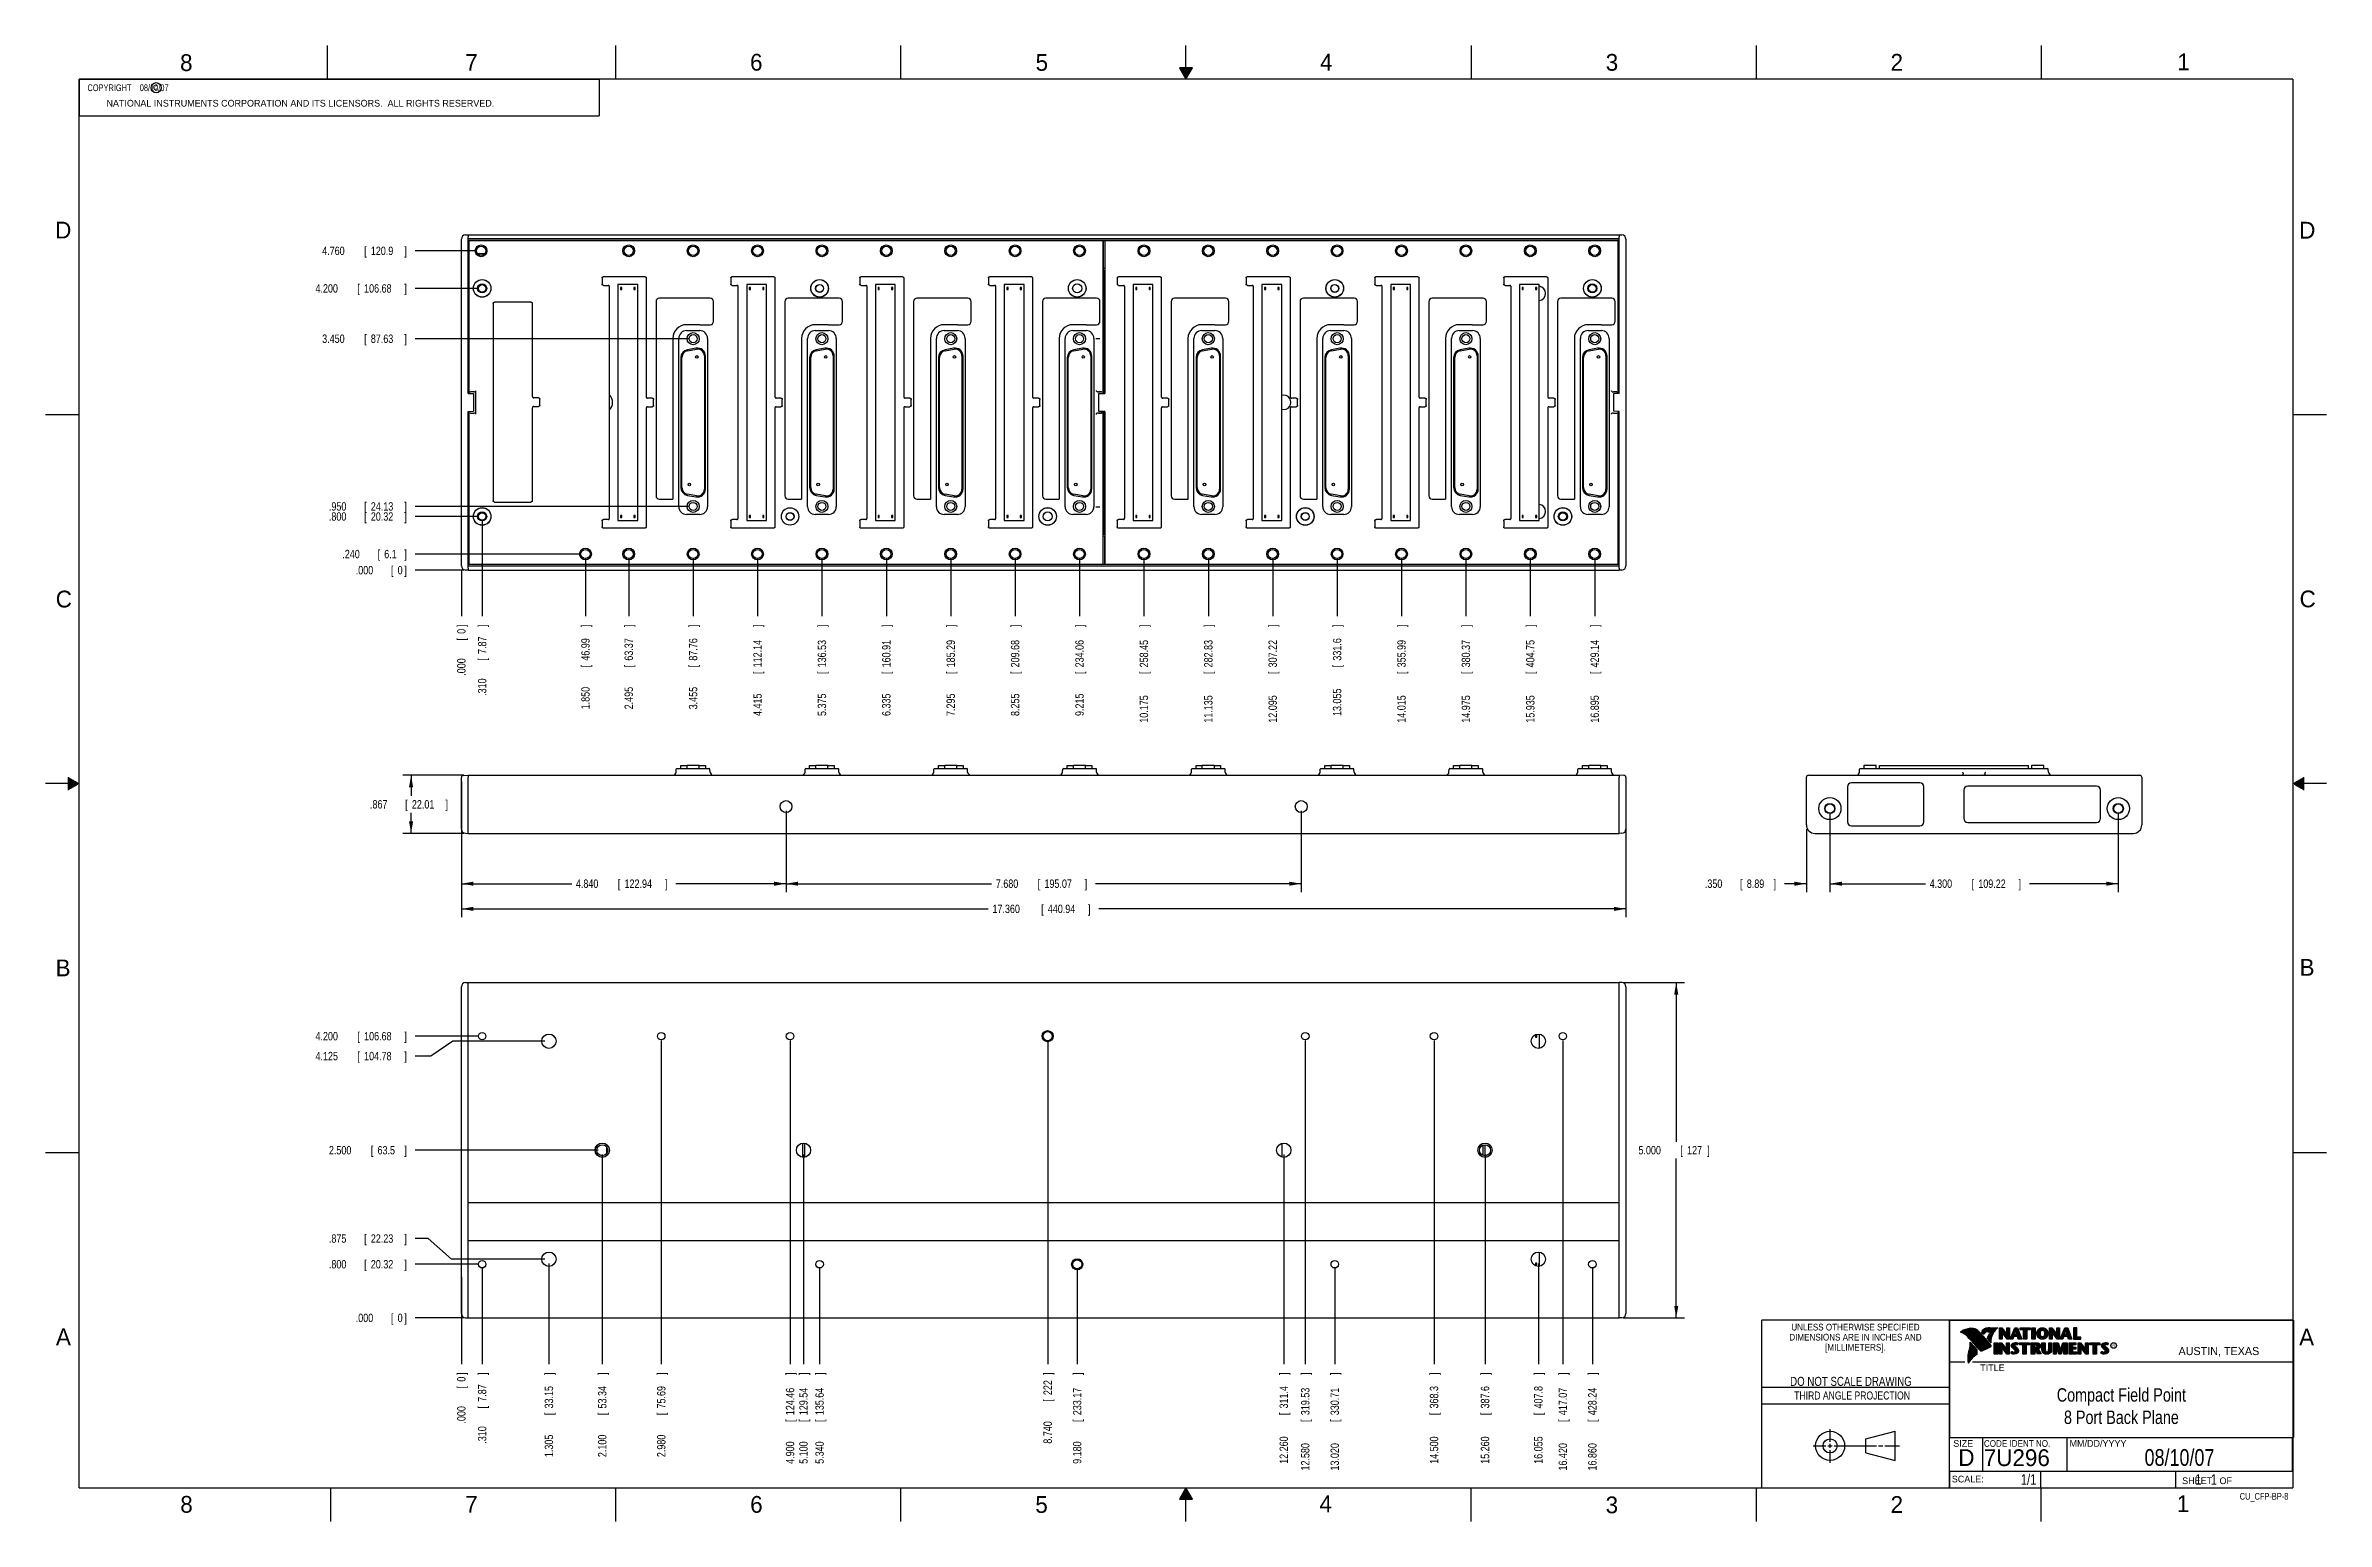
# Model space of a CAD drawing. Header units: inches. Extents: x 0 to 34, y 0 to 22.
import ezdxf
from ezdxf.enums import TextEntityAlignment as Align

# ---------------------------------------------------------------- set-up
doc = ezdxf.new("R2010")
doc.units = ezdxf.units.IN
doc.header["$LTSCALE"] = 1.87
doc.header["$MEASUREMENT"] = 0
doc.layers.get('0').update_dxf_attribs({"linetype": 'CONTINUOUS'})
doc.layers.add('DIMENSIONS', color=7, linetype='CONTINUOUS')
doc.styles.get("Standard").update_dxf_attribs({"font": 'txt', "width": 0.8})
doc.dimstyles.new('DIMSTYLE_1', dxfattribs={"dimtxt": 0.125, "dimasz": 0.18, "dimexe": 0.18, "dimexo": 0.0625, "dimgap": 0.09, "dimtad": 0, "dimtih": 1, "dimtoh": 1, "dimdec": 3, "dimzin": 4, "dimdsep": 46, "dimtxsty": 'STANDARD', "dimblk": '_FILLED', "dimblk1": '_FILLED', "dimblk2": '_FILLED', "dimcen": 0.09, "dimadec": 0, "dimazin": 0, "dimtp": 0.01, "dimtm": 0.01, "dimtfac": 1, "dimtdec": 3, "dimtofl": 0, "dimtmove": 0, "dimatfit": 3, "dimldrblk": '_FILLED', "dimfxl": 1, "dimtolj": 1, "dimtzin": 4, "dimarcsym": 0})
doc.dimstyles.new('DIMSTYLE_2', dxfattribs={"dimtxt": 0.125, "dimasz": 0.18, "dimexe": 0.18, "dimexo": 0.0625, "dimgap": 0.09, "dimtad": 0, "dimtih": 1, "dimtoh": 1, "dimdec": 3, "dimzin": 4, "dimdsep": 46, "dimtxsty": 'STANDARD', "dimblk": '_FILLED', "dimblk1": '_FILLED', "dimblk2": '_FILLED', "dimcen": 0.09, "dimadec": 0, "dimazin": 0, "dimtp": 0.01, "dimtm": 0.01, "dimtfac": 1, "dimtdec": 3, "dimtofl": 0, "dimtmove": 0, "dimatfit": 3, "dimldrblk": '_FILLED', "dimfxl": 1, "dimtolj": 1, "dimtzin": 4, "dimarcsym": 0})

msp = doc.modelspace()

# ---------------------------------------------------------------- texts
at = {"color": 2, "linetype": 'CONTINUOUS'}
for s, height, p in [('8', 0.25, (2.0046, 21.6213)), ('7', 0.25, (6.2556, 21.6243)), ('6', 0.25, (10.5012, 21.6272)), ('5', 0.25, (14.7577, 21.6247)), ('4', 0.25, (18.9977, 21.6277)), ('3', 0.25, (23.257, 21.6259)), ('2', 0.25, (27.5025, 21.6262)), ('1', 0.25, (31.7781, 21.6326)), ('NATIONAL INSTRUMENTS CORPORATION AND ITS LICENSORS.  ALL RIGHTS RESERVED.', 0.1, (0.9071, 21.0911)), ('c', 0.1, (1.599, 21.3388)), ('D', 0.25, (0.1424, 19.125)), ('D', 0.25, (33.5947, 19.1236)), ('C', 0.25, (0.1508, 13.6246)), ('C', 0.25, (33.6004, 13.6267)), ('B', 0.25, (0.1484, 8.1257)), ('B', 0.25, (33.6006, 8.1345)), ('A', 0.25, (0.1541, 2.6261)), ('A', 0.25, (33.5939, 2.6228)), ('R', 0.042, (30.8076, 2.5994)), ('AUSTIN, TEXAS', 0.12, (31.7957, 2.479)), ('TITLE', 0.1, (28.8397, 2.2397)), ('SIZE', 0.1, (28.4379, 1.1118)), ('MM/DD/YYYY', 0.1, (30.1721, 1.1121)), ('SCALE:', 0.1, (28.4164, 0.5806)), ('8', 0.25, (2.0074, 0.1291)), ('7', 0.25, (6.2553, 0.1287)), ('6', 0.25, (10.5033, 0.1284)), ('5', 0.25, (14.754, 0.1262)), ('4', 0.25, (18.9884, 0.1369)), ('3', 0.25, (23.2555, 0.121)), ('2', 0.25, (27.5035, 0.1263)), ('1', 0.25, (31.7706, 0.139)), ('SHEET   OF', 0.1, (31.8499, 0.5557))]:
    msp.add_text(s, height=height, dxfattribs=at).set_placement(p)
for s, height, width, p in [('DIMENSIONS ARE IN INCHES AND', 0.1, 0.9, (26.9799, 2.6959)), ('UNLESS OTHERWISE SPECIFIED', 0.1, 0.9, (26.9799, 2.8459)), ('[MILLIMETERS].', 0.1, 0.9, (26.9799, 2.5459)), ('THIRD ANGLE PROJECTION', 0.12, 0.8, (26.9296, 1.8168))]:
    msp.add_text(s, height=height, dxfattribs=dict(at, width=width)).set_placement(p, align=Align.CENTER)
at = {"color": 7, "linetype": 'CONTINUOUS', "width": 0.8}
for s, height, p in [('DO NOT SCALE DRAWING', 0.135, (26.9127, 2.0199)), ('08/10/07', 0.25, (31.81, 0.828))]:
    msp.add_text(s, height=height, dxfattribs=at).set_placement(p, align=Align.CENTER)
at = {"color": 7, "linetype": 'CONTINUOUS'}
for s, p in [('D  ', (28.5128, 0.8264)), ('7U296', (28.8928, 0.8245))]:
    msp.add_text(s, height=0.25, dxfattribs=at).set_placement(p)
at = {"color": 2, "linetype": 'CONTINUOUS', "width": 0.9}
msp.add_text('CODE IDENT NO.', height=0.1, dxfattribs=at).set_placement((28.8949, 1.1115))
at = {"color": 7, "linetype": 'CONTINUOUS', "width": 0.8}
msp.add_text('1/1', height=0.15625, dxfattribs=at).set_placement((29.677, 0.5469), align=Align.RIGHT)
at = {"color": 2, "linetype": 'CONTINUOUS', "width": 0.8}
msp.add_text('CU_CFP-BP-8', height=0.1, dxfattribs=at).set_placement((33.4328, 0.3236), align=Align.RIGHT)
at = {"color": 2, "linetype": 'CONTINUOUS', "insert": (0.5625, 21.4219), "char_height": 0.1, "width": 1.84, "attachment_point": 1}
msp.add_mtext('  COPYRIGHT    08/10/07', dxfattribs=at)
at = {"color": 7, "linetype": 'CONTINUOUS'}
for s, insert, char_height, width, attachment_point in [('Compact Field Point\\P8 Port Back Plane', (30.9443, 1.9853), 0.2, 3.04, 2), ('     1   1', (31.8125, 0.7031), 0.15625, 1.25, 1)]:
    msp.add_mtext(s, dxfattribs=dict(at, insert=insert, char_height=char_height, width=width, attachment_point=attachment_point))

# ---------------------------------------------------------------- blocks, each defined once
blk = doc.blocks.new('*D0')
at = {"layer": 'DIMENSIONS', "color": 2, "linetype": 'CONTINUOUS'}
blk.add_line((6.508, 14.918), (6.508, 13.493), dxfattribs=at)
at = {"layer": 'DIMENSIONS', "color": 2, "linetype": 'CONTINUOUS', "width": 0.8}
for s, p in [(']', (6.57, 13.331)), ('7.87', (6.57, 12.931)), ('[', (6.57, 12.831)), ('.310', (6.57, 12.306))]:
    blk.add_text(s, height=0.125, rotation=90, dxfattribs=at).set_placement(p)
blk = doc.blocks.new('_FILLED')
at = {"color": 0, "linetype": 'BYBLOCK'}
blk.add_solid([(0, 0), (-1, 0.17), (-1, -0.17)], dxfattribs=at)
blk = doc.blocks.new('*D1')
at = {"layer": 'DIMENSIONS', "color": 2, "linetype": 'CONTINUOUS'}
blk.add_line((6.198, 14.182), (6.198, 13.493), dxfattribs=at)
at = {"layer": 'DIMENSIONS', "color": 2, "linetype": 'CONTINUOUS', "width": 0.8}
for s, p in [(']', (6.26, 13.331)), ('0', (6.26, 13.231)), ('[', (6.26, 13.131)), ('.000', (6.26, 12.606))]:
    blk.add_text(s, height=0.125, rotation=90, dxfattribs=at).set_placement(p)
blk = doc.blocks.new('*D2')
at = {"layer": 'DIMENSIONS', "color": 2, "linetype": 'CONTINUOUS'}
blk.add_line((8.048, 14.358), (8.048, 13.493), dxfattribs=at)
at = {"layer": 'DIMENSIONS', "color": 2, "linetype": 'CONTINUOUS', "width": 0.8}
for s, p in [(']', (8.11, 13.331)), ('46.99', (8.11, 12.831)), ('[', (8.11, 12.731)), ('1.850', (8.11, 12.106))]:
    blk.add_text(s, height=0.125, rotation=90, dxfattribs=at).set_placement(p)
blk = doc.blocks.new('*D3')
at = {"layer": 'DIMENSIONS', "color": 2, "linetype": 'CONTINUOUS'}
blk.add_line((8.693, 14.358), (8.693, 13.493), dxfattribs=at)
at = {"layer": 'DIMENSIONS', "color": 2, "linetype": 'CONTINUOUS', "width": 0.8}
for s, p in [(']', (8.755, 13.331)), ('63.37', (8.755, 12.831)), ('[', (8.755, 12.731)), ('2.495', (8.755, 12.106))]:
    blk.add_text(s, height=0.125, rotation=90, dxfattribs=at).set_placement(p)
blk = doc.blocks.new('*D4')
at = {"layer": 'DIMENSIONS', "color": 2, "linetype": 'CONTINUOUS'}
blk.add_line((9.653, 14.358), (9.653, 13.493), dxfattribs=at)
at = {"layer": 'DIMENSIONS', "color": 2, "linetype": 'CONTINUOUS', "width": 0.8}
for s, p in [(']', (9.715, 13.331)), ('87.76', (9.715, 12.831)), ('[', (9.715, 12.731)), ('3.455', (9.715, 12.106))]:
    blk.add_text(s, height=0.125, rotation=90, dxfattribs=at).set_placement(p)
blk = doc.blocks.new('*D5')
at = {"layer": 'DIMENSIONS', "color": 2, "linetype": 'CONTINUOUS'}
blk.add_line((10.613, 14.358), (10.613, 13.493), dxfattribs=at)
at = {"layer": 'DIMENSIONS', "color": 2, "linetype": 'CONTINUOUS', "width": 0.8}
for s, p in [(']', (10.675, 13.331)), ('112.14', (10.675, 12.731)), ('[', (10.675, 12.631)), ('4.415', (10.675, 12.006))]:
    blk.add_text(s, height=0.125, rotation=90, dxfattribs=at).set_placement(p)
blk = doc.blocks.new('*D6')
at = {"layer": 'DIMENSIONS', "color": 2, "linetype": 'CONTINUOUS'}
blk.add_line((11.573, 14.358), (11.573, 13.493), dxfattribs=at)
at = {"layer": 'DIMENSIONS', "color": 2, "linetype": 'CONTINUOUS', "width": 0.8}
for s, p in [(']', (11.635, 13.331)), ('136.53', (11.635, 12.731)), ('[', (11.635, 12.631)), ('5.375', (11.635, 12.006))]:
    blk.add_text(s, height=0.125, rotation=90, dxfattribs=at).set_placement(p)
blk = doc.blocks.new('*D7')
at = {"layer": 'DIMENSIONS', "color": 2, "linetype": 'CONTINUOUS'}
blk.add_line((12.533, 14.358), (12.533, 13.493), dxfattribs=at)
at = {"layer": 'DIMENSIONS', "color": 2, "linetype": 'CONTINUOUS', "width": 0.8}
for s, p in [(']', (12.595, 13.331)), ('160.91', (12.595, 12.731)), ('[', (12.595, 12.631)), ('6.335', (12.595, 12.006))]:
    blk.add_text(s, height=0.125, rotation=90, dxfattribs=at).set_placement(p)
blk = doc.blocks.new('*D8')
at = {"layer": 'DIMENSIONS', "color": 2, "linetype": 'CONTINUOUS'}
blk.add_line((13.493, 14.358), (13.493, 13.493), dxfattribs=at)
at = {"layer": 'DIMENSIONS', "color": 2, "linetype": 'CONTINUOUS', "width": 0.8}
for s, p in [(']', (13.555, 13.331)), ('185.29', (13.555, 12.731)), ('[', (13.555, 12.631)), ('7.295', (13.555, 12.006))]:
    blk.add_text(s, height=0.125, rotation=90, dxfattribs=at).set_placement(p)
blk = doc.blocks.new('*D9')
at = {"layer": 'DIMENSIONS', "color": 2, "linetype": 'CONTINUOUS'}
blk.add_line((14.453, 14.358), (14.453, 13.493), dxfattribs=at)
at = {"layer": 'DIMENSIONS', "color": 2, "linetype": 'CONTINUOUS', "width": 0.8}
for s, p in [(']', (14.515, 13.331)), ('209.68', (14.515, 12.731)), ('[', (14.515, 12.631)), ('8.255', (14.515, 12.006))]:
    blk.add_text(s, height=0.125, rotation=90, dxfattribs=at).set_placement(p)
blk = doc.blocks.new('*D10')
at = {"layer": 'DIMENSIONS', "color": 2, "linetype": 'CONTINUOUS'}
blk.add_line((15.413, 14.358), (15.413, 13.493), dxfattribs=at)
at = {"layer": 'DIMENSIONS', "color": 2, "linetype": 'CONTINUOUS', "width": 0.8}
for s, p in [(']', (15.475, 13.331)), ('234.06', (15.475, 12.731)), ('[', (15.475, 12.631)), ('9.215', (15.475, 12.006))]:
    blk.add_text(s, height=0.125, rotation=90, dxfattribs=at).set_placement(p)
blk = doc.blocks.new('*D11')
at = {"layer": 'DIMENSIONS', "color": 2, "linetype": 'CONTINUOUS'}
blk.add_line((16.373, 14.358), (16.373, 13.493), dxfattribs=at)
at = {"layer": 'DIMENSIONS', "color": 2, "linetype": 'CONTINUOUS', "width": 0.8}
for s, p in [(']', (16.435, 13.331)), ('258.45', (16.435, 12.731)), ('[', (16.435, 12.631)), ('10.175', (16.435, 11.906))]:
    blk.add_text(s, height=0.125, rotation=90, dxfattribs=at).set_placement(p)
blk = doc.blocks.new('*D12')
at = {"layer": 'DIMENSIONS', "color": 2, "linetype": 'CONTINUOUS'}
blk.add_line((17.333, 14.358), (17.333, 13.493), dxfattribs=at)
at = {"layer": 'DIMENSIONS', "color": 2, "linetype": 'CONTINUOUS', "width": 0.8}
for s, p in [(']', (17.395, 13.331)), ('282.83', (17.395, 12.731)), ('[', (17.395, 12.631)), ('11.135', (17.395, 11.906))]:
    blk.add_text(s, height=0.125, rotation=90, dxfattribs=at).set_placement(p)
blk = doc.blocks.new('*D13')
at = {"layer": 'DIMENSIONS', "color": 2, "linetype": 'CONTINUOUS'}
blk.add_line((18.293, 14.358), (18.293, 13.493), dxfattribs=at)
at = {"layer": 'DIMENSIONS', "color": 2, "linetype": 'CONTINUOUS', "width": 0.8}
for s, p in [(']', (18.355, 13.331)), ('307.22', (18.355, 12.731)), ('[', (18.355, 12.631)), ('12.095', (18.355, 11.906))]:
    blk.add_text(s, height=0.125, rotation=90, dxfattribs=at).set_placement(p)
blk = doc.blocks.new('*D14')
at = {"layer": 'DIMENSIONS', "color": 2, "linetype": 'CONTINUOUS'}
blk.add_line((19.253, 14.358), (19.253, 13.493), dxfattribs=at)
at = {"layer": 'DIMENSIONS', "color": 2, "linetype": 'CONTINUOUS', "width": 0.8}
for s, p in [(']', (19.315, 13.331)), ('331.6', (19.315, 12.831)), ('[', (19.315, 12.731)), ('13.055', (19.315, 12.006))]:
    blk.add_text(s, height=0.125, rotation=90, dxfattribs=at).set_placement(p)
blk = doc.blocks.new('*D15')
at = {"layer": 'DIMENSIONS', "color": 2, "linetype": 'CONTINUOUS'}
blk.add_line((20.213, 14.358), (20.213, 13.493), dxfattribs=at)
at = {"layer": 'DIMENSIONS', "color": 2, "linetype": 'CONTINUOUS', "width": 0.8}
for s, p in [(']', (20.275, 13.331)), ('355.99', (20.275, 12.731)), ('[', (20.275, 12.631)), ('14.015', (20.275, 11.906))]:
    blk.add_text(s, height=0.125, rotation=90, dxfattribs=at).set_placement(p)
blk = doc.blocks.new('*D16')
at = {"layer": 'DIMENSIONS', "color": 2, "linetype": 'CONTINUOUS'}
blk.add_line((21.173, 14.358), (21.173, 13.493), dxfattribs=at)
at = {"layer": 'DIMENSIONS', "color": 2, "linetype": 'CONTINUOUS', "width": 0.8}
for s, p in [(']', (21.235, 13.331)), ('380.37', (21.235, 12.731)), ('[', (21.235, 12.631)), ('14.975', (21.235, 11.906))]:
    blk.add_text(s, height=0.125, rotation=90, dxfattribs=at).set_placement(p)
blk = doc.blocks.new('*D17')
at = {"layer": 'DIMENSIONS', "color": 2, "linetype": 'CONTINUOUS'}
blk.add_line((22.133, 14.358), (22.133, 13.493), dxfattribs=at)
at = {"layer": 'DIMENSIONS', "color": 2, "linetype": 'CONTINUOUS', "width": 0.8}
for s, p in [(']', (22.195, 13.331)), ('404.75', (22.195, 12.731)), ('[', (22.195, 12.631)), ('15.935', (22.195, 11.906))]:
    blk.add_text(s, height=0.125, rotation=90, dxfattribs=at).set_placement(p)
blk = doc.blocks.new('*D18')
at = {"layer": 'DIMENSIONS', "color": 2, "linetype": 'CONTINUOUS'}
blk.add_line((23.093, 14.358), (23.093, 13.493), dxfattribs=at)
at = {"layer": 'DIMENSIONS', "color": 2, "linetype": 'CONTINUOUS', "width": 0.8}
for s, p in [(']', (23.155, 13.331)), ('429.14', (23.155, 12.731)), ('[', (23.155, 12.631)), ('16.895', (23.155, 11.906))]:
    blk.add_text(s, height=0.125, rotation=90, dxfattribs=at).set_placement(p)
blk = doc.blocks.new('*D19')
at = {"layer": 'DIMENSIONS', "color": 2, "linetype": 'CONTINUOUS'}
blk.add_line((6.445, 14.981), (5.51, 14.981), dxfattribs=at)
at = {"layer": 'DIMENSIONS', "color": 2, "linetype": 'CONTINUOUS', "width": 0.8}
for s, p in [('.800', (4.223, 14.918)), ('[', (4.748, 14.918)), ('20.32', (4.848, 14.918)), (']', (5.348, 14.918))]:
    blk.add_text(s, height=0.125, dxfattribs=at).set_placement(p)
blk = doc.blocks.new('*D20')
at = {"layer": 'DIMENSIONS', "color": 2, "linetype": 'CONTINUOUS'}
blk.add_line((6.235, 14.181), (5.51, 14.181), dxfattribs=at)
at = {"layer": 'DIMENSIONS', "color": 2, "linetype": 'CONTINUOUS', "width": 0.8}
for s, p in [('.000', (4.623, 14.118)), ('[', (5.148, 14.118)), ('0', (5.248, 14.118)), (']', (5.348, 14.118))]:
    blk.add_text(s, height=0.125, dxfattribs=at).set_placement(p)
blk = doc.blocks.new('*D21')
at = {"layer": 'DIMENSIONS', "color": 2, "linetype": 'CONTINUOUS'}
blk.add_line((7.985, 14.421), (5.51, 14.421), dxfattribs=at)
at = {"layer": 'DIMENSIONS', "color": 2, "linetype": 'CONTINUOUS', "width": 0.8}
for s, p in [('.240', (4.423, 14.358)), ('[', (4.948, 14.358)), ('6.1', (5.048, 14.358)), (']', (5.348, 14.358))]:
    blk.add_text(s, height=0.125, dxfattribs=at).set_placement(p)
blk = doc.blocks.new('*D22')
at = {"layer": 'DIMENSIONS', "color": 2, "linetype": 'CONTINUOUS'}
blk.add_line((9.59, 15.131), (5.51, 15.131), dxfattribs=at)
at = {"layer": 'DIMENSIONS', "color": 2, "linetype": 'CONTINUOUS', "width": 0.8}
for s, p in [('.950', (4.223, 15.068)), ('[', (4.748, 15.068)), ('24.13', (4.848, 15.068)), (']', (5.348, 15.068))]:
    blk.add_text(s, height=0.125, dxfattribs=at).set_placement(p)
blk = doc.blocks.new('*D23')
at = {"layer": 'DIMENSIONS', "color": 2, "linetype": 'CONTINUOUS'}
blk.add_line((9.59, 17.631), (5.51, 17.631), dxfattribs=at)
at = {"layer": 'DIMENSIONS', "color": 2, "linetype": 'CONTINUOUS', "width": 0.8}
for s, p in [('3.450', (4.123, 17.568)), ('[', (4.748, 17.568)), ('87.63', (4.848, 17.568)), (']', (5.348, 17.568))]:
    blk.add_text(s, height=0.125, dxfattribs=at).set_placement(p)
blk = doc.blocks.new('*D24')
at = {"layer": 'DIMENSIONS', "color": 2, "linetype": 'CONTINUOUS'}
blk.add_line((6.445, 18.381), (5.51, 18.381), dxfattribs=at)
at = {"layer": 'DIMENSIONS', "color": 2, "linetype": 'CONTINUOUS', "width": 0.8}
for s, p in [('4.200', (4.023, 18.318)), ('[', (4.648, 18.318)), ('106.68', (4.748, 18.318)), (']', (5.348, 18.318))]:
    blk.add_text(s, height=0.125, dxfattribs=at).set_placement(p)
blk = doc.blocks.new('*D25')
at = {"layer": 'DIMENSIONS', "color": 2, "linetype": 'CONTINUOUS'}
blk.add_line((6.429, 18.941), (5.51, 18.941), dxfattribs=at)
at = {"layer": 'DIMENSIONS', "color": 2, "linetype": 'CONTINUOUS', "width": 0.8}
for s, p in [('4.760', (4.123, 18.878)), ('[', (4.748, 18.878)), ('120.9', (4.848, 18.878)), (']', (5.348, 18.878))]:
    blk.add_text(s, height=0.125, dxfattribs=at).set_placement(p)
blk = doc.blocks.new('*D26')
at = {"layer": 'DIMENSIONS', "color": 2, "linetype": 'CONTINUOUS'}
blk.add_line((6.508, 3.771), (6.508, 2.346), dxfattribs=at)
at = {"layer": 'DIMENSIONS', "color": 2, "linetype": 'CONTINUOUS', "width": 0.8}
for s, p in [(']', (6.57, 2.183)), ('[', (6.57, 1.683)), ('7.87', (6.57, 1.783)), ('.310', (6.57, 1.158))]:
    blk.add_text(s, height=0.125, rotation=90, dxfattribs=at).set_placement(p)
blk = doc.blocks.new('*D27')
at = {"layer": 'DIMENSIONS', "color": 2, "linetype": 'CONTINUOUS'}
blk.add_line((6.198, 3.644), (6.198, 2.346), dxfattribs=at)
at = {"layer": 'DIMENSIONS', "color": 2, "linetype": 'CONTINUOUS', "width": 0.8}
for s, p in [(']', (6.26, 2.183)), ('0', (6.26, 2.083)), ('[', (6.26, 1.983)), ('.000', (6.26, 1.458))]:
    blk.add_text(s, height=0.125, rotation=90, dxfattribs=at).set_placement(p)
blk = doc.blocks.new('*D28')
at = {"layer": 'DIMENSIONS', "color": 2, "linetype": 'CONTINUOUS'}
blk.add_line((7.503, 3.846), (7.503, 2.346), dxfattribs=at)
at = {"layer": 'DIMENSIONS', "color": 2, "linetype": 'CONTINUOUS', "width": 0.8}
for s, p in [(']', (7.565, 2.183)), ('33.15', (7.565, 1.683)), ('[', (7.565, 1.583)), ('1.305', (7.565, 0.958))]:
    blk.add_text(s, height=0.125, rotation=90, dxfattribs=at).set_placement(p)
blk = doc.blocks.new('*D29')
at = {"layer": 'DIMENSIONS', "color": 2, "linetype": 'CONTINUOUS'}
blk.add_line((8.298, 5.471), (8.298, 2.346), dxfattribs=at)
at = {"layer": 'DIMENSIONS', "color": 2, "linetype": 'CONTINUOUS', "width": 0.8}
for s, p in [(']', (8.36, 2.183)), ('53.34', (8.36, 1.683)), ('[', (8.36, 1.583)), ('2.100', (8.36, 0.958))]:
    blk.add_text(s, height=0.125, rotation=90, dxfattribs=at).set_placement(p)
blk = doc.blocks.new('*D30')
at = {"layer": 'DIMENSIONS', "color": 2, "linetype": 'CONTINUOUS'}
blk.add_line((9.178, 7.171), (9.178, 2.346), dxfattribs=at)
at = {"layer": 'DIMENSIONS', "color": 2, "linetype": 'CONTINUOUS', "width": 0.8}
for s, p in [(']', (9.24, 2.183)), ('75.69', (9.24, 1.683)), ('[', (9.24, 1.583)), ('2.980', (9.24, 0.958))]:
    blk.add_text(s, height=0.125, rotation=90, dxfattribs=at).set_placement(p)
blk = doc.blocks.new('*D31')
at = {"layer": 'DIMENSIONS', "color": 2, "linetype": 'CONTINUOUS'}
blk.add_line((11.098, 7.171), (11.098, 2.346), dxfattribs=at)
at = {"layer": 'DIMENSIONS', "color": 2, "linetype": 'CONTINUOUS', "width": 0.8}
for s, p in [(']', (11.16, 2.183)), ('124.46', (11.16, 1.583)), ('[', (11.16, 1.483)), ('4.900', (11.16, 0.858))]:
    blk.add_text(s, height=0.125, rotation=90, dxfattribs=at).set_placement(p)
blk = doc.blocks.new('*D32')
at = {"layer": 'DIMENSIONS', "color": 2, "linetype": 'CONTINUOUS'}
blk.add_line((11.298, 5.471), (11.298, 2.346), dxfattribs=at)
at = {"layer": 'DIMENSIONS', "color": 2, "linetype": 'CONTINUOUS', "width": 0.8}
for s, p in [(']', (11.36, 2.183)), ('129.54', (11.36, 1.583)), ('[', (11.36, 1.483)), ('5.100', (11.36, 0.858))]:
    blk.add_text(s, height=0.125, rotation=90, dxfattribs=at).set_placement(p)
blk = doc.blocks.new('*D33')
at = {"layer": 'DIMENSIONS', "color": 2, "linetype": 'CONTINUOUS'}
blk.add_line((11.538, 3.771), (11.538, 2.346), dxfattribs=at)
at = {"layer": 'DIMENSIONS', "color": 2, "linetype": 'CONTINUOUS', "width": 0.8}
for s, p in [(']', (11.6, 2.183)), ('135.64', (11.6, 1.583)), ('[', (11.6, 1.483)), ('5.340', (11.6, 0.858))]:
    blk.add_text(s, height=0.125, rotation=90, dxfattribs=at).set_placement(p)
blk = doc.blocks.new('*D34')
at = {"layer": 'DIMENSIONS', "color": 2, "linetype": 'CONTINUOUS'}
blk.add_line((14.938, 7.171), (14.938, 2.346), dxfattribs=at)
at = {"layer": 'DIMENSIONS', "color": 2, "linetype": 'CONTINUOUS', "width": 0.8}
for s, p in [(']', (15, 2.183)), ('222', (15, 1.883)), ('[', (15, 1.783)), ('8.740', (15, 1.158))]:
    blk.add_text(s, height=0.125, rotation=90, dxfattribs=at).set_placement(p)
blk = doc.blocks.new('*D35')
at = {"layer": 'DIMENSIONS', "color": 2, "linetype": 'CONTINUOUS'}
blk.add_line((15.378, 3.771), (15.378, 2.346), dxfattribs=at)
at = {"layer": 'DIMENSIONS', "color": 2, "linetype": 'CONTINUOUS', "width": 0.8}
for s, p in [(']', (15.44, 2.183)), ('233.17', (15.44, 1.583)), ('[', (15.44, 1.483)), ('9.180', (15.44, 0.858))]:
    blk.add_text(s, height=0.125, rotation=90, dxfattribs=at).set_placement(p)
blk = doc.blocks.new('*D36')
at = {"layer": 'DIMENSIONS', "color": 2, "linetype": 'CONTINUOUS'}
blk.add_line((18.458, 5.471), (18.458, 2.346), dxfattribs=at)
at = {"layer": 'DIMENSIONS', "color": 2, "linetype": 'CONTINUOUS', "width": 0.8}
for s, p in [(']', (18.52, 2.183)), ('311.4', (18.52, 1.683)), ('[', (18.52, 1.583)), ('12.260', (18.52, 0.858))]:
    blk.add_text(s, height=0.125, rotation=90, dxfattribs=at).set_placement(p)
blk = doc.blocks.new('*D37')
at = {"layer": 'DIMENSIONS', "color": 2, "linetype": 'CONTINUOUS'}
blk.add_line((18.778, 7.171), (18.778, 2.346), dxfattribs=at)
at = {"layer": 'DIMENSIONS', "color": 2, "linetype": 'CONTINUOUS', "width": 0.8}
for s, p in [(']', (18.84, 2.183)), ('319.53', (18.84, 1.583)), ('[', (18.84, 1.483)), ('12.580', (18.84, 0.758))]:
    blk.add_text(s, height=0.125, rotation=90, dxfattribs=at).set_placement(p)
blk = doc.blocks.new('*D38')
at = {"layer": 'DIMENSIONS', "color": 2, "linetype": 'CONTINUOUS'}
blk.add_line((19.218, 3.771), (19.218, 2.346), dxfattribs=at)
at = {"layer": 'DIMENSIONS', "color": 2, "linetype": 'CONTINUOUS', "width": 0.8}
for s, p in [(']', (19.28, 2.183)), ('330.71', (19.28, 1.583)), ('[', (19.28, 1.483)), ('13.020', (19.28, 0.758))]:
    blk.add_text(s, height=0.125, rotation=90, dxfattribs=at).set_placement(p)
blk = doc.blocks.new('*D39')
at = {"layer": 'DIMENSIONS', "color": 2, "linetype": 'CONTINUOUS'}
blk.add_line((20.698, 7.171), (20.698, 2.346), dxfattribs=at)
at = {"layer": 'DIMENSIONS', "color": 2, "linetype": 'CONTINUOUS', "width": 0.8}
for s, p in [(']', (20.76, 2.183)), ('368.3', (20.76, 1.683)), ('[', (20.76, 1.583)), ('14.500', (20.76, 0.858))]:
    blk.add_text(s, height=0.125, rotation=90, dxfattribs=at).set_placement(p)
blk = doc.blocks.new('*D40')
at = {"layer": 'DIMENSIONS', "color": 2, "linetype": 'CONTINUOUS'}
blk.add_line((21.458, 5.471), (21.458, 2.346), dxfattribs=at)
at = {"layer": 'DIMENSIONS', "color": 2, "linetype": 'CONTINUOUS', "width": 0.8}
for s, p in [(']', (21.52, 2.183)), ('387.6', (21.52, 1.683)), ('[', (21.52, 1.583)), ('15.260', (21.52, 0.858))]:
    blk.add_text(s, height=0.125, rotation=90, dxfattribs=at).set_placement(p)
blk = doc.blocks.new('*D41')
at = {"layer": 'DIMENSIONS', "color": 2, "linetype": 'CONTINUOUS'}
blk.add_line((22.253, 3.846), (22.253, 2.346), dxfattribs=at)
at = {"layer": 'DIMENSIONS', "color": 2, "linetype": 'CONTINUOUS', "width": 0.8}
for s, p in [(']', (22.315, 2.183)), ('407.8', (22.315, 1.683)), ('[', (22.315, 1.583)), ('16.055', (22.315, 0.858))]:
    blk.add_text(s, height=0.125, rotation=90, dxfattribs=at).set_placement(p)
blk = doc.blocks.new('*D42')
at = {"layer": 'DIMENSIONS', "color": 2, "linetype": 'CONTINUOUS'}
blk.add_line((22.618, 7.171), (22.618, 2.346), dxfattribs=at)
at = {"layer": 'DIMENSIONS', "color": 2, "linetype": 'CONTINUOUS', "width": 0.8}
for s, p in [(']', (22.68, 2.183)), ('417.07', (22.68, 1.583)), ('[', (22.68, 1.483)), ('16.420', (22.68, 0.758))]:
    blk.add_text(s, height=0.125, rotation=90, dxfattribs=at).set_placement(p)
blk = doc.blocks.new('*D43')
at = {"layer": 'DIMENSIONS', "color": 2, "linetype": 'CONTINUOUS'}
blk.add_line((23.058, 3.771), (23.058, 2.346), dxfattribs=at)
at = {"layer": 'DIMENSIONS', "color": 2, "linetype": 'CONTINUOUS', "width": 0.8}
for s, p in [(']', (23.12, 2.183)), ('428.24', (23.12, 1.583)), ('[', (23.12, 1.483)), ('16.860', (23.12, 0.758))]:
    blk.add_text(s, height=0.125, rotation=90, dxfattribs=at).set_placement(p)
blk = doc.blocks.new('*D44')
at = {"layer": 'DIMENSIONS', "color": 2, "linetype": 'CONTINUOUS'}
blk.add_line((6.445, 3.833), (5.51, 3.833), dxfattribs=at)
at = {"layer": 'DIMENSIONS', "color": 2, "linetype": 'CONTINUOUS', "width": 0.8}
for s, p in [('.800', (4.223, 3.771)), ('[', (4.748, 3.771)), ('20.32', (4.848, 3.771)), (']', (5.348, 3.771))]:
    blk.add_text(s, height=0.125, dxfattribs=at).set_placement(p)
blk = doc.blocks.new('*D45')
at = {"layer": 'DIMENSIONS', "color": 2, "linetype": 'CONTINUOUS'}
blk.add_line((6.235, 3.033), (5.51, 3.033), dxfattribs=at)
at = {"layer": 'DIMENSIONS', "color": 2, "linetype": 'CONTINUOUS', "width": 0.8}
for s, p in [('.000', (4.623, 2.971)), ('[', (5.148, 2.971)), ('0', (5.248, 2.971)), (']', (5.348, 2.971))]:
    blk.add_text(s, height=0.125, dxfattribs=at).set_placement(p)
blk = doc.blocks.new('*D46')
at = {"layer": 'DIMENSIONS', "color": 2, "linetype": 'CONTINUOUS'}
blk.add_line((8.235, 5.533), (5.51, 5.533), dxfattribs=at)
at = {"layer": 'DIMENSIONS', "color": 2, "linetype": 'CONTINUOUS', "width": 0.8}
for s, p in [('2.500', (4.223, 5.471)), ('[', (4.848, 5.471)), ('63.5', (4.948, 5.471)), (']', (5.348, 5.471))]:
    blk.add_text(s, height=0.125, dxfattribs=at).set_placement(p)
blk = doc.blocks.new('*D47')
at = {"layer": 'DIMENSIONS', "color": 2, "linetype": 'CONTINUOUS'}
for p, q in [((6.069, 7.158), (5.744, 6.936)), ((7.44, 7.158), (6.069, 7.158)), ((5.744, 6.936), (5.51, 6.936))]:
    blk.add_line(p, q, dxfattribs=at)
at = {"layer": 'DIMENSIONS', "color": 2, "linetype": 'CONTINUOUS', "width": 0.8}
for s, p in [('4.125', (4.023, 6.874)), ('[', (4.648, 6.874)), ('104.78', (4.748, 6.874)), (']', (5.348, 6.874))]:
    blk.add_text(s, height=0.125, dxfattribs=at).set_placement(p)
blk = doc.blocks.new('*D48')
at = {"layer": 'DIMENSIONS', "color": 2, "linetype": 'CONTINUOUS'}
blk.add_line((6.445, 7.233), (5.51, 7.233), dxfattribs=at)
at = {"layer": 'DIMENSIONS', "color": 2, "linetype": 'CONTINUOUS', "width": 0.8}
for s, p in [('4.200', (4.023, 7.171)), ('[', (4.648, 7.171)), ('106.68', (4.748, 7.171)), (']', (5.348, 7.171))]:
    blk.add_text(s, height=0.125, dxfattribs=at).set_placement(p)
blk = doc.blocks.new('*D49')
at = {"layer": 'DIMENSIONS', "color": 2, "linetype": 'CONTINUOUS'}
for p, q in [((5.701, 4.216), (5.51, 4.216)), ((6.052, 3.908), (5.701, 4.216)), ((7.44, 3.908), (6.052, 3.908))]:
    blk.add_line(p, q, dxfattribs=at)
at = {"layer": 'DIMENSIONS', "color": 2, "linetype": 'CONTINUOUS', "width": 0.8}
for s, p in [('.875', (4.223, 4.154)), ('[', (4.748, 4.154)), ('22.23', (4.848, 4.154)), (']', (5.348, 4.154))]:
    blk.add_text(s, height=0.125, dxfattribs=at).set_placement(p)
blk = doc.blocks.new('*D50')
at = {"layer": 'DIMENSIONS', "color": 2, "linetype": 'CONTINUOUS'}
for p, q in [((6.198, 10.399), (6.198, 9.006)), ((23.558, 10.399), (23.558, 9.006)), ((6.198, 9.131), (14.053, 9.131)), ((23.558, 9.131), (15.703, 9.131))]:
    blk.add_line(p, q, dxfattribs=at)
at = {"layer": 'DIMENSIONS', "color": 2, "linetype": 'CONTINUOUS', "xscale": 0.18, "yscale": 0.18, "zscale": 0.18, "rotation": 180}
blk.add_blockref('_FILLED', (6.198, 9.131), dxfattribs=at)
at = {"layer": 'DIMENSIONS', "color": 2, "linetype": 'CONTINUOUS', "xscale": 0.18, "yscale": 0.18, "zscale": 0.18}
blk.add_blockref('_FILLED', (23.558, 9.131), dxfattribs=at)
at = {"layer": 'DIMENSIONS', "color": 2, "linetype": 'CONTINUOUS', "width": 0.8}
for s, p in [('17.360', (14.115, 9.069)), ('[', (14.84, 9.069)), ('440.94', (14.94, 9.069)), (']', (15.54, 9.069))]:
    blk.add_text(s, height=0.125, dxfattribs=at).set_placement(p)
blk = doc.blocks.new('*D51')
at = {"layer": 'DIMENSIONS', "color": 2, "linetype": 'CONTINUOUS'}
for p, q in [((6.235, 11.123), (5.323, 11.123)), ((5.448, 11.123), (5.448, 10.815)), ((5.448, 10.256), (5.448, 10.565)), ((6.235, 10.256), (5.323, 10.256))]:
    blk.add_line(p, q, dxfattribs=at)
at = {"layer": 'DIMENSIONS', "color": 2, "linetype": 'CONTINUOUS', "xscale": 0.18, "yscale": 0.18, "zscale": 0.18}
for p, rotation in [((5.448, 11.123), 90), ((5.448, 10.256), 270)]:
    blk.add_blockref('_FILLED', p, dxfattribs=dict(at, rotation=rotation))
at = {"layer": 'DIMENSIONS', "color": 2, "linetype": 'CONTINUOUS', "width": 0.8}
for s, p in [('.867', (4.835, 10.627)), ('[', (5.36, 10.627)), ('22.01', (5.46, 10.627)), (']', (5.96, 10.627))]:
    blk.add_text(s, height=0.125, dxfattribs=at).set_placement(p)
blk = doc.blocks.new('*D52')
at = {"layer": 'DIMENSIONS', "color": 2, "linetype": 'CONTINUOUS'}
for p, q in [((23.52, 8.033), (24.433, 8.033)), ((24.308, 8.033), (24.308, 5.658)), ((24.308, 3.033), (24.308, 5.408)), ((23.52, 3.033), (24.433, 3.033))]:
    blk.add_line(p, q, dxfattribs=at)
at = {"layer": 'DIMENSIONS', "color": 2, "linetype": 'CONTINUOUS', "xscale": 0.18, "yscale": 0.18, "zscale": 0.18}
for p, rotation in [((24.308, 8.033), 90), ((24.308, 3.033), 270)]:
    blk.add_blockref('_FILLED', p, dxfattribs=dict(at, rotation=rotation))
at = {"layer": 'DIMENSIONS', "color": 2, "linetype": 'CONTINUOUS', "width": 0.8}
for s, p in [('5.000', (23.745, 5.471)), ('[', (24.37, 5.471)), ('127', (24.47, 5.471)), (']', (24.77, 5.471))]:
    blk.add_text(s, height=0.125, dxfattribs=at).set_placement(p)
blk = doc.blocks.new('*D53')
at = {"layer": 'DIMENSIONS', "color": 2, "linetype": 'CONTINUOUS'}
for p, q in [((6.198, 11.029), (6.198, 9.381)), ((11.038, 10.594), (11.038, 9.381)), ((6.198, 9.506), (7.843, 9.506)), ((11.038, 9.506), (9.393, 9.506))]:
    blk.add_line(p, q, dxfattribs=at)
at = {"layer": 'DIMENSIONS', "color": 2, "linetype": 'CONTINUOUS', "xscale": 0.18, "yscale": 0.18, "zscale": 0.18, "rotation": 180}
blk.add_blockref('_FILLED', (6.198, 9.506), dxfattribs=at)
at = {"layer": 'DIMENSIONS', "color": 2, "linetype": 'CONTINUOUS', "xscale": 0.18, "yscale": 0.18, "zscale": 0.18}
blk.add_blockref('_FILLED', (11.038, 9.506), dxfattribs=at)
at = {"layer": 'DIMENSIONS', "color": 2, "linetype": 'CONTINUOUS', "width": 0.8}
for s, p in [('4.840', (7.905, 9.444)), ('[', (8.53, 9.444)), ('122.94', (8.63, 9.444)), (']', (9.23, 9.444))]:
    blk.add_text(s, height=0.125, dxfattribs=at).set_placement(p)
blk = doc.blocks.new('*D54')
at = {"layer": 'DIMENSIONS', "color": 2, "linetype": 'CONTINUOUS'}
for p, q in [((11.038, 10.594), (11.038, 9.381)), ((18.718, 10.594), (18.718, 9.381)), ((11.038, 9.506), (14.103, 9.506)), ((18.718, 9.506), (15.653, 9.506))]:
    blk.add_line(p, q, dxfattribs=at)
at = {"layer": 'DIMENSIONS', "color": 2, "linetype": 'CONTINUOUS', "xscale": 0.18, "yscale": 0.18, "zscale": 0.18, "rotation": 180}
blk.add_blockref('_FILLED', (11.038, 9.506), dxfattribs=at)
at = {"layer": 'DIMENSIONS', "color": 2, "linetype": 'CONTINUOUS', "xscale": 0.18, "yscale": 0.18, "zscale": 0.18}
blk.add_blockref('_FILLED', (18.718, 9.506), dxfattribs=at)
at = {"layer": 'DIMENSIONS', "color": 2, "linetype": 'CONTINUOUS', "width": 0.8}
for s, p in [('7.680', (14.165, 9.444)), ('[', (14.79, 9.444)), ('195.07', (14.89, 9.444)), (']', (15.49, 9.444))]:
    blk.add_text(s, height=0.125, dxfattribs=at).set_placement(p)
blk = doc.blocks.new('*D55')
at = {"layer": 'DIMENSIONS', "color": 2, "linetype": 'CONTINUOUS'}
for p, q in [((26.598, 10.564), (26.598, 9.381)), ((26.248, 10.319), (26.248, 9.381)), ((26.248, 9.506), (25.922, 9.506)), ((26.598, 9.506), (26.958, 9.506))]:
    blk.add_line(p, q, dxfattribs=at)
at = {"layer": 'DIMENSIONS', "color": 2, "linetype": 'CONTINUOUS', "xscale": 0.18, "yscale": 0.18, "zscale": 0.18}
blk.add_blockref('_FILLED', (26.248, 9.506), dxfattribs=at)
at = {"layer": 'DIMENSIONS', "color": 2, "linetype": 'CONTINUOUS', "xscale": 0.18, "yscale": 0.18, "zscale": 0.18, "rotation": 180}
blk.add_blockref('_FILLED', (26.598, 9.506), dxfattribs=at)
at = {"layer": 'DIMENSIONS', "color": 2, "linetype": 'CONTINUOUS', "width": 0.8}
for s, p in [('.350', (24.735, 9.444)), ('[', (25.26, 9.444)), ('8.89', (25.36, 9.444)), (']', (25.76, 9.444))]:
    blk.add_text(s, height=0.125, dxfattribs=at).set_placement(p)
blk = doc.blocks.new('*D56')
at = {"layer": 'DIMENSIONS', "color": 2, "linetype": 'CONTINUOUS'}
for p, q in [((26.598, 10.564), (26.598, 9.381)), ((30.898, 10.564), (30.898, 9.381)), ((26.598, 9.506), (28.024, 9.506)), ((30.898, 9.506), (29.574, 9.506))]:
    blk.add_line(p, q, dxfattribs=at)
at = {"layer": 'DIMENSIONS', "color": 2, "linetype": 'CONTINUOUS', "xscale": 0.18, "yscale": 0.18, "zscale": 0.18, "rotation": 180}
blk.add_blockref('_FILLED', (26.598, 9.506), dxfattribs=at)
at = {"layer": 'DIMENSIONS', "color": 2, "linetype": 'CONTINUOUS', "xscale": 0.18, "yscale": 0.18, "zscale": 0.18}
blk.add_blockref('_FILLED', (30.898, 9.506), dxfattribs=at)
at = {"layer": 'DIMENSIONS', "color": 2, "linetype": 'CONTINUOUS', "width": 0.8}
for s, p in [('4.300', (28.086, 9.444)), ('[', (28.711, 9.444)), ('109.22', (28.811, 9.444)), (']', (29.411, 9.444))]:
    blk.add_text(s, height=0.125, dxfattribs=at).set_placement(p)

# ---------------------------------------------------------------- dimensions: what is measured, and where the dimension line sits
at = {"layer": 'DIMENSIONS', "color": 2, "linetype": 'CONTINUOUS'}
for feature_location, offset, dtype, origin, picture, middle in [((6.4292, 18.941), (-0.919, 0), 0, (6.4917, 14.181), '*D25', (4.7852, 18.941)), ((6.4452, 18.381), (-0.935, 0), 0, (6.5077, 14.181), '*D24', (4.7352, 18.381)), ((9.5902, 17.631), (-4.08, 0), 0, (9.6527, 14.181), '*D23', (4.7852, 17.631)), ((9.5902, 15.131), (-4.08, 0), 0, (9.6527, 14.181), '*D22', (4.8352, 15.131)), ((6.4452, 14.981), (-0.935, 0), 0, (6.2977, 14.181), '*D19', (4.8352, 14.981)), ((6.5077, 14.9185), (0, -1.425), 1, (6.1977, 14.2448), '*D0', (6.5077, 12.8685)), ((7.9852, 14.421), (-2.475, 0), 0, (8.0477, 14.181), '*D21', (4.9352, 14.421)), ((8.0477, 14.3585), (0, -0.865), 1, (6.1977, 14.421), '*D2', (8.0477, 12.7685)), ((8.6927, 14.3585), (0, -0.865), 1, (6.1977, 14.421), '*D3', (8.6927, 12.7685)), ((9.6527, 14.3585), (0, -0.865), 1, (6.1977, 14.421), '*D4', (9.6527, 12.7685)), ((10.6127, 14.3585), (0, -0.865), 1, (6.1977, 14.421), '*D5', (10.6127, 12.7185)), ((11.5727, 14.3585), (0, -0.865), 1, (6.1977, 14.421), '*D6', (11.5727, 12.7185)), ((12.5327, 14.3585), (0, -0.865), 1, (6.1977, 14.421), '*D7', (12.5327, 12.7185)), ((13.4927, 14.3585), (0, -0.865), 1, (6.1977, 14.421), '*D8', (13.4927, 12.7185)), ((14.4527, 14.3585), (0, -0.865), 1, (6.1977, 14.421), '*D9', (14.4527, 12.7185)), ((15.4127, 14.3585), (0, -0.865), 1, (6.1977, 14.421), '*D10', (15.4127, 12.7185)), ((16.3729, 14.3585), (0, -0.865), 1, (6.1977, 14.421), '*D11', (16.3729, 12.6685)), ((17.3329, 14.3585), (0, -0.865), 1, (6.1977, 14.421), '*D12', (17.3329, 12.6685)), ((18.2929, 14.3585), (0, -0.865), 1, (6.1977, 14.421), '*D13', (18.2929, 12.6685)), ((19.2529, 14.3585), (0, -0.865), 1, (6.1977, 14.421), '*D14', (19.2529, 12.7185)), ((20.2129, 14.3585), (0, -0.865), 1, (6.1977, 14.421), '*D15', (20.2129, 12.6685)), ((21.1729, 14.3585), (0, -0.865), 1, (6.1977, 14.421), '*D16', (21.1729, 12.6685)), ((22.1329, 14.3585), (0, -0.865), 1, (6.1977, 14.421), '*D17', (22.1329, 12.6685)), ((23.0929, 14.3585), (0, -0.865), 1, (6.1977, 14.421), '*D18', (23.0929, 12.6685)), ((6.2351796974, 14.1809583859), (-0.725, 0), 0, (6.2976796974, 14.1809583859), '*D20', (5.0351796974, 14.1809583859)), ((6.1976796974, 14.1823060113), (0, -0.6888476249), 1, (6.1976796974, 14.2448060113), '*D1', (6.1976796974, 13.0184583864)), ((6.4452, 7.2334), (-0.935, 0), 0, (6.5077, 3.0334), '*D48', (4.7352, 7.2334)), ((7.4402, 7.1584), (-1.93, -0.2221), 0, (7.5027, 3.0334), '*D47', (4.7352, 6.9363)), ((9.1777, 7.1709), (0, -4.825), 1, (6.1977, 7.2334), '*D30', (9.1777, 1.6209)), ((11.0977, 7.1709), (0, -4.825), 1, (6.1977, 7.2334), '*D31', (11.0977, 1.5709)), ((14.9377, 7.1709), (0, -4.825), 1, (6.1977, 7.2334), '*D34', (14.9377, 1.7209)), ((18.7777, 7.1709), (0, -4.825), 1, (6.1977, 7.2334), '*D37', (18.7777, 1.5209)), ((20.6977, 7.1709), (0, -4.825), 1, (6.1977, 7.2334), '*D39', (20.6977, 1.5709)), ((22.6177, 7.1709), (0, -4.825), 1, (6.1977, 7.2334), '*D42', (22.6177, 1.5209)), ((8.2352, 5.5334), (-2.725, 0), 0, (8.2977, 3.0334), '*D46', (4.8352, 5.5334)), ((8.2977, 5.4709), (0, -3.125), 1, (6.1977, 5.5334), '*D29', (8.2977, 1.6209)), ((11.2977, 5.4709), (0, -3.125), 1, (6.1977, 5.5334), '*D32', (11.2977, 1.5709)), ((18.4577, 5.4709), (0, -3.125), 1, (6.1977, 5.5334), '*D36', (18.4577, 1.5709)), ((21.4577, 5.4709), (0, -3.125), 1, (6.1977, 5.5334), '*D40', (21.4577, 1.5709)), ((7.4402, 3.9084), (-1.93, 0.3081), 0, (7.5027, 3.0334), '*D49', (4.8352, 4.2165)), ((6.4452, 3.8334), (-0.935, 0), 0, (6.2977, 3.0334), '*D44', (4.8352, 3.8334)), ((7.5027, 3.8459), (0, -1.5), 1, (6.1977, 3.9084), '*D28', (7.5027, 1.6209)), ((22.2527, 3.8459), (0, -1.5), 1, (6.1977, 3.9084), '*D41', (22.2527, 1.5709)), ((11.5377, 3.7709), (0, -1.425), 1, (6.1977, 3.8334), '*D33', (11.5377, 1.5709)), ((15.3777, 3.7709), (0, -1.425), 1, (6.1977, 3.8334), '*D35', (15.3777, 1.5709)), ((19.2177, 3.7709), (0, -1.425), 1, (6.1977, 3.8334), '*D38', (19.2177, 1.5209)), ((23.0577, 3.7709), (0, -1.425), 1, (6.1977, 3.8334), '*D43', (23.0577, 1.5209)), ((6.5077, 3.7709), (0, -1.425), 1, (6.1977, 3.7061), '*D26', (6.5077, 1.7209)), ((6.1976796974, 3.6435762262), (0, -1.2976588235), 1, (6.1976796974, 3.7060762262), '*D27', (6.1976796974, 1.8709174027)), ((6.2351796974, 3.0334174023), (-0.725, 0), 0, (6.2976796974, 3.0334174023), '*D45', (5.0351796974, 3.0334174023))]:
    dim = msp.add_ordinate_dim(feature_location=feature_location, offset=offset, dtype=dtype, origin=origin, dimstyle='DIMSTYLE_1', dxfattribs=at)
    dim.commit()
    dim.dimension.update_dxf_attribs({"geometry": picture, "text_midpoint": middle})
for base, p1, p2, angle, picture, middle in [((5.4476796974, 11.122936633), (6.2351796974, 10.256436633), (6.2351796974, 11.122936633), 90, '*D51', (5.4476796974, 10.689686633)), ((26.598, 9.5064), (30.898, 10.5639), (26.598, 10.5639), 180, '*D56', (28.7985, 9.5064)), ((24.3077, 3.0334), (23.5202, 8.0334), (23.5202, 3.0334), 270, '*D52', (24.3077, 5.5334))]:
    dim = msp.add_linear_dim(base=base, p1=p1, p2=p2, angle=angle, dimstyle='DIMSTYLE_2', dxfattribs=at)
    dim.commit()
    dim.dimension.update_dxf_attribs({"geometry": picture, "text_midpoint": middle, "dimtype": 160})
for base, p1, p2, picture, middle in [((11.0377, 9.5064), (6.1977, 11.0291), (11.0377, 10.5939), '*D53', (8.6177, 9.5064)), ((18.7177, 9.5064), (11.0377, 10.5939), (18.7177, 10.5939), '*D54', (14.8777, 9.5064)), ((26.598, 9.5064), (26.248, 10.3189), (26.598, 10.5639), '*D55', (25.2973, 9.5064)), ((23.5577, 9.1314), (6.1977, 10.3989), (23.5577, 10.3989), '*D50', (14.8777, 9.1314))]:
    dim = msp.add_linear_dim(base=base, p1=p1, p2=p2, dimstyle='DIMSTYLE_2', dxfattribs=at)
    dim.commit()
    dim.dimension.update_dxf_attribs({"geometry": picture, "text_midpoint": middle, "dimtype": 160})

# ---------------------------------------------------------------- linework, layer by layer
at = {"color": 2, "linetype": 'CONTINUOUS'}
for p, q in [((4.2, 21.5), (4.2, 22)), ((8.5, 21.5), (8.5, 22)), ((12.75, 21.5), (12.75, 22)), ((17, 21.5), (17, 22)), ((21.25, 22), (21.25, 21.5)), ((25.5, 22), (25.5, 21.5)), ((29.75, 22), (29.75, 21.5)), ((0.5, 21.5), (8.25, 21.5)), ((0.5, 21.5), (0.5, 20.9531)), ((8.25, 21.5), (8.25, 20.9531)), ((16.902, 21.6697), (17, 21.5)), ((17.098, 21.6697), (16.902, 21.6697)), ((16.9076, 21.66), (17.0924, 21.66)), ((16.9134, 21.65), (17.0866, 21.65)), ((16.9192, 21.64), (17.0808, 21.64)), ((16.925, 21.63), (17.0751, 21.63)), ((16.9307, 21.62), (17.0693, 21.62)), ((16.9365, 21.61), (17.0635, 21.61)), ((16.9423, 21.6), (17.0578, 21.6)), ((16.9481, 21.59), (17.052, 21.59)), ((16.9538, 21.58), (17.0462, 21.58)), ((16.9596, 21.57), (17.0404, 21.57)), ((16.9654, 21.56), (17.0347, 21.56)), ((16.9712, 21.55), (17.0289, 21.55)), ((16.9769, 21.54), (17.0231, 21.54)), ((16.9827, 21.53), (17.0173, 21.53)), ((16.9885, 21.52), (17.0116, 21.52)), ((16.9942, 21.51), (17.0058, 21.51)), ((17, 21.5), (17.098, 21.6697)), ((0.5, 20.9531), (8.25, 20.9531)), ((0, 16.5), (0.5, 16.5)), ((33.5, 16.5), (34, 16.5)), ((0.5, 11), (0, 11)), ((0.3303, 11.09), (0.3441, 11.09)), ((0.3303, 11.08), (0.3614, 11.08)), ((0.3303, 11.07), (0.3788, 11.07)), ((0.3303, 11.06), (0.3961, 11.06)), ((0.3303, 11.05), (0.4134, 11.05)), ((0.3303, 11.04), (0.4307, 11.04)), ((0.3303, 11.03), (0.448, 11.03)), ((0.3303, 11.02), (0.4654, 11.02)), ((0.3303, 11.01), (0.4827, 11.01)), ((0.3303, 10.99), (0.4827, 10.99)), ((0.3303, 10.98), (0.4654, 10.98)), ((0.3303, 10.97), (0.448, 10.97)), ((0.3303, 10.96), (0.4307, 10.96)), ((0.3303, 10.95), (0.4134, 10.95)), ((0.3303, 10.94), (0.3961, 10.94)), ((0.3303, 10.93), (0.3788, 10.93)), ((0.3303, 10.92), (0.3614, 10.92)), ((0.3303, 10.91), (0.3441, 10.91)), ((34, 11), (33.5, 11)), ((33.5173, 11.01), (33.6697, 11.01)), ((33.5173, 10.99), (33.6697, 10.99)), ((33.5347, 11.02), (33.6697, 11.02)), ((33.5347, 10.98), (33.6697, 10.98)), ((33.552, 11.03), (33.6697, 11.03)), ((33.552, 10.97), (33.6697, 10.97)), ((33.5693, 11.04), (33.6697, 11.04)), ((33.5693, 10.96), (33.6697, 10.96)), ((33.5866, 11.05), (33.6697, 11.05)), ((33.5866, 10.95), (33.6697, 10.95)), ((33.6039, 11.06), (33.6697, 11.06)), ((33.6039, 10.94), (33.6697, 10.94)), ((33.6213, 11.07), (33.6697, 11.07)), ((33.6213, 10.93), (33.6697, 10.93)), ((33.6386, 11.08), (33.6697, 11.08)), ((33.6386, 10.92), (33.6697, 10.92)), ((33.6559, 11.09), (33.6697, 11.09)), ((33.6559, 10.91), (33.6697, 10.91)), ((0, 5.5), (0.5, 5.5)), ((33.5, 5.5), (34, 5.5)), ((28.3793, 3.0003), (33.5093, 3.0003)), ((28.3793, 3.0003), (28.3793, 1.2503)), ((28.556, 2.8217), (28.556, 2.8246)), ((28.5629, 2.8193), (28.5629, 2.8291)), ((28.5698, 2.8166), (28.5698, 2.8333)), ((28.5766, 2.8137), (28.5766, 2.8374)), ((28.5835, 2.8105), (28.5835, 2.8412)), ((28.5904, 2.8071), (28.5904, 2.8449)), ((28.5972, 2.8034), (28.5972, 2.8479)), ((28.6041, 2.7994), (28.6041, 2.8508)), ((28.6109, 2.7952), (28.6109, 2.8535)), ((28.6178, 2.7906), (28.6178, 2.856)), ((28.6247, 2.7856), (28.6247, 2.8584)), ((28.6315, 2.7803), (28.6315, 2.8606)), ((28.6384, 2.7747), (28.6384, 2.8626)), ((28.6453, 2.7685), (28.6453, 2.8645)), ((28.6521, 2.762), (28.6521, 2.8662)), ((28.659, 2.7548), (28.659, 2.8679)), ((28.6659, 2.7474), (28.6659, 2.8695)), ((28.6727, 2.7398), (28.6727, 2.8708)), ((28.6796, 2.7323), (28.6796, 2.8719)), ((28.6865, 2.7247), (28.6865, 2.8727)), ((28.6933, 2.717), (28.6933, 2.8732)), ((28.7002, 2.7092), (28.7002, 2.8734)), ((28.707, 2.7014), (28.707, 2.8733)), ((28.7139, 2.6936), (28.7139, 2.873)), ((28.7208, 2.6856), (28.7208, 2.8724)), ((28.7276, 2.6776), (28.7276, 2.8716)), ((28.7345, 2.6696), (28.7345, 2.8704)), ((28.7414, 2.6615), (28.7414, 2.869)), ((28.7482, 2.6533), (28.7482, 2.8677)), ((28.7551, 2.6452), (28.7551, 2.8659)), ((28.762, 2.6372), (28.762, 2.8638)), ((28.7688, 2.6293), (28.7688, 2.8611)), ((28.7757, 2.6214), (28.7757, 2.858)), ((28.7826, 2.6137), (28.7826, 2.8543)), ((28.7894, 2.606), (28.7894, 2.8501)), ((28.7963, 2.5985), (28.7963, 2.8451)), ((28.8031, 2.591), (28.8031, 2.8394)), ((28.81, 2.5836), (28.81, 2.8328)), ((28.8169, 2.5762), (28.8169, 2.8253)), ((28.8237, 2.569), (28.8237, 2.8181)), ((28.8306, 2.5618), (28.8306, 2.8109)), ((28.8375, 2.5556), (28.8375, 2.8037)), ((28.8443, 2.5505), (28.8443, 2.7965)), ((28.8512, 2.5472), (28.8512, 2.7893)), ((28.8581, 2.5466), (28.8581, 2.782)), ((28.8865, 2.792), (28.8631, 2.8194)), ((28.8649, 2.5483), (28.8649, 2.7748)), ((28.8878, 2.7979), (28.8682, 2.8209)), ((28.8718, 2.8167), (28.8718, 2.8343)), ((28.8718, 2.5513), (28.8718, 2.7675)), ((28.8786, 2.8086), (28.8786, 2.8464)), ((28.8786, 2.5541), (28.8786, 2.7602)), ((28.8855, 2.8005), (28.8855, 2.854)), ((28.8855, 2.557), (28.8855, 2.7523)), ((28.8924, 2.8003), (28.8924, 2.8594)), ((28.8924, 2.5599), (28.8924, 2.744)), ((28.8992, 2.8044), (28.8992, 2.8634)), ((28.8992, 2.5628), (28.8992, 2.7357)), ((28.9061, 2.8094), (28.9061, 2.8668)), ((28.9061, 2.5659), (28.9061, 2.7274)), ((28.913, 2.8153), (28.913, 2.8696)), ((28.9198, 2.8223), (28.9198, 2.8719)), ((28.9267, 2.8275), (28.9267, 2.8737)), ((28.9336, 2.8311), (28.9336, 2.875)), ((28.9404, 2.8335), (28.9404, 2.8759)), ((28.962, 2.7048), (28.9438, 2.7257)), ((28.9473, 2.834), (28.9473, 2.8769)), ((28.9657, 2.7079), (28.9496, 2.7264)), ((28.9542, 2.8327), (28.9542, 2.8778)), ((28.9542, 2.7212), (28.9542, 2.7362)), ((28.961, 2.8306), (28.961, 2.8785)), ((28.961, 2.7133), (28.961, 2.7519)), ((28.9679, 2.8292), (28.9679, 2.8791)), ((28.9679, 2.7053), (28.9679, 2.7699)), ((28.9747, 2.8285), (28.9747, 2.8796)), ((28.9747, 2.697), (28.9747, 2.7823)), ((28.9816, 2.828), (28.9816, 2.88)), ((28.9816, 2.689), (28.9816, 2.7889)), ((28.9844, 2.885), (29.1009, 2.8868)), ((28.9845, 2.8802), (29.0882, 2.8817)), ((28.9885, 2.8278), (28.9885, 2.8802)), ((28.9885, 2.6813), (28.9885, 2.7921)), ((28.9953, 2.8276), (28.9953, 2.8803)), ((28.9953, 2.6998), (28.9953, 2.7939)), ((29.0022, 2.8263), (29.0022, 2.8804)), ((29.0022, 2.7448), (29.0022, 2.795)), ((29.0091, 2.822), (29.0091, 2.8805)), ((29.0091, 2.7642), (29.0091, 2.7954)), ((29.0159, 2.7805), (29.0159, 2.8806)), ((29.0228, 2.7947), (29.0228, 2.8807)), ((29.0297, 2.8073), (29.0297, 2.8808)), ((29.0365, 2.8188), (29.0365, 2.881)), ((29.0434, 2.8293), (29.0434, 2.8811)), ((29.0502, 2.8389), (29.0502, 2.8812)), ((29.0571, 2.8479), (29.0571, 2.8813)), ((29.064, 2.8562), (29.064, 2.8814)), ((29.0708, 2.8641), (29.0708, 2.8815)), ((29.0777, 2.8714), (29.0777, 2.8816)), ((29.1256, 2.8852), (29.1624, 2.8852)), ((29.1256, 2.7166), (29.1256, 2.8852)), ((29.1305, 2.8804), (29.16, 2.8804)), ((29.1305, 2.7215), (29.1305, 2.8804)), ((29.1604, 2.7215), (29.1305, 2.7215)), ((29.1395, 2.7215), (29.1395, 2.8804)), ((29.1462, 2.7215), (29.1462, 2.8804)), ((29.1529, 2.7215), (29.1529, 2.8804)), ((29.1604, 2.8299), (29.1596, 2.8804)), ((29.16, 2.8804), (29.2402, 2.7746)), ((29.2438, 2.7215), (29.1604, 2.8299)), ((29.1604, 2.8299), (29.1604, 2.7215)), ((29.1624, 2.8852), (29.2354, 2.7891)), ((29.2414, 2.7166), (29.1653, 2.8156)), ((29.1653, 2.8156), (29.1653, 2.7166)), ((29.1663, 2.8222), (29.1663, 2.872)), ((29.173, 2.8135), (29.173, 2.8632)), ((29.1798, 2.8048), (29.1798, 2.8543)), ((29.1865, 2.7961), (29.1865, 2.8455)), ((29.1932, 2.7873), (29.1932, 2.8367)), ((29.1999, 2.7786), (29.1999, 2.8278)), ((29.2066, 2.7699), (29.2066, 2.819)), ((29.2133, 2.7612), (29.2133, 2.8101)), ((29.22, 2.7525), (29.22, 2.8013)), ((29.2267, 2.7437), (29.2267, 2.7924)), ((29.2334, 2.735), (29.2334, 2.7836)), ((29.2354, 2.8852), (29.2754, 2.8852)), ((29.2354, 2.7891), (29.2354, 2.8852)), ((29.2402, 2.8804), (29.2705, 2.8804)), ((29.2402, 2.7746), (29.2402, 2.8804)), ((29.2402, 2.7263), (29.2402, 2.7746)), ((29.2705, 2.7215), (29.2438, 2.7215)), ((29.2469, 2.7215), (29.2469, 2.8804)), ((29.2536, 2.7215), (29.2536, 2.8804)), ((29.2603, 2.7215), (29.2603, 2.8804)), ((29.267, 2.7215), (29.267, 2.8804)), ((29.2705, 2.8804), (29.2705, 2.7215)), ((29.2754, 2.8852), (29.2754, 2.7166)), ((29.2853, 2.7167), (29.3541, 2.8851)), ((29.2926, 2.7216), (29.3574, 2.8802)), ((29.3219, 2.7216), (29.2926, 2.7216)), ((29.3006, 2.7216), (29.3006, 2.7411)), ((29.3073, 2.7216), (29.3073, 2.7575)), ((29.314, 2.7216), (29.314, 2.774)), ((29.3207, 2.7216), (29.3207, 2.7904)), ((29.3381, 2.7618), (29.3219, 2.7216)), ((29.3414, 2.7569), (29.3252, 2.7167)), ((29.3274, 2.7353), (29.3274, 2.8068)), ((29.3341, 2.752), (29.3341, 2.8232)), ((29.3968, 2.7618), (29.3381, 2.7618)), ((29.3408, 2.7618), (29.3408, 2.8396)), ((29.3933, 2.7569), (29.3414, 2.7569)), ((29.3434, 2.7787), (29.365, 2.8486)), ((29.3918, 2.7787), (29.3434, 2.7787)), ((29.3475, 2.7921), (29.3475, 2.8561)), ((29.3475, 2.7618), (29.3475, 2.7787)), ((29.35, 2.7836), (29.3686, 2.8438)), ((29.3854, 2.7836), (29.35, 2.7836)), ((29.3541, 2.8851), (29.3967, 2.8851)), ((29.3543, 2.8139), (29.3543, 2.8725)), ((29.3543, 2.7618), (29.3543, 2.7787)), ((29.3574, 2.8802), (29.3933, 2.8802)), ((29.361, 2.8356), (29.361, 2.8802)), ((29.361, 2.7618), (29.361, 2.7787)), ((29.365, 2.8486), (29.3728, 2.8486)), ((29.3677, 2.8486), (29.3677, 2.8802)), ((29.3677, 2.7618), (29.3677, 2.7787)), ((29.3686, 2.8438), (29.3691, 2.8438)), ((29.3691, 2.8438), (29.3854, 2.7836)), ((29.3728, 2.8486), (29.3918, 2.7787)), ((29.3744, 2.8428), (29.3744, 2.8802)), ((29.3744, 2.7618), (29.3744, 2.7787)), ((29.3811, 2.8181), (29.3811, 2.8802)), ((29.3811, 2.7618), (29.3811, 2.7787)), ((29.3878, 2.7935), (29.3878, 2.8802)), ((29.3878, 2.7618), (29.3878, 2.7787)), ((29.3933, 2.8802), (29.4535, 2.7216)), ((29.4068, 2.7167), (29.3933, 2.7569)), ((29.3945, 2.7618), (29.3945, 2.877)), ((29.3967, 2.8851), (29.4606, 2.7167)), ((29.4103, 2.7216), (29.3968, 2.7618)), ((29.4012, 2.7485), (29.4012, 2.8593)), ((29.4079, 2.7286), (29.4079, 2.8416)), ((29.4535, 2.7216), (29.4103, 2.7216)), ((29.4147, 2.7216), (29.4147, 2.8239)), ((29.4214, 2.7216), (29.4214, 2.8063)), ((29.4281, 2.7216), (29.4281, 2.7886)), ((29.4348, 2.7216), (29.4348, 2.7709)), ((29.4357, 2.8851), (29.584, 2.8851)), ((29.4357, 2.8537), (29.4357, 2.8851)), ((29.4843, 2.8537), (29.4357, 2.8537)), ((29.4406, 2.8802), (29.5791, 2.8802)), ((29.4406, 2.8586), (29.4406, 2.8802)), ((29.4892, 2.8586), (29.4406, 2.8586)), ((29.4415, 2.7216), (29.4415, 2.7532)), ((29.4482, 2.8586), (29.4482, 2.8802)), ((29.4482, 2.7216), (29.4482, 2.7355)), ((29.4549, 2.8586), (29.4549, 2.8802)), ((29.4616, 2.8586), (29.4616, 2.8802)), ((29.4684, 2.8586), (29.4684, 2.8802)), ((29.4751, 2.8586), (29.4751, 2.8802)), ((29.4818, 2.8586), (29.4818, 2.8802)), ((29.4843, 2.7167), (29.4843, 2.8537)), ((29.4892, 2.8586), (29.4885, 2.8802)), ((29.4892, 2.7216), (29.4892, 2.8586)), ((29.5305, 2.7216), (29.4892, 2.7216)), ((29.4952, 2.7216), (29.4952, 2.8802)), ((29.5019, 2.7216), (29.5019, 2.8802)), ((29.5086, 2.7216), (29.5086, 2.8802)), ((29.5153, 2.7216), (29.5153, 2.8802)), ((29.522, 2.7216), (29.522, 2.8802)), ((29.5305, 2.8586), (29.5288, 2.8802)), ((29.5791, 2.8586), (29.5305, 2.8586)), ((29.5305, 2.8586), (29.5305, 2.7216)), ((29.584, 2.8537), (29.5354, 2.8537)), ((29.5354, 2.8537), (29.5354, 2.7167)), ((29.5355, 2.8586), (29.5355, 2.8802)), ((29.5422, 2.8586), (29.5422, 2.8802)), ((29.5489, 2.8586), (29.5489, 2.8802)), ((29.5556, 2.8586), (29.5556, 2.8802)), ((29.5623, 2.8586), (29.5623, 2.8802)), ((29.569, 2.8586), (29.569, 2.8802)), ((29.5757, 2.8586), (29.5757, 2.8802)), ((29.5791, 2.8802), (29.5791, 2.8586)), ((29.584, 2.8851), (29.584, 2.8537)), ((29.6099, 2.8851), (29.6607, 2.8851)), ((29.6099, 2.7167), (29.6099, 2.8851)), ((29.6148, 2.8802), (29.6558, 2.8802)), ((29.6148, 2.7216), (29.6148, 2.8802)), ((29.6558, 2.7216), (29.6148, 2.7216)), ((29.6227, 2.7216), (29.6227, 2.8802)), ((29.6294, 2.7216), (29.6294, 2.8802)), ((29.6361, 2.7216), (29.6361, 2.8802)), ((29.6429, 2.7216), (29.6429, 2.8802)), ((29.6496, 2.7216), (29.6496, 2.8802)), ((29.6558, 2.8802), (29.6558, 2.7216)), ((29.6607, 2.8851), (29.6607, 2.7167)), ((29.6844, 2.806), (29.6846, 2.8095)), ((29.6844, 2.8025), (29.6844, 2.806)), ((29.6844, 2.7989), (29.6844, 2.8025)), ((29.6847, 2.7953), (29.6844, 2.7989)), ((29.6846, 2.8095), (29.6849, 2.813)), ((29.685, 2.7918), (29.6847, 2.7953)), ((29.6849, 2.813), (29.6853, 2.8165)), ((29.6854, 2.7882), (29.685, 2.7918)), ((29.6853, 2.8165), (29.6858, 2.8198)), ((29.686, 2.7847), (29.6854, 2.7882)), ((29.6858, 2.8198), (29.6865, 2.8232)), ((29.6866, 2.7812), (29.686, 2.7847)), ((29.6865, 2.8232), (29.6872, 2.8264)), ((29.6874, 2.7778), (29.6866, 2.7812)), ((29.6872, 2.8264), (29.6881, 2.8296)), ((29.6883, 2.7744), (29.6874, 2.7778)), ((29.6881, 2.8296), (29.6891, 2.8327)), ((29.6893, 2.7711), (29.6883, 2.7744)), ((29.6891, 2.8327), (29.6903, 2.8357)), ((29.6892, 2.8025), (29.6893, 2.8059)), ((29.6893, 2.7991), (29.6892, 2.8025)), ((29.6893, 2.8059), (29.6894, 2.8092)), ((29.6895, 2.7957), (29.6893, 2.7991)), ((29.6904, 2.7679), (29.6893, 2.7711)), ((29.6894, 2.8092), (29.6897, 2.8125)), ((29.6898, 2.7923), (29.6895, 2.7957)), ((29.6897, 2.8125), (29.6901, 2.8158)), ((29.6903, 2.7889), (29.6898, 2.7923)), ((29.6901, 2.8158), (29.6906, 2.819)), ((29.6903, 2.8357), (29.6915, 2.8386)), ((29.6908, 2.7855), (29.6903, 2.7889)), ((29.6915, 2.7647), (29.6904, 2.7679)), ((29.6906, 2.819), (29.6912, 2.8221)), ((29.6914, 2.7822), (29.6908, 2.7855)), ((29.6912, 2.8221), (29.692, 2.8252)), ((29.6922, 2.7789), (29.6914, 2.7822)), ((29.6915, 2.8386), (29.6929, 2.8415)), ((29.6928, 2.7617), (29.6915, 2.7647)), ((29.692, 2.8252), (29.6928, 2.8282)), ((29.693, 2.7757), (29.6922, 2.7789)), ((29.6928, 2.8282), (29.6938, 2.8311)), ((29.6942, 2.7587), (29.6928, 2.7617)), ((29.6929, 2.8415), (29.6944, 2.8443)), ((29.6939, 2.7726), (29.693, 2.7757)), ((29.6938, 2.8311), (29.6948, 2.8339)), ((29.695, 2.7695), (29.6939, 2.7726)), ((29.6957, 2.7558), (29.6942, 2.7587)), ((29.6944, 2.8443), (29.696, 2.847)), ((29.6948, 2.8339), (29.696, 2.8366)), ((29.695, 2.7695), (29.6948, 2.8339)), ((29.6961, 2.7666), (29.695, 2.7695)), ((29.6973, 2.753), (29.6957, 2.7558)), ((29.696, 2.847), (29.6977, 2.8497)), ((29.696, 2.8366), (29.6972, 2.8393)), ((29.6973, 2.7637), (29.6961, 2.7666)), ((29.6972, 2.8393), (29.6986, 2.8419)), ((29.6986, 2.7608), (29.6973, 2.7637)), ((29.699, 2.7502), (29.6973, 2.753)), ((29.6977, 2.8497), (29.6995, 2.8523)), ((29.6986, 2.8419), (29.7001, 2.8445)), ((29.7, 2.7581), (29.6986, 2.7608)), ((29.7008, 2.7475), (29.699, 2.7502)), ((29.6995, 2.8523), (29.7015, 2.8549)), ((29.7015, 2.7555), (29.7, 2.7581)), ((29.7001, 2.8445), (29.7017, 2.847)), ((29.7028, 2.745), (29.7008, 2.7475)), ((29.7015, 2.8549), (29.7035, 2.8574)), ((29.7015, 2.7555), (29.7017, 2.847)), ((29.7031, 2.7529), (29.7015, 2.7555)), ((29.7017, 2.847), (29.7035, 2.8495)), ((29.7048, 2.7425), (29.7028, 2.745)), ((29.7048, 2.7504), (29.7031, 2.7529)), ((29.7035, 2.8574), (29.7057, 2.8599)), ((29.7035, 2.8495), (29.7053, 2.8519)), ((29.7066, 2.7479), (29.7048, 2.7504)), ((29.7069, 2.7401), (29.7048, 2.7425)), ((29.7053, 2.8519), (29.7073, 2.8543)), ((29.7057, 2.8599), (29.708, 2.8623)), ((29.7085, 2.7456), (29.7066, 2.7479)), ((29.7091, 2.7377), (29.7069, 2.7401)), ((29.7073, 2.8543), (29.7093, 2.8566)), ((29.708, 2.8623), (29.7103, 2.8646)), ((29.7085, 2.7456), (29.7093, 2.8566)), ((29.7105, 2.7434), (29.7085, 2.7456)), ((29.7114, 2.7355), (29.7091, 2.7377)), ((29.7093, 2.8566), (29.7115, 2.8589)), ((29.7103, 2.8646), (29.7128, 2.8668)), ((29.7125, 2.7412), (29.7105, 2.7434)), ((29.7138, 2.7334), (29.7114, 2.7355)), ((29.7115, 2.8589), (29.7137, 2.861)), ((29.7147, 2.7391), (29.7125, 2.7412)), ((29.7128, 2.8668), (29.7152, 2.8689)), ((29.7137, 2.861), (29.716, 2.8631)), ((29.7162, 2.7314), (29.7138, 2.7334)), ((29.7147, 2.7391), (29.716, 2.8631)), ((29.7169, 2.7371), (29.7147, 2.7391)), ((29.7152, 2.8689), (29.7178, 2.8709)), ((29.716, 2.8631), (29.7183, 2.8651)), ((29.7188, 2.7295), (29.7162, 2.7314)), ((29.7192, 2.7353), (29.7169, 2.7371)), ((29.7178, 2.8709), (29.7204, 2.8727)), ((29.7183, 2.8651), (29.7207, 2.867)), ((29.7214, 2.7277), (29.7188, 2.7295)), ((29.7216, 2.7335), (29.7192, 2.7353)), ((29.7204, 2.8727), (29.723, 2.8745)), ((29.7207, 2.867), (29.7231, 2.8687)), ((29.7241, 2.726), (29.7214, 2.7277)), ((29.7216, 2.7335), (29.7231, 2.8687)), ((29.7241, 2.7318), (29.7216, 2.7335)), ((29.723, 2.8745), (29.7257, 2.8761)), ((29.7231, 2.8687), (29.7256, 2.8703)), ((29.7266, 2.7302), (29.7241, 2.7318)), ((29.7269, 2.7244), (29.7241, 2.726)), ((29.7256, 2.8703), (29.7281, 2.8718)), ((29.7257, 2.8761), (29.7285, 2.8776)), ((29.7292, 2.7288), (29.7266, 2.7302)), ((29.7299, 2.723), (29.7269, 2.7244)), ((29.7281, 2.8718), (29.7307, 2.8732)), ((29.7292, 2.7288), (29.7281, 2.8718)), ((29.7285, 2.8776), (29.7313, 2.8789)), ((29.7319, 2.7274), (29.7292, 2.7288)), ((29.7329, 2.7217), (29.7299, 2.723)), ((29.7307, 2.8732), (29.7333, 2.8745)), ((29.7313, 2.8789), (29.7342, 2.8802)), ((29.7313, 2.8045), (29.7314, 2.8068)), ((29.7313, 2.8022), (29.7313, 2.8045)), ((29.7313, 2.7999), (29.7313, 2.8022)), ((29.7314, 2.7975), (29.7313, 2.7999)), ((29.7314, 2.8068), (29.7315, 2.8091)), ((29.7315, 2.7952), (29.7314, 2.7975)), ((29.7315, 2.8091), (29.7316, 2.8113)), ((29.7316, 2.7929), (29.7315, 2.7952)), ((29.7316, 2.8113), (29.7318, 2.8135)), ((29.7318, 2.7906), (29.7316, 2.7929)), ((29.7318, 2.8135), (29.732, 2.8157)), ((29.732, 2.7883), (29.7318, 2.7906)), ((29.7347, 2.7262), (29.7319, 2.7274)), ((29.732, 2.8157), (29.7323, 2.8178)), ((29.7323, 2.7861), (29.732, 2.7883)), ((29.7323, 2.8178), (29.7325, 2.8198)), ((29.7326, 2.7839), (29.7323, 2.7861)), ((29.7325, 2.8198), (29.7328, 2.8218)), ((29.7329, 2.7818), (29.7326, 2.7839)), ((29.7328, 2.8218), (29.7332, 2.8237)), ((29.7333, 2.7798), (29.7329, 2.7818)), ((29.736, 2.7205), (29.7329, 2.7217)), ((29.7332, 2.8237), (29.7336, 2.8256)), ((29.7333, 2.8745), (29.736, 2.8757)), ((29.7337, 2.7778), (29.7333, 2.7798)), ((29.7336, 2.8256), (29.734, 2.8274)), ((29.7342, 2.7758), (29.7337, 2.7778)), ((29.734, 2.8274), (29.7345, 2.8291)), ((29.7342, 2.8802), (29.7371, 2.8814)), ((29.7347, 2.7739), (29.7342, 2.7758)), ((29.7345, 2.8291), (29.735, 2.8309)), ((29.7352, 2.7721), (29.7347, 2.7739)), ((29.7347, 2.7262), (29.7351, 2.7723)), ((29.7376, 2.7251), (29.7347, 2.7262)), ((29.735, 2.8309), (29.7356, 2.8326)), ((29.7358, 2.7703), (29.7352, 2.7721)), ((29.7356, 2.8326), (29.7362, 2.8343)), ((29.7357, 2.8328), (29.736, 2.8757)), ((29.7364, 2.7686), (29.7358, 2.7703)), ((29.736, 2.8757), (29.7388, 2.8768)), ((29.7392, 2.7194), (29.736, 2.7205)), ((29.7362, 2.8343), (29.7369, 2.8359)), ((29.7362, 2.8045), (29.7363, 2.8067)), ((29.7362, 2.8022), (29.7362, 2.8045)), ((29.7362, 2.8), (29.7362, 2.8022)), ((29.7363, 2.7977), (29.7362, 2.8)), ((29.7363, 2.8067), (29.7364, 2.8088)), ((29.7364, 2.7955), (29.7363, 2.7977)), ((29.7364, 2.8088), (29.7365, 2.811)), ((29.7365, 2.7932), (29.7364, 2.7955)), ((29.7371, 2.7669), (29.7364, 2.7686)), ((29.7365, 2.811), (29.7367, 2.8131)), ((29.7367, 2.791), (29.7365, 2.7932)), ((29.7367, 2.8131), (29.7369, 2.8152)), ((29.7369, 2.7888), (29.7367, 2.791)), ((29.7369, 2.8359), (29.7376, 2.8375)), ((29.7369, 2.8152), (29.7371, 2.8171)), ((29.7371, 2.7867), (29.7369, 2.7888)), ((29.7371, 2.8814), (29.7402, 2.8824)), ((29.7371, 2.8171), (29.7374, 2.8191)), ((29.7374, 2.7846), (29.7371, 2.7867)), ((29.7378, 2.7652), (29.7371, 2.7669)), ((29.7374, 2.8191), (29.7377, 2.8209)), ((29.7377, 2.7826), (29.7374, 2.7846)), ((29.7376, 2.8375), (29.7384, 2.8391)), ((29.7406, 2.7241), (29.7376, 2.7251)), ((29.7377, 2.8209), (29.738, 2.8228)), ((29.7381, 2.7807), (29.7377, 2.7826)), ((29.7385, 2.7636), (29.7378, 2.7652)), ((29.738, 2.8228), (29.7384, 2.8245)), ((29.7385, 2.7788), (29.7381, 2.7807)), ((29.7384, 2.8391), (29.7392, 2.8407)), ((29.7384, 2.8245), (29.7388, 2.8262)), ((29.7389, 2.777), (29.7385, 2.7788)), ((29.7393, 2.762), (29.7385, 2.7636)), ((29.7388, 2.8768), (29.7417, 2.8778)), ((29.7388, 2.8262), (29.7392, 2.8278)), ((29.7394, 2.7752), (29.7389, 2.777)), ((29.7392, 2.8407), (29.7401, 2.8422)), ((29.7392, 2.8278), (29.7397, 2.8294)), ((29.7402, 2.7605), (29.7393, 2.762)), ((29.7399, 2.7735), (29.7394, 2.7752)), ((29.7397, 2.8294), (29.7402, 2.831)), ((29.7404, 2.7719), (29.7399, 2.7735)), ((29.7401, 2.8422), (29.741, 2.8437)), ((29.7402, 2.8824), (29.7433, 2.8833)), ((29.7402, 2.831), (29.7408, 2.8325)), ((29.7411, 2.759), (29.7402, 2.7605)), ((29.741, 2.7703), (29.7404, 2.7719)), ((29.7438, 2.7232), (29.7406, 2.7241)), ((29.7408, 2.8325), (29.7414, 2.834)), ((29.741, 2.8437), (29.742, 2.8451)), ((29.7416, 2.7687), (29.741, 2.7703)), ((29.7421, 2.7576), (29.7411, 2.759)), ((29.7414, 2.834), (29.742, 2.8355)), ((29.7422, 2.7672), (29.7416, 2.7687)), ((29.7417, 2.8778), (29.7446, 2.8786)), ((29.7421, 2.8451), (29.7417, 2.8778)), ((29.742, 2.8451), (29.7431, 2.8464)), ((29.742, 2.8355), (29.7427, 2.8369)), ((29.7432, 2.7563), (29.7421, 2.7576)), ((29.7429, 2.7658), (29.7422, 2.7672)), ((29.7427, 2.8369), (29.7435, 2.8383)), ((29.7436, 2.7644), (29.7429, 2.7658)), ((29.7431, 2.8464), (29.7442, 2.8477)), ((29.7435, 2.7232), (29.7431, 2.7563)), ((29.7443, 2.7549), (29.7432, 2.7563)), ((29.7433, 2.8833), (29.7465, 2.8842)), ((29.7435, 2.8383), (29.7442, 2.8396)), ((29.7444, 2.763), (29.7436, 2.7644)), ((29.747, 2.7224), (29.7438, 2.7232)), ((29.7442, 2.8477), (29.7454, 2.8489)), ((29.7442, 2.8396), (29.7451, 2.8409)), ((29.7455, 2.7537), (29.7443, 2.7549)), ((29.7452, 2.7617), (29.7444, 2.763)), ((29.7446, 2.8786), (29.7476, 2.8794)), ((29.7451, 2.8409), (29.7459, 2.8421)), ((29.7461, 2.7605), (29.7452, 2.7617)), ((29.7454, 2.8489), (29.7467, 2.85)), ((29.7467, 2.7525), (29.7455, 2.7537)), ((29.7459, 2.8421), (29.7469, 2.8433)), ((29.747, 2.7593), (29.7461, 2.7605)), ((29.7465, 2.8842), (29.7497, 2.8849)), ((29.7467, 2.85), (29.748, 2.851)), ((29.748, 2.7514), (29.7467, 2.7525)), ((29.7469, 2.8433), (29.7478, 2.8444)), ((29.7479, 2.7582), (29.747, 2.7593)), ((29.7503, 2.7217), (29.747, 2.7224)), ((29.7476, 2.8794), (29.7507, 2.8801)), ((29.7478, 2.8444), (29.7488, 2.8454)), ((29.7489, 2.7571), (29.7479, 2.7582)), ((29.748, 2.851), (29.7493, 2.852)), ((29.7493, 2.7504), (29.748, 2.7514)), ((29.7488, 2.8454), (29.7498, 2.8463)), ((29.75, 2.7561), (29.7489, 2.7571)), ((29.7493, 2.852), (29.7507, 2.8529)), ((29.7508, 2.7494), (29.7493, 2.7504)), ((29.7497, 2.8849), (29.753, 2.8855)), ((29.7498, 2.8463), (29.7509, 2.8471)), ((29.7511, 2.7552), (29.75, 2.7561)), ((29.7502, 2.8526), (29.7502, 2.88)), ((29.7502, 2.7218), (29.7502, 2.7498)), ((29.7537, 2.7212), (29.7503, 2.7217)), ((29.7507, 2.8801), (29.7538, 2.8807)), ((29.7507, 2.8529), (29.7521, 2.8537)), ((29.7522, 2.7485), (29.7508, 2.7494)), ((29.7509, 2.8471), (29.752, 2.8479)), ((29.7522, 2.7543), (29.7511, 2.7552)), ((29.752, 2.8479), (29.7532, 2.8487)), ((29.7521, 2.8537), (29.7536, 2.8544)), ((29.7534, 2.7535), (29.7522, 2.7543)), ((29.7538, 2.7477), (29.7522, 2.7485)), ((29.753, 2.8855), (29.7563, 2.886)), ((29.7532, 2.8487), (29.7544, 2.8493)), ((29.7546, 2.7528), (29.7534, 2.7535)), ((29.7536, 2.8544), (29.7551, 2.855)), ((29.7571, 2.7208), (29.7537, 2.7212)), ((29.7538, 2.8807), (29.7569, 2.8811)), ((29.7553, 2.7471), (29.7538, 2.7477)), ((29.7544, 2.8493), (29.7556, 2.8499)), ((29.7559, 2.7522), (29.7546, 2.7528)), ((29.7551, 2.855), (29.7566, 2.8556)), ((29.7569, 2.7465), (29.7553, 2.7471)), ((29.7556, 2.8499), (29.7569, 2.8504)), ((29.7571, 2.7516), (29.7559, 2.7522)), ((29.7563, 2.886), (29.7597, 2.8863)), ((29.7566, 2.8556), (29.7582, 2.856)), ((29.7569, 2.8811), (29.7601, 2.8814)), ((29.7569, 2.8504), (29.7582, 2.8509)), ((29.7586, 2.746), (29.7569, 2.7465)), ((29.757, 2.8556), (29.757, 2.8811)), ((29.757, 2.7208), (29.757, 2.7465)), ((29.7585, 2.7511), (29.7571, 2.7516)), ((29.7605, 2.7205), (29.7571, 2.7208)), ((29.7582, 2.856), (29.7599, 2.8564)), ((29.7582, 2.8509), (29.7595, 2.8513)), ((29.7598, 2.7507), (29.7585, 2.7511)), ((29.7603, 2.7456), (29.7586, 2.746)), ((29.7595, 2.8513), (29.7609, 2.8517)), ((29.7597, 2.8863), (29.763, 2.8865)), ((29.7612, 2.7504), (29.7598, 2.7507)), ((29.7599, 2.8564), (29.7615, 2.8567)), ((29.7601, 2.8814), (29.7633, 2.8816)), ((29.762, 2.7453), (29.7603, 2.7456)), ((29.7639, 2.7203), (29.7605, 2.7205)), ((29.7609, 2.8517), (29.7623, 2.8519)), ((29.7626, 2.7501), (29.7612, 2.7504)), ((29.7615, 2.8567), (29.7632, 2.857)), ((29.7637, 2.7451), (29.762, 2.7453)), ((29.7623, 2.8519), (29.7637, 2.8521)), ((29.764, 2.75), (29.7626, 2.7501)), ((29.763, 2.8865), (29.7664, 2.8866)), ((29.7632, 2.857), (29.7649, 2.8571)), ((29.7633, 2.8816), (29.7665, 2.8817)), ((29.7637, 2.857), (29.7637, 2.8817)), ((29.7637, 2.8521), (29.7651, 2.8522)), ((29.7654, 2.745), (29.7637, 2.7451)), ((29.7637, 2.7203), (29.7637, 2.7451)), ((29.7673, 2.7203), (29.7639, 2.7203)), ((29.7655, 2.7499), (29.764, 2.75)), ((29.7649, 2.8571), (29.7667, 2.8571)), ((29.7651, 2.8522), (29.7666, 2.8522)), ((29.7672, 2.7451), (29.7654, 2.745)), ((29.767, 2.7499), (29.7655, 2.7499)), ((29.7664, 2.8866), (29.7698, 2.8866)), ((29.7665, 2.8817), (29.7696, 2.8817)), ((29.7666, 2.8522), (29.768, 2.8522)), ((29.7667, 2.8571), (29.7684, 2.857)), ((29.7684, 2.75), (29.767, 2.7499)), ((29.7689, 2.7452), (29.7672, 2.7451)), ((29.7707, 2.7203), (29.7673, 2.7203)), ((29.768, 2.8522), (29.7695, 2.852)), ((29.7684, 2.857), (29.7701, 2.8569)), ((29.7699, 2.7502), (29.7684, 2.75)), ((29.7707, 2.7454), (29.7689, 2.7452)), ((29.7695, 2.852), (29.771, 2.8518)), ((29.7696, 2.8817), (29.7728, 2.8815)), ((29.7698, 2.8866), (29.7732, 2.8864)), ((29.7714, 2.7505), (29.7699, 2.7502)), ((29.7701, 2.8569), (29.7718, 2.8566)), ((29.7704, 2.7203), (29.7708, 2.7454)), ((29.7724, 2.7457), (29.7707, 2.7454)), ((29.774, 2.7205), (29.7707, 2.7203)), ((29.771, 2.8518), (29.7724, 2.8515)), ((29.7729, 2.7508), (29.7714, 2.7505)), ((29.7718, 2.8566), (29.7735, 2.8563)), ((29.7724, 2.8565), (29.7728, 2.8815)), ((29.7724, 2.8515), (29.7738, 2.8511)), ((29.7741, 2.7461), (29.7724, 2.7457)), ((29.7728, 2.8815), (29.776, 2.8812)), ((29.7743, 2.7512), (29.7729, 2.7508)), ((29.7732, 2.8864), (29.7765, 2.8861)), ((29.7735, 2.8563), (29.7751, 2.8558)), ((29.7738, 2.8511), (29.7752, 2.8507)), ((29.7773, 2.7208), (29.774, 2.7205)), ((29.7757, 2.7466), (29.7741, 2.7461)), ((29.7757, 2.7517), (29.7743, 2.7512)), ((29.7751, 2.8558), (29.7767, 2.8554)), ((29.7752, 2.8507), (29.7766, 2.8502)), ((29.7771, 2.7522), (29.7757, 2.7517)), ((29.7774, 2.7471), (29.7757, 2.7466)), ((29.776, 2.8812), (29.7791, 2.8808)), ((29.7765, 2.8861), (29.7798, 2.8856)), ((29.7766, 2.8502), (29.7779, 2.8497)), ((29.7767, 2.8554), (29.7783, 2.8548)), ((29.7784, 2.7528), (29.7771, 2.7522)), ((29.7771, 2.7208), (29.7774, 2.7471)), ((29.7805, 2.7212), (29.7773, 2.7208)), ((29.779, 2.7477), (29.7774, 2.7471)), ((29.7779, 2.8497), (29.7791, 2.8491)), ((29.7783, 2.8548), (29.7798, 2.8542)), ((29.7796, 2.7534), (29.7784, 2.7528)), ((29.7788, 2.8546), (29.7791, 2.8808)), ((29.7805, 2.7484), (29.779, 2.7477)), ((29.7791, 2.8808), (29.7822, 2.8803)), ((29.7791, 2.8491), (29.7803, 2.8485)), ((29.7808, 2.7541), (29.7796, 2.7534)), ((29.7798, 2.8856), (29.7831, 2.885)), ((29.7798, 2.8542), (29.7813, 2.8535)), ((29.7803, 2.8485), (29.7814, 2.8478)), ((29.782, 2.7491), (29.7805, 2.7484)), ((29.7837, 2.7218), (29.7805, 2.7212)), ((29.7819, 2.7549), (29.7808, 2.7541)), ((29.7813, 2.8535), (29.7827, 2.8527)), ((29.7814, 2.8478), (29.7825, 2.847)), ((29.783, 2.7557), (29.7819, 2.7549)), ((29.7834, 2.75), (29.782, 2.7491)), ((29.7822, 2.8803), (29.7853, 2.8796)), ((29.7825, 2.847), (29.7835, 2.8462)), ((29.7827, 2.8527), (29.7841, 2.8519)), ((29.784, 2.7565), (29.783, 2.7557)), ((29.7831, 2.885), (29.7864, 2.8843)), ((29.7848, 2.7509), (29.7834, 2.75)), ((29.7835, 2.8462), (29.7845, 2.8454)), ((29.7868, 2.7224), (29.7837, 2.7218)), ((29.7838, 2.7218), (29.7841, 2.7504)), ((29.785, 2.7575), (29.784, 2.7565)), ((29.7841, 2.8519), (29.7854, 2.851)), ((29.7845, 2.8454), (29.7854, 2.8445)), ((29.7861, 2.7519), (29.7848, 2.7509)), ((29.785, 2.8512), (29.7853, 2.8796)), ((29.7859, 2.7585), (29.785, 2.7575)), ((29.7853, 2.8796), (29.7883, 2.8788)), ((29.7854, 2.851), (29.7866, 2.85)), ((29.7854, 2.8445), (29.7863, 2.8436)), ((29.7867, 2.7595), (29.7859, 2.7585)), ((29.7873, 2.7529), (29.7861, 2.7519)), ((29.7863, 2.8436), (29.7871, 2.8426)), ((29.7864, 2.8843), (29.7896, 2.8835)), ((29.7866, 2.85), (29.7878, 2.849)), ((29.7876, 2.7607), (29.7867, 2.7595)), ((29.7899, 2.7232), (29.7868, 2.7224)), ((29.7871, 2.8426), (29.7879, 2.8416)), ((29.7885, 2.7541), (29.7873, 2.7529)), ((29.7884, 2.7619), (29.7876, 2.7607)), ((29.7878, 2.849), (29.7889, 2.848)), ((29.7879, 2.8416), (29.7887, 2.8405)), ((29.7883, 2.8788), (29.7913, 2.8779)), ((29.7891, 2.7632), (29.7884, 2.7619)), ((29.7896, 2.7553), (29.7885, 2.7541)), ((29.7887, 2.8405), (29.7894, 2.8394)), ((29.7889, 2.848), (29.79, 2.8469)), ((29.7898, 2.7645), (29.7891, 2.7632)), ((29.7894, 2.8394), (29.79, 2.8382)), ((29.7896, 2.8835), (29.7928, 2.8826)), ((29.7906, 2.7566), (29.7896, 2.7553)), ((29.7905, 2.766), (29.7898, 2.7645)), ((29.7929, 2.7241), (29.7899, 2.7232)), ((29.79, 2.8469), (29.791, 2.8457)), ((29.79, 2.8382), (29.7907, 2.8369)), ((29.7912, 2.7674), (29.7905, 2.766)), ((29.7916, 2.7579), (29.7906, 2.7566)), ((29.7907, 2.8369), (29.7913, 2.8355)), ((29.791, 2.8457), (29.7919, 2.8445)), ((29.7918, 2.769), (29.7912, 2.7674)), ((29.7913, 2.8779), (29.7942, 2.8769)), ((29.7917, 2.8448), (29.7913, 2.8779)), ((29.7913, 2.8355), (29.7919, 2.8341)), ((29.7925, 2.7593), (29.7916, 2.7579)), ((29.7924, 2.7705), (29.7918, 2.769)), ((29.7919, 2.8445), (29.7928, 2.8432)), ((29.7919, 2.8341), (29.7924, 2.8325)), ((29.7924, 2.8325), (29.793, 2.8309)), ((29.793, 2.7721), (29.7924, 2.7705)), ((29.7934, 2.7608), (29.7925, 2.7593)), ((29.7929, 2.7241), (29.7926, 2.7594)), ((29.7928, 2.8826), (29.7959, 2.8815)), ((29.7928, 2.8432), (29.7936, 2.8418)), ((29.7959, 2.7252), (29.7929, 2.7241)), ((29.793, 2.8309), (29.7935, 2.8292)), ((29.7935, 2.7738), (29.793, 2.7721)), ((29.7942, 2.7623), (29.7934, 2.7608)), ((29.7935, 2.8292), (29.7941, 2.8274)), ((29.794, 2.7755), (29.7935, 2.7738)), ((29.7936, 2.8418), (29.7944, 2.8404)), ((29.7945, 2.7773), (29.794, 2.7755)), ((29.7941, 2.8274), (29.7945, 2.8256)), ((29.7942, 2.8769), (29.7971, 2.8758)), ((29.795, 2.7639), (29.7942, 2.7623)), ((29.7944, 2.8404), (29.7951, 2.839)), ((29.7945, 2.8256), (29.795, 2.8236)), ((29.795, 2.7791), (29.7945, 2.7773)), ((29.7976, 2.7206), (29.7945, 2.7195)), ((29.795, 2.8236), (29.7954, 2.8217)), ((29.7954, 2.781), (29.795, 2.7791)), ((29.7957, 2.7655), (29.795, 2.7639)), ((29.7951, 2.839), (29.7958, 2.8374)), ((29.7954, 2.8217), (29.7958, 2.8196)), ((29.7958, 2.7829), (29.7954, 2.781)), ((29.7963, 2.7672), (29.7957, 2.7655)), ((29.7958, 2.8374), (29.7964, 2.8359)), ((29.7958, 2.8196), (29.7961, 2.8175)), ((29.7961, 2.7849), (29.7958, 2.7829)), ((29.7959, 2.8815), (29.799, 2.8803)), ((29.7989, 2.7264), (29.7959, 2.7252)), ((29.7961, 2.8175), (29.7964, 2.8154)), ((29.7964, 2.7869), (29.7961, 2.7849)), ((29.797, 2.7688), (29.7963, 2.7672)), ((29.7964, 2.8359), (29.797, 2.8342)), ((29.7964, 2.8154), (29.7966, 2.8132)), ((29.7966, 2.789), (29.7964, 2.7869)), ((29.7966, 2.8132), (29.7968, 2.811)), ((29.7968, 2.7911), (29.7966, 2.789)), ((29.7968, 2.811), (29.7969, 2.8088)), ((29.7969, 2.7932), (29.7968, 2.7911)), ((29.7969, 2.8088), (29.797, 2.8066)), ((29.7971, 2.7954), (29.7969, 2.7932)), ((29.797, 2.8342), (29.7976, 2.8324)), ((29.797, 2.8066), (29.7971, 2.8044)), ((29.7976, 2.7706), (29.797, 2.7688)), ((29.7971, 2.8758), (29.8, 2.8746)), ((29.7971, 2.8044), (29.7972, 2.8021)), ((29.7972, 2.7999), (29.7971, 2.7976)), ((29.7971, 2.7976), (29.7971, 2.7954)), ((29.7977, 2.8322), (29.7972, 2.8758)), ((29.7972, 2.8021), (29.7972, 2.7999)), ((29.7976, 2.8324), (29.7982, 2.8306)), ((29.7982, 2.7724), (29.7976, 2.7706)), ((29.8008, 2.7219), (29.7976, 2.7206)), ((29.7982, 2.8306), (29.7988, 2.8287)), ((29.7987, 2.7742), (29.7982, 2.7724)), ((29.7989, 2.7264), (29.7984, 2.7729)), ((29.7993, 2.7761), (29.7987, 2.7742)), ((29.7988, 2.8287), (29.7993, 2.8267)), ((29.8017, 2.7277), (29.7989, 2.7264)), ((29.799, 2.8803), (29.802, 2.879)), ((29.7993, 2.8267), (29.7997, 2.8247)), ((29.7997, 2.778), (29.7993, 2.7761)), ((29.7997, 2.8247), (29.8002, 2.8226)), ((29.8002, 2.78), (29.7997, 2.778)), ((29.8, 2.8746), (29.8027, 2.8732)), ((29.8002, 2.8226), (29.8006, 2.8204)), ((29.8006, 2.782), (29.8002, 2.78)), ((29.8006, 2.8204), (29.8009, 2.8182)), ((29.8009, 2.7841), (29.8006, 2.782)), ((29.8039, 2.7233), (29.8008, 2.7219)), ((29.8009, 2.8182), (29.8012, 2.816)), ((29.8012, 2.7863), (29.8009, 2.7841)), ((29.8012, 2.816), (29.8014, 2.8137)), ((29.8014, 2.7885), (29.8012, 2.7863)), ((29.8014, 2.8137), (29.8016, 2.8114)), ((29.8017, 2.7907), (29.8014, 2.7885)), ((29.8016, 2.8114), (29.8018, 2.8091)), ((29.8018, 2.7929), (29.8017, 2.7907)), ((29.8046, 2.7291), (29.8017, 2.7277)), ((29.8018, 2.8091), (29.8019, 2.8068)), ((29.8019, 2.7952), (29.8018, 2.7929)), ((29.8019, 2.8068), (29.802, 2.8045)), ((29.802, 2.7975), (29.8019, 2.7952)), ((29.802, 2.879), (29.805, 2.8776)), ((29.802, 2.8045), (29.802, 2.8022)), ((29.802, 2.8022), (29.802, 2.7998)), ((29.802, 2.7998), (29.802, 2.7975)), ((29.8027, 2.8732), (29.8054, 2.8718)), ((29.8069, 2.7248), (29.8039, 2.7233)), ((29.8046, 2.7291), (29.8054, 2.8718)), ((29.8073, 2.7306), (29.8046, 2.7291)), ((29.805, 2.8776), (29.8078, 2.876)), ((29.8054, 2.8718), (29.8081, 2.8702)), ((29.8098, 2.7264), (29.8069, 2.7248)), ((29.8099, 2.7323), (29.8073, 2.7306)), ((29.8078, 2.876), (29.8106, 2.8744)), ((29.8081, 2.8702), (29.8106, 2.8686)), ((29.8126, 2.7282), (29.8098, 2.7264)), ((29.8125, 2.734), (29.8099, 2.7323)), ((29.8106, 2.8744), (29.8134, 2.8726)), ((29.8106, 2.8686), (29.8131, 2.8668)), ((29.8125, 2.734), (29.8131, 2.8668)), ((29.8149, 2.7358), (29.8125, 2.734)), ((29.8153, 2.73), (29.8126, 2.7282)), ((29.8131, 2.8668), (29.8155, 2.865)), ((29.8134, 2.8726), (29.816, 2.8708)), ((29.8172, 2.7377), (29.8149, 2.7358)), ((29.8179, 2.732), (29.8153, 2.73)), ((29.8155, 2.865), (29.8179, 2.863)), ((29.816, 2.8708), (29.8186, 2.8688)), ((29.8194, 2.7398), (29.8172, 2.7377)), ((29.8179, 2.863), (29.8201, 2.861)), ((29.8194, 2.7398), (29.8179, 2.863)), ((29.8204, 2.7341), (29.8179, 2.732)), ((29.8186, 2.8688), (29.8211, 2.8667)), ((29.8215, 2.7419), (29.8194, 2.7398)), ((29.8201, 2.861), (29.8222, 2.8589)), ((29.8228, 2.7362), (29.8204, 2.7341)), ((29.8211, 2.8667), (29.8234, 2.8646)), ((29.8235, 2.7441), (29.8215, 2.7419)), ((29.8222, 2.8589), (29.8243, 2.8567)), ((29.825, 2.7385), (29.8228, 2.7362)), ((29.8234, 2.8646), (29.8257, 2.8623)), ((29.8254, 2.7463), (29.8235, 2.7441)), ((29.8243, 2.8567), (29.8263, 2.8544)), ((29.8272, 2.7408), (29.825, 2.7385)), ((29.8254, 2.7463), (29.8263, 2.8544)), ((29.8273, 2.7487), (29.8254, 2.7463)), ((29.8257, 2.8623), (29.8279, 2.86)), ((29.8263, 2.8544), (29.8281, 2.8521)), ((29.8292, 2.7433), (29.8272, 2.7408)), ((29.829, 2.7511), (29.8273, 2.7487)), ((29.8279, 2.86), (29.83, 2.8575)), ((29.8281, 2.8521), (29.8299, 2.8497)), ((29.8307, 2.7536), (29.829, 2.7511)), ((29.8312, 2.7458), (29.8292, 2.7433)), ((29.8299, 2.8497), (29.8315, 2.8472)), ((29.83, 2.8575), (29.832, 2.8551)), ((29.8323, 2.7562), (29.8307, 2.7536)), ((29.833, 2.7484), (29.8312, 2.7458)), ((29.8315, 2.8472), (29.8331, 2.8447)), ((29.832, 2.8551), (29.8339, 2.8525)), ((29.8323, 2.7562), (29.8331, 2.8447)), ((29.8338, 2.7589), (29.8323, 2.7562)), ((29.8348, 2.751), (29.833, 2.7484)), ((29.8331, 2.8447), (29.8345, 2.8421)), ((29.8352, 2.7616), (29.8338, 2.7589)), ((29.8339, 2.8525), (29.8356, 2.8499)), ((29.8345, 2.8421), (29.8359, 2.8395)), ((29.8365, 2.7537), (29.8348, 2.751)), ((29.8365, 2.7643), (29.8352, 2.7616)), ((29.8356, 2.8499), (29.8373, 2.8472)), ((29.8359, 2.8395), (29.8371, 2.8368)), ((29.8377, 2.7671), (29.8365, 2.7643)), ((29.838, 2.7565), (29.8365, 2.7537)), ((29.8371, 2.8368), (29.8383, 2.834)), ((29.8373, 2.8472), (29.8388, 2.8444)), ((29.8388, 2.77), (29.8377, 2.7671)), ((29.8395, 2.7594), (29.838, 2.7565)), ((29.8383, 2.834), (29.8393, 2.8311)), ((29.8388, 2.8444), (29.8403, 2.8416)), ((29.8399, 2.773), (29.8388, 2.77)), ((29.8393, 2.8311), (29.8402, 2.8281)), ((29.8399, 2.773), (29.8393, 2.8311)), ((29.8409, 2.7623), (29.8395, 2.7594)), ((29.8408, 2.776), (29.8399, 2.773)), ((29.8402, 2.8281), (29.8411, 2.825)), ((29.8403, 2.8416), (29.8416, 2.8387)), ((29.8416, 2.779), (29.8408, 2.776)), ((29.8422, 2.7653), (29.8409, 2.7623)), ((29.8411, 2.825), (29.8418, 2.8218)), ((29.8416, 2.8387), (29.8428, 2.8357)), ((29.8423, 2.7821), (29.8416, 2.779)), ((29.8418, 2.8218), (29.8425, 2.8186)), ((29.8434, 2.7683), (29.8422, 2.7653)), ((29.8428, 2.7853), (29.8423, 2.7821)), ((29.8425, 2.8186), (29.843, 2.8153)), ((29.8428, 2.8357), (29.8439, 2.8327)), ((29.8433, 2.7886), (29.8428, 2.7853)), ((29.843, 2.8153), (29.8435, 2.812)), ((29.8437, 2.7918), (29.8433, 2.7886)), ((29.8445, 2.7714), (29.8434, 2.7683)), ((29.8435, 2.812), (29.8438, 2.8086)), ((29.8439, 2.7951), (29.8437, 2.7918)), ((29.8438, 2.8086), (29.844, 2.8052)), ((29.8439, 2.8327), (29.8449, 2.8295)), ((29.8441, 2.7985), (29.8439, 2.7951)), ((29.844, 2.8052), (29.8441, 2.8018)), ((29.8441, 2.8018), (29.8441, 2.7985)), ((29.8455, 2.7746), (29.8445, 2.7714)), ((29.8449, 2.8295), (29.8458, 2.8262)), ((29.8463, 2.7779), (29.8455, 2.7746)), ((29.8458, 2.8262), (29.8466, 2.8229)), ((29.847, 2.7812), (29.8463, 2.7779)), ((29.8466, 2.8229), (29.8473, 2.8195)), ((29.8477, 2.7845), (29.847, 2.7812)), ((29.8473, 2.8195), (29.8479, 2.816)), ((29.8482, 2.7879), (29.8477, 2.7845)), ((29.8479, 2.816), (29.8483, 2.8125)), ((29.8485, 2.7914), (29.8482, 2.7879)), ((29.8483, 2.8125), (29.8486, 2.809)), ((29.8488, 2.7949), (29.8485, 2.7914)), ((29.8486, 2.809), (29.8489, 2.8054)), ((29.8489, 2.7984), (29.8488, 2.7949)), ((29.8489, 2.8054), (29.849, 2.8019)), ((29.849, 2.8019), (29.8489, 2.7984)), ((29.8727, 2.8852), (29.9095, 2.8852)), ((29.8727, 2.7166), (29.8727, 2.8852)), ((29.8775, 2.8804), (29.907, 2.8804)), ((29.8775, 2.7215), (29.8775, 2.8804)), ((29.9074, 2.7215), (29.8775, 2.7215)), ((29.8845, 2.7215), (29.8845, 2.8804)), ((29.8929, 2.7215), (29.8929, 2.8804)), ((29.8996, 2.7215), (29.8996, 2.8804)), ((29.9046, 2.8804), (29.9074, 2.8299)), ((29.907, 2.8804), (29.9873, 2.7746)), ((29.9909, 2.7215), (29.9074, 2.8299)), ((29.9074, 2.8299), (29.9074, 2.7215)), ((29.9095, 2.8852), (29.9824, 2.7891)), ((29.9113, 2.8249), (29.9113, 2.8747)), ((29.9885, 2.7166), (29.9123, 2.8156)), ((29.9123, 2.8156), (29.9123, 2.7166)), ((29.918, 2.8162), (29.918, 2.8659)), ((29.9247, 2.8074), (29.9247, 2.857)), ((29.9315, 2.7987), (29.9315, 2.8482)), ((29.9382, 2.79), (29.9382, 2.8393)), ((29.9449, 2.7813), (29.9449, 2.8305)), ((29.9516, 2.7725), (29.9516, 2.8216)), ((29.9583, 2.7638), (29.9583, 2.8128)), ((29.965, 2.7551), (29.965, 2.804)), ((29.9717, 2.7464), (29.9717, 2.7951)), ((29.9784, 2.7376), (29.9784, 2.7863)), ((29.9824, 2.8852), (30.0224, 2.8852)), ((29.9824, 2.7891), (29.9824, 2.8852)), ((29.9851, 2.7289), (29.9873, 2.7746)), ((29.9873, 2.8804), (30.0175, 2.8804)), ((29.9873, 2.7746), (29.9873, 2.8804)), ((30.0175, 2.7215), (29.9909, 2.7215)), ((29.9919, 2.7202), (29.9919, 2.8804)), ((29.9986, 2.7215), (29.9986, 2.8804)), ((30.0053, 2.7215), (30.0053, 2.8804)), ((30.012, 2.7215), (30.012, 2.8804)), ((30.0175, 2.8804), (30.0175, 2.7215)), ((30.0224, 2.8852), (30.0224, 2.7166)), ((30.0324, 2.7167), (30.1013, 2.8851)), ((30.0397, 2.7216), (30.1045, 2.8802)), ((30.069, 2.7216), (30.0397, 2.7216)), ((30.0456, 2.7216), (30.0456, 2.7359)), ((30.0523, 2.7216), (30.0523, 2.7524)), ((30.059, 2.7216), (30.059, 2.7688)), ((30.0657, 2.7216), (30.0657, 2.7852)), ((30.0852, 2.7618), (30.069, 2.7216)), ((30.0885, 2.7569), (30.0723, 2.7167)), ((30.0724, 2.73), (30.0724, 2.8016)), ((30.0791, 2.7467), (30.0791, 2.818)), ((30.1439, 2.7618), (30.0852, 2.7618)), ((30.0858, 2.7618), (30.0858, 2.8345)), ((30.1404, 2.7569), (30.0885, 2.7569)), ((30.0905, 2.7787), (30.1121, 2.8486)), ((30.1389, 2.7787), (30.0905, 2.7787)), ((30.0925, 2.7618), (30.0925, 2.8509)), ((30.0971, 2.7836), (30.1157, 2.8438)), ((30.1325, 2.7836), (30.0971, 2.7836)), ((30.0992, 2.807), (30.0992, 2.8673)), ((30.0992, 2.7618), (30.0992, 2.7787)), ((30.1013, 2.8851), (30.1438, 2.8851)), ((30.1045, 2.8802), (30.1404, 2.8802)), ((30.106, 2.8287), (30.106, 2.8802)), ((30.106, 2.7618), (30.106, 2.7787)), ((30.1121, 2.8486), (30.1199, 2.8486)), ((30.1127, 2.8486), (30.1127, 2.8802)), ((30.1127, 2.7618), (30.1127, 2.7787)), ((30.1157, 2.8438), (30.1162, 2.8438)), ((30.1162, 2.8438), (30.1325, 2.7836)), ((30.1194, 2.8486), (30.1194, 2.8802)), ((30.1194, 2.7618), (30.1194, 2.7787)), ((30.1199, 2.8486), (30.1389, 2.7787)), ((30.1261, 2.8259), (30.1261, 2.8802)), ((30.1261, 2.7618), (30.1261, 2.7787)), ((30.1328, 2.8013), (30.1328, 2.8802)), ((30.1328, 2.7618), (30.1328, 2.7787)), ((30.1395, 2.7618), (30.1395, 2.8802)), ((30.1404, 2.8802), (30.2006, 2.7216)), ((30.1539, 2.7167), (30.1404, 2.7569)), ((30.1438, 2.8851), (30.2077, 2.7167)), ((30.1574, 2.7216), (30.1439, 2.7618)), ((30.1462, 2.7548), (30.1462, 2.8649)), ((30.1529, 2.7349), (30.1529, 2.8472)), ((30.2006, 2.7216), (30.1574, 2.7216)), ((30.1597, 2.7216), (30.1597, 2.8295)), ((30.1664, 2.7216), (30.1664, 2.8118)), ((30.1731, 2.7216), (30.1731, 2.7942)), ((30.1798, 2.7216), (30.1798, 2.7765)), ((30.1865, 2.7216), (30.1865, 2.7588)), ((30.1932, 2.7216), (30.1932, 2.7411)), ((30.2795, 2.8851), (30.2287, 2.8851)), ((30.2287, 2.8851), (30.2287, 2.7167)), ((30.2747, 2.8802), (30.2336, 2.8802)), ((30.2336, 2.8802), (30.2336, 2.7216)), ((30.2336, 2.7216), (30.3363, 2.7216)), ((30.2402, 2.7216), (30.2402, 2.8802)), ((30.2469, 2.7216), (30.2469, 2.8802)), ((30.2536, 2.7216), (30.2536, 2.8802)), ((30.2603, 2.7216), (30.2603, 2.8802)), ((30.267, 2.7216), (30.267, 2.8802)), ((30.2737, 2.7216), (30.2737, 2.7432)), ((30.2747, 2.7432), (30.2747, 2.8802)), ((30.3363, 2.7432), (30.2747, 2.7432)), ((30.2795, 2.7481), (30.2795, 2.8851)), ((30.3412, 2.7481), (30.2795, 2.7481)), ((30.2805, 2.7216), (30.2805, 2.7432)), ((30.2872, 2.7216), (30.2872, 2.7432)), ((30.2939, 2.7216), (30.2939, 2.7432)), ((30.3006, 2.7216), (30.3006, 2.7432)), ((30.3073, 2.7216), (30.3073, 2.7432)), ((30.314, 2.7216), (30.314, 2.7432)), ((30.3207, 2.7216), (30.3207, 2.7432)), ((30.3274, 2.7216), (30.3274, 2.7432)), ((30.3363, 2.7216), (30.3363, 2.7432)), ((30.3412, 2.7167), (30.3412, 2.7481)), ((33.5093, 3.0003), (33.5093, 1.2503)), ((28.6659, 2.3715), (28.6659, 2.501)), ((28.6727, 2.3817), (28.6727, 2.5223)), ((28.6796, 2.3913), (28.6796, 2.5443)), ((28.6865, 2.4005), (28.6865, 2.5745)), ((28.7934, 2.5573), (28.6909, 2.6738)), ((28.6933, 2.4092), (28.6933, 2.6277)), ((28.7886, 2.5555), (28.6954, 2.6613)), ((28.7002, 2.4174), (28.7002, 2.6559)), ((28.707, 2.4253), (28.707, 2.6481)), ((28.7139, 2.4329), (28.7139, 2.6403)), ((28.7208, 2.4401), (28.7208, 2.6325)), ((28.7276, 2.447), (28.7276, 2.6247)), ((28.7345, 2.4537), (28.7345, 2.6169)), ((28.7414, 2.46), (28.7414, 2.6091)), ((28.7482, 2.4662), (28.7482, 2.6013)), ((28.7551, 2.472), (28.7551, 2.5935)), ((28.762, 2.4777), (28.762, 2.5857)), ((28.7688, 2.4831), (28.7688, 2.5779)), ((28.7757, 2.4884), (28.7757, 2.5701)), ((28.7826, 2.4934), (28.7826, 2.5623)), ((28.7875, 2.4969), (28.7886, 2.5555)), ((28.7923, 2.4943), (28.7934, 2.5573)), ((28.913, 2.5689), (28.913, 2.7191)), ((28.9198, 2.5721), (28.9198, 2.7107)), ((28.9267, 2.5752), (28.9267, 2.7024)), ((28.9336, 2.5784), (28.9336, 2.6941)), ((28.9404, 2.5817), (28.9404, 2.6858)), ((28.9473, 2.585), (28.9473, 2.6775)), ((28.9542, 2.5884), (28.9542, 2.6692)), ((28.961, 2.5918), (28.961, 2.6609)), ((28.9679, 2.5953), (28.9679, 2.6526)), ((28.9747, 2.5988), (28.9747, 2.6443)), ((28.9816, 2.6024), (28.9816, 2.636)), ((28.9885, 2.606), (28.9885, 2.6277)), ((28.9997, 2.6619), (28.9953, 2.6667)), ((28.9953, 2.6099), (28.9953, 2.6194)), ((29.0492, 2.6631), (29.1, 2.6631)), ((29.0492, 2.4947), (29.0492, 2.6631)), ((29.1, 2.4947), (29.0492, 2.4947)), ((29.0541, 2.6583), (29.0951, 2.6583)), ((29.0541, 2.4996), (29.0541, 2.6583)), ((29.0951, 2.4996), (29.0541, 2.4996)), ((29.0587, 2.4996), (29.0587, 2.6583)), ((29.0654, 2.4996), (29.0654, 2.6583)), ((29.0721, 2.4996), (29.0721, 2.6583)), ((29.0788, 2.4996), (29.0788, 2.6583)), ((29.0855, 2.4996), (29.0855, 2.6583)), ((29.0922, 2.4996), (29.0922, 2.6583)), ((29.0951, 2.6583), (29.0951, 2.4996)), ((29.1, 2.6631), (29.1, 2.4947)), ((29.1218, 2.6633), (29.1586, 2.6633)), ((29.1218, 2.4947), (29.1218, 2.6633)), ((29.1615, 2.4947), (29.1218, 2.4947)), ((29.1653, 2.7166), (29.1256, 2.7166)), ((29.1267, 2.6584), (29.1562, 2.6584)), ((29.1267, 2.4996), (29.1267, 2.6584)), ((29.1566, 2.4996), (29.1267, 2.4996)), ((29.1325, 2.4996), (29.1325, 2.6584)), ((29.1392, 2.4996), (29.1392, 2.6584)), ((29.1459, 2.4996), (29.1459, 2.6584)), ((29.1526, 2.4996), (29.1526, 2.6584)), ((29.1562, 2.6584), (29.2364, 2.5527)), ((29.24, 2.4996), (29.1566, 2.608)), ((29.1566, 2.608), (29.1566, 2.4996)), ((29.1586, 2.6633), (29.2315, 2.5672)), ((29.1593, 2.6044), (29.1593, 2.6543)), ((29.2376, 2.4947), (29.1615, 2.5937)), ((29.1615, 2.5937), (29.1615, 2.4947)), ((29.1661, 2.5957), (29.1661, 2.6454)), ((29.1728, 2.587), (29.1728, 2.6366)), ((29.1795, 2.5783), (29.1795, 2.6277)), ((29.1862, 2.5695), (29.1862, 2.6189)), ((29.1929, 2.5608), (29.1929, 2.6101)), ((29.1996, 2.5521), (29.1996, 2.6012)), ((29.2063, 2.5434), (29.2063, 2.5924)), ((29.213, 2.5346), (29.213, 2.5835)), ((29.2197, 2.5259), (29.2197, 2.5747)), ((29.2265, 2.5172), (29.2265, 2.5658)), ((29.2315, 2.6633), (29.2716, 2.6633)), ((29.2315, 2.5672), (29.2315, 2.6633)), ((29.2332, 2.5085), (29.2332, 2.557)), ((29.2364, 2.6584), (29.2667, 2.6584)), ((29.2364, 2.5527), (29.2364, 2.6584)), ((29.2716, 2.4947), (29.2376, 2.4947)), ((29.2399, 2.4996), (29.2399, 2.6584)), ((29.2667, 2.4996), (29.24, 2.4996)), ((29.2754, 2.7166), (29.2414, 2.7166)), ((29.2466, 2.4996), (29.2466, 2.6584)), ((29.2533, 2.4996), (29.2533, 2.6584)), ((29.26, 2.4996), (29.26, 2.6584)), ((29.2667, 2.6584), (29.2667, 2.4996)), ((29.2716, 2.6633), (29.2716, 2.4947)), ((29.3252, 2.7167), (29.2853, 2.7167)), ((29.2954, 2.507), (29.3104, 2.5348)), ((29.3049, 2.5006), (29.2954, 2.507)), ((29.3018, 2.5086), (29.3121, 2.5275)), ((29.3072, 2.5049), (29.3018, 2.5086)), ((29.3032, 2.6208), (29.3061, 2.6352)), ((29.3043, 2.6098), (29.3032, 2.6208)), ((29.3081, 2.5999), (29.3043, 2.6098)), ((29.3142, 2.4968), (29.3049, 2.5006)), ((29.3061, 2.6352), (29.315, 2.6485)), ((29.307, 2.505), (29.307, 2.5182)), ((29.3156, 2.5015), (29.3072, 2.5049)), ((29.3081, 2.6205), (29.3107, 2.6333)), ((29.3091, 2.6109), (29.3081, 2.6205)), ((29.3133, 2.5924), (29.3081, 2.5999)), ((29.3124, 2.6022), (29.3091, 2.6109)), ((29.3104, 2.5348), (29.3168, 2.5301)), ((29.3107, 2.6333), (29.3186, 2.6451)), ((29.3121, 2.5275), (29.3142, 2.526)), ((29.3171, 2.5955), (29.3124, 2.6022)), ((29.3234, 2.5823), (29.3133, 2.5924)), ((29.3137, 2.5989), (29.3137, 2.6378)), ((29.3137, 2.5019), (29.3142, 2.526)), ((29.3142, 2.526), (29.3213, 2.5224)), ((29.3278, 2.4939), (29.3142, 2.4968)), ((29.315, 2.6485), (29.3269, 2.6572)), ((29.3287, 2.4988), (29.3156, 2.5015)), ((29.3168, 2.5301), (29.3232, 2.527)), ((29.3211, 2.5915), (29.3171, 2.5955)), ((29.3186, 2.6451), (29.3293, 2.6529)), ((29.3204, 2.5922), (29.3204, 2.6464)), ((29.3204, 2.5005), (29.3204, 2.5227)), ((29.3267, 2.5859), (29.3211, 2.5915)), ((29.3213, 2.5224), (29.3305, 2.5193)), ((29.3232, 2.527), (29.3316, 2.5241)), ((29.3466, 2.5629), (29.3234, 2.5823)), ((29.3499, 2.5665), (29.3267, 2.5859)), ((29.3269, 2.6572), (29.3437, 2.6639)), ((29.3271, 2.5855), (29.3271, 2.6513)), ((29.3271, 2.499), (29.3271, 2.5204)), ((29.3394, 2.4922), (29.3278, 2.4939)), ((29.3398, 2.4971), (29.3287, 2.4988)), ((29.3293, 2.6529), (29.3449, 2.6591)), ((29.3305, 2.5193), (29.339, 2.5183)), ((29.3316, 2.5241), (29.3391, 2.5232)), ((29.3338, 2.5799), (29.3338, 2.6547)), ((29.3338, 2.498), (29.3338, 2.5189)), ((29.339, 2.5183), (29.3472, 2.519)), ((29.3391, 2.5232), (29.346, 2.5238)), ((29.3478, 2.4919), (29.3394, 2.4922)), ((29.3475, 2.4968), (29.3398, 2.4971)), ((29.3406, 2.5743), (29.3406, 2.6574)), ((29.3406, 2.497), (29.3406, 2.5181)), ((29.3437, 2.6639), (29.3623, 2.6659)), ((29.3449, 2.6591), (29.3624, 2.661)), ((29.346, 2.5238), (29.3513, 2.5258)), ((29.3542, 2.5553), (29.3466, 2.5629)), ((29.3472, 2.519), (29.3536, 2.5215)), ((29.3491, 2.6288), (29.3473, 2.6594)), ((29.3473, 2.5687), (29.3486, 2.6239)), ((29.3473, 2.4968), (29.3473, 2.519)), ((29.3726, 2.5001), (29.3475, 2.4968)), ((29.3741, 2.4954), (29.3478, 2.4919)), ((29.3491, 2.6288), (29.3486, 2.6239)), ((29.3486, 2.6239), (29.3502, 2.6168)), ((29.3523, 2.6337), (29.3491, 2.6288)), ((29.358, 2.5584), (29.3499, 2.5665)), ((29.3502, 2.6168), (29.3573, 2.608)), ((29.3513, 2.5258), (29.3562, 2.5293)), ((29.3569, 2.6371), (29.3523, 2.6337)), ((29.3539, 2.6271), (29.3536, 2.6242)), ((29.3536, 2.6242), (29.3547, 2.619)), ((29.3536, 2.5215), (29.3598, 2.5258)), ((29.3559, 2.6303), (29.3539, 2.6271)), ((29.354, 2.635), (29.354, 2.6601)), ((29.354, 2.5624), (29.354, 2.6122)), ((29.354, 2.4977), (29.354, 2.5216)), ((29.3585, 2.5484), (29.3542, 2.5553)), ((29.3547, 2.619), (29.3608, 2.6115)), ((29.3591, 2.6326), (29.3559, 2.6303)), ((29.3562, 2.5293), (29.3591, 2.5339)), ((29.363, 2.6389), (29.3569, 2.6371)), ((29.3573, 2.608), (29.3798, 2.5894)), ((29.363, 2.5504), (29.358, 2.5584)), ((29.3605, 2.5411), (29.3585, 2.5484)), ((29.364, 2.6341), (29.3591, 2.6326)), ((29.3591, 2.5339), (29.3605, 2.5411)), ((29.3598, 2.5258), (29.3637, 2.5321)), ((29.3607, 2.6382), (29.3607, 2.6608)), ((29.3607, 2.5541), (29.3607, 2.6052)), ((29.3607, 2.4985), (29.3607, 2.5265)), ((29.3608, 2.6115), (29.3831, 2.593)), ((29.3623, 2.6659), (29.3747, 2.665)), ((29.3624, 2.661), (29.374, 2.6602)), ((29.3691, 2.6395), (29.363, 2.6389)), ((29.3655, 2.5413), (29.363, 2.5504)), ((29.3637, 2.5321), (29.3655, 2.5413)), ((29.3692, 2.6347), (29.364, 2.6341)), ((29.3674, 2.6394), (29.3674, 2.6607)), ((29.3674, 2.4994), (29.3674, 2.5997)), ((29.3753, 2.6392), (29.3691, 2.6395)), ((29.3747, 2.6344), (29.3692, 2.6347)), ((29.3896, 2.5097), (29.3726, 2.5001)), ((29.374, 2.6602), (29.387, 2.6574)), ((29.3741, 2.6393), (29.3741, 2.6602)), ((29.3741, 2.5003), (29.3741, 2.5941)), ((29.3927, 2.5058), (29.3741, 2.4954)), ((29.3747, 2.665), (29.3883, 2.6622)), ((29.3834, 2.6326), (29.3747, 2.6344)), ((29.3846, 2.6374), (29.3753, 2.6392)), ((29.3798, 2.5894), (29.3857, 2.5835)), ((29.3808, 2.6381), (29.3808, 2.6588)), ((29.3808, 2.5048), (29.3808, 2.5884)), ((29.3831, 2.593), (29.3892, 2.5869)), ((29.388, 2.6312), (29.3834, 2.6326)), ((29.3901, 2.6357), (29.3846, 2.6374)), ((29.3857, 2.5835), (29.3916, 2.5773)), ((29.387, 2.6574), (29.3949, 2.6547)), ((29.3875, 2.6364), (29.3875, 2.6573)), ((29.3875, 2.5074), (29.3875, 2.5816)), ((29.3927, 2.6283), (29.388, 2.6312)), ((29.3883, 2.6622), (29.3967, 2.6593)), ((29.3892, 2.5869), (29.3953, 2.5805)), ((29.3995, 2.5207), (29.3896, 2.5097)), ((29.3907, 2.6353), (29.3901, 2.6357)), ((29.3994, 2.6526), (29.3907, 2.6353)), ((29.3916, 2.5773), (29.3981, 2.5689)), ((29.406, 2.6549), (29.3927, 2.6283)), ((29.4037, 2.518), (29.3927, 2.5058)), ((29.3942, 2.6423), (29.3942, 2.655)), ((29.3942, 2.5148), (29.3942, 2.5739)), ((29.3949, 2.6547), (29.3994, 2.6526)), ((29.3953, 2.5805), (29.4022, 2.5715)), ((29.3967, 2.6593), (29.406, 2.6549)), ((29.3981, 2.5689), (29.4029, 2.5593)), ((29.4045, 2.5318), (29.3995, 2.5207)), ((29.401, 2.5222), (29.401, 2.5632)), ((29.4022, 2.5715), (29.4074, 2.5611)), ((29.4029, 2.5593), (29.4052, 2.5518)), ((29.4092, 2.5304), (29.4037, 2.518)), ((29.406, 2.5416), (29.4045, 2.5318)), ((29.4052, 2.5518), (29.406, 2.5416)), ((29.4606, 2.7167), (29.4068, 2.7167)), ((29.4074, 2.5611), (29.4101, 2.5527)), ((29.4109, 2.5414), (29.4092, 2.5304)), ((29.4101, 2.5527), (29.4109, 2.5414)), ((29.4272, 2.6631), (29.5755, 2.6631)), ((29.4272, 2.6317), (29.4272, 2.6631)), ((29.4758, 2.6317), (29.4272, 2.6317)), ((29.432, 2.6583), (29.5706, 2.6583)), ((29.432, 2.6366), (29.432, 2.6583)), ((29.4807, 2.6366), (29.432, 2.6366)), ((29.4412, 2.6366), (29.4412, 2.6583)), ((29.4479, 2.6366), (29.4479, 2.6583)), ((29.4547, 2.6366), (29.4547, 2.6583)), ((29.4614, 2.6366), (29.4614, 2.6583)), ((29.4681, 2.6366), (29.4681, 2.6583)), ((29.4748, 2.6366), (29.4748, 2.6583)), ((29.4758, 2.4947), (29.4758, 2.6317)), ((29.5268, 2.4947), (29.4758, 2.4947)), ((29.4807, 2.6366), (29.4815, 2.6583)), ((29.4807, 2.4996), (29.4807, 2.6366)), ((29.522, 2.4996), (29.4807, 2.4996)), ((29.5354, 2.7167), (29.4843, 2.7167)), ((29.4882, 2.4996), (29.4882, 2.6583)), ((29.4949, 2.4996), (29.4949, 2.6583)), ((29.5016, 2.4996), (29.5016, 2.6583)), ((29.5083, 2.4996), (29.5083, 2.6583)), ((29.5151, 2.4996), (29.5151, 2.6583)), ((29.522, 2.6366), (29.5218, 2.6583)), ((29.5706, 2.6366), (29.522, 2.6366)), ((29.522, 2.6366), (29.522, 2.4996)), ((29.5755, 2.6317), (29.5268, 2.6317)), ((29.5268, 2.6317), (29.5268, 2.4947)), ((29.5285, 2.6366), (29.5285, 2.6583)), ((29.5352, 2.6366), (29.5352, 2.6583)), ((29.5419, 2.6366), (29.5419, 2.6583)), ((29.5486, 2.6366), (29.5486, 2.6583)), ((29.5553, 2.6366), (29.5553, 2.6583)), ((29.562, 2.6366), (29.562, 2.6583)), ((29.5706, 2.6583), (29.5706, 2.6366)), ((29.5755, 2.6631), (29.5755, 2.6317)), ((29.6012, 2.6632), (29.6783, 2.6632)), ((29.6012, 2.4947), (29.6012, 2.6632)), ((29.6521, 2.4947), (29.6012, 2.4947)), ((29.6061, 2.6584), (29.678, 2.6584)), ((29.6061, 2.4996), (29.6061, 2.6584)), ((29.6472, 2.4996), (29.6061, 2.4996)), ((29.609, 2.4996), (29.609, 2.6584)), ((29.6607, 2.7167), (29.6099, 2.7167)), ((29.6157, 2.4996), (29.6157, 2.6584)), ((29.6224, 2.4996), (29.6224, 2.6584)), ((29.6292, 2.4996), (29.6292, 2.6584)), ((29.6359, 2.4996), (29.6359, 2.6584)), ((29.6426, 2.4996), (29.6426, 2.6584)), ((29.6472, 2.6365), (29.6493, 2.6584)), ((29.6671, 2.6365), (29.6472, 2.6365)), ((29.6472, 2.4996), (29.6472, 2.6365)), ((29.6472, 2.5852), (29.6678, 2.5853)), ((29.6685, 2.5635), (29.6472, 2.5635)), ((29.6671, 2.6316), (29.6521, 2.6316)), ((29.6521, 2.6316), (29.6521, 2.5901)), ((29.6521, 2.5901), (29.6671, 2.5901)), ((29.6652, 2.5586), (29.6521, 2.5586)), ((29.6521, 2.5586), (29.6521, 2.4947)), ((29.656, 2.6365), (29.656, 2.6584)), ((29.656, 2.5635), (29.656, 2.5852)), ((29.6627, 2.6365), (29.6627, 2.6584)), ((29.6627, 2.5635), (29.6627, 2.5853)), ((29.6923, 2.4915), (29.6652, 2.5586)), ((29.6727, 2.6358), (29.6671, 2.6365)), ((29.672, 2.631), (29.6671, 2.6316)), ((29.6671, 2.5901), (29.673, 2.591)), ((29.6678, 2.5853), (29.6754, 2.5868)), ((29.6955, 2.4967), (29.6685, 2.5635)), ((29.6694, 2.6362), (29.6694, 2.6584)), ((29.6694, 2.5611), (29.6694, 2.5853)), ((29.6777, 2.6288), (29.672, 2.631)), ((29.6794, 2.6333), (29.6727, 2.6358)), ((29.673, 2.591), (29.6795, 2.5948)), ((29.6754, 2.5868), (29.6831, 2.5915)), ((29.6761, 2.6345), (29.6761, 2.6584)), ((29.6761, 2.5445), (29.6761, 2.5869)), ((29.6824, 2.6257), (29.6777, 2.6288)), ((29.678, 2.6584), (29.6972, 2.6564)), ((29.6783, 2.6632), (29.6983, 2.6612)), ((29.6862, 2.629), (29.6794, 2.6333)), ((29.6795, 2.5948), (29.6833, 2.5988)), ((29.6858, 2.6182), (29.6824, 2.6257)), ((29.6828, 2.6311), (29.6828, 2.6579)), ((29.6828, 2.5279), (29.6828, 2.5911)), ((29.6831, 2.5915), (29.6877, 2.5968)), ((29.6833, 2.5988), (29.6858, 2.6044)), ((29.6867, 2.611), (29.6858, 2.6182)), ((29.6858, 2.6044), (29.6867, 2.611)), ((29.6902, 2.6202), (29.6862, 2.629)), ((29.6877, 2.5968), (29.6906, 2.6038)), ((29.6896, 2.5114), (29.6877, 2.5968)), ((29.6902, 2.6202), (29.6896, 2.6572)), ((29.6916, 2.6116), (29.6902, 2.6202)), ((29.6906, 2.6038), (29.6916, 2.6116)), ((29.7464, 2.4974), (29.6923, 2.4915)), ((29.7388, 2.5015), (29.6955, 2.4967)), ((29.6963, 2.4968), (29.6963, 2.6565)), ((29.6972, 2.6564), (29.7127, 2.651)), ((29.6983, 2.6612), (29.7151, 2.6553)), ((29.7147, 2.5787), (29.7028, 2.5712)), ((29.7028, 2.5712), (29.7388, 2.5015)), ((29.703, 2.4976), (29.703, 2.6544)), ((29.7176, 2.5748), (29.7092, 2.5695)), ((29.7092, 2.5695), (29.7464, 2.4974)), ((29.7097, 2.5756), (29.7097, 2.6521)), ((29.7097, 2.4983), (29.7097, 2.5579)), ((29.7127, 2.651), (29.7233, 2.6426)), ((29.7209, 2.5843), (29.7147, 2.5787)), ((29.7151, 2.6553), (29.727, 2.646)), ((29.7164, 2.5798), (29.7164, 2.6481)), ((29.7164, 2.499), (29.7164, 2.5449)), ((29.7242, 2.5807), (29.7176, 2.5748)), ((29.7269, 2.5937), (29.7209, 2.5843)), ((29.7231, 2.5863), (29.7231, 2.6428)), ((29.7231, 2.4998), (29.7231, 2.5318)), ((29.7233, 2.6426), (29.7302, 2.6317)), ((29.7267, 2.5832), (29.7242, 2.5807)), ((29.7314, 2.5917), (29.7267, 2.5832)), ((29.7313, 2.6047), (29.7269, 2.5937)), ((29.727, 2.646), (29.7348, 2.6335)), ((29.7298, 2.601), (29.7298, 2.6322)), ((29.7298, 2.5005), (29.7298, 2.5188)), ((29.7302, 2.6317), (29.7327, 2.618)), ((29.7327, 2.618), (29.7313, 2.6047)), ((29.7361, 2.6035), (29.7314, 2.5917)), ((29.7348, 2.6335), (29.7376, 2.6182)), ((29.7376, 2.6182), (29.7361, 2.6035)), ((29.7425, 2.7184), (29.7392, 2.7194)), ((29.7459, 2.7176), (29.7425, 2.7184)), ((29.7494, 2.7169), (29.7459, 2.7176)), ((29.753, 2.7164), (29.7494, 2.7169)), ((29.7566, 2.7159), (29.753, 2.7164)), ((29.7602, 2.7156), (29.7566, 2.7159)), ((29.7574, 2.6632), (29.8083, 2.6632)), ((29.7574, 2.5588), (29.7574, 2.6632)), ((29.7611, 2.5338), (29.7574, 2.5588)), ((29.7638, 2.7155), (29.7602, 2.7156)), ((29.7714, 2.5146), (29.7611, 2.5338)), ((29.7623, 2.6584), (29.8034, 2.6584)), ((29.7623, 2.5592), (29.7623, 2.6584)), ((29.7658, 2.5353), (29.7623, 2.5592)), ((29.7673, 2.7154), (29.7638, 2.7155)), ((29.7753, 2.5177), (29.7658, 2.5353)), ((29.7709, 2.7155), (29.7673, 2.7154)), ((29.7701, 2.5274), (29.7701, 2.6584)), ((29.7744, 2.7156), (29.7709, 2.7155)), ((29.7877, 2.5006), (29.7714, 2.5146)), ((29.7778, 2.716), (29.7744, 2.7156)), ((29.7901, 2.5049), (29.7753, 2.5177)), ((29.7768, 2.5164), (29.7768, 2.6584)), ((29.7812, 2.7164), (29.7778, 2.716)), ((29.7846, 2.717), (29.7812, 2.7164)), ((29.7835, 2.5106), (29.7835, 2.6584)), ((29.7879, 2.7177), (29.7846, 2.717)), ((29.8076, 2.494), (29.7877, 2.5006)), ((29.7912, 2.7185), (29.7879, 2.7177)), ((29.8086, 2.4988), (29.7901, 2.5049)), ((29.7902, 2.5048), (29.7902, 2.6584)), ((29.7945, 2.7195), (29.7912, 2.7185)), ((29.7969, 2.5027), (29.7969, 2.6584)), ((29.8034, 2.6584), (29.8034, 2.5741)), ((29.8034, 2.5741), (29.8042, 2.5565)), ((29.8037, 2.5004), (29.8042, 2.5565)), ((29.8042, 2.5565), (29.807, 2.5425)), ((29.807, 2.5425), (29.8137, 2.5307)), ((29.8315, 2.4918), (29.8076, 2.494)), ((29.8083, 2.6632), (29.8083, 2.5743)), ((29.8083, 2.5743), (29.809, 2.5574)), ((29.8315, 2.4967), (29.8086, 2.4988)), ((29.809, 2.5574), (29.8113, 2.5448)), ((29.8104, 2.4982), (29.8104, 2.5366)), ((29.8113, 2.5448), (29.8168, 2.5345)), ((29.8137, 2.5307), (29.8233, 2.5238)), ((29.8168, 2.5345), (29.8242, 2.5286)), ((29.8171, 2.498), (29.8171, 2.5283)), ((29.8233, 2.5238), (29.8357, 2.522)), ((29.8238, 2.4974), (29.8238, 2.5235)), ((29.8242, 2.5286), (29.8345, 2.5268)), ((29.8305, 2.4966), (29.8305, 2.5228)), ((29.8543, 2.4995), (29.8315, 2.4967)), ((29.8555, 2.4947), (29.8315, 2.4918)), ((29.8345, 2.5268), (29.8433, 2.529)), ((29.8357, 2.522), (29.8463, 2.5251)), ((29.8372, 2.4974), (29.8372, 2.5218)), ((29.8433, 2.529), (29.8511, 2.5349)), ((29.8439, 2.4982), (29.8439, 2.5231)), ((29.8463, 2.5251), (29.8554, 2.5327)), ((29.8506, 2.499), (29.8506, 2.5287)), ((29.8511, 2.5349), (29.8562, 2.5452)), ((29.8722, 2.5064), (29.8543, 2.4995)), ((29.8554, 2.5327), (29.861, 2.544)), ((29.8747, 2.5021), (29.8555, 2.4947)), ((29.8562, 2.5452), (29.8596, 2.5585)), ((29.8573, 2.5007), (29.8573, 2.5343)), ((29.8596, 2.5585), (29.861, 2.5743)), ((29.861, 2.6632), (29.9045, 2.6632)), ((29.861, 2.5743), (29.861, 2.6632)), ((29.861, 2.544), (29.8644, 2.558)), ((29.8641, 2.5032), (29.8641, 2.5566)), ((29.8644, 2.558), (29.8659, 2.5743)), ((29.8659, 2.6584), (29.8996, 2.6584)), ((29.8659, 2.5743), (29.8659, 2.6584)), ((29.8708, 2.5052), (29.8708, 2.6584)), ((29.8866, 2.5185), (29.8722, 2.5064)), ((29.9123, 2.7166), (29.8727, 2.7166)), ((29.8905, 2.5154), (29.8747, 2.5021)), ((29.8775, 2.5108), (29.8775, 2.6584)), ((29.8842, 2.5164), (29.8842, 2.6584)), ((29.8961, 2.5364), (29.8866, 2.5185)), ((29.9008, 2.5349), (29.8905, 2.5154)), ((29.8909, 2.5265), (29.8909, 2.6584)), ((29.8996, 2.5592), (29.8961, 2.5364)), ((29.8996, 2.6584), (29.8996, 2.5592)), ((29.9045, 2.5588), (29.9008, 2.5349)), ((29.9045, 2.6632), (29.9045, 2.5588)), ((29.9321, 2.6632), (30.001, 2.6632)), ((29.9321, 2.4947), (29.9321, 2.6632)), ((29.9721, 2.4947), (29.9321, 2.4947)), ((29.937, 2.6584), (29.9975, 2.6584)), ((29.937, 2.4996), (29.937, 2.6584)), ((29.9672, 2.4996), (29.937, 2.4996)), ((29.9446, 2.4996), (29.9446, 2.6584)), ((29.9513, 2.4996), (29.9513, 2.6584)), ((29.958, 2.4996), (29.958, 2.6584)), ((29.9672, 2.6414), (29.9647, 2.6584)), ((30.0169, 2.4996), (29.9672, 2.6414)), ((29.9672, 2.6414), (29.9672, 2.4996)), ((29.9714, 2.6293), (29.9714, 2.6584)), ((30.0135, 2.4947), (29.9721, 2.6128)), ((29.9721, 2.6128), (29.9721, 2.4947)), ((29.9782, 2.6102), (29.9782, 2.6584)), ((29.9849, 2.591), (29.9849, 2.6584)), ((30.0224, 2.7166), (29.9885, 2.7166)), ((29.9916, 2.5719), (29.9916, 2.6584)), ((29.9975, 2.6584), (30.0362, 2.5443)), ((29.9983, 2.5527), (29.9983, 2.6559)), ((30.001, 2.6632), (30.0361, 2.5598)), ((30.005, 2.5336), (30.005, 2.6362)), ((30.0117, 2.5145), (30.0117, 2.6164)), ((30.0457, 2.4947), (30.0135, 2.4947)), ((30.0422, 2.4996), (30.0169, 2.4996)), ((30.0184, 2.4996), (30.0184, 2.5967)), ((30.0251, 2.4996), (30.0251, 2.5769)), ((30.0318, 2.4996), (30.0318, 2.5572)), ((30.0723, 2.7167), (30.0324, 2.7167)), ((30.0361, 2.5598), (30.0693, 2.6632)), ((30.0362, 2.5443), (30.0729, 2.6584)), ((30.0386, 2.4996), (30.0386, 2.5515)), ((30.0906, 2.6424), (30.0422, 2.4996)), ((30.0453, 2.5086), (30.0453, 2.5724)), ((30.0857, 2.6128), (30.0457, 2.4947)), ((30.052, 2.5284), (30.052, 2.5933)), ((30.0587, 2.5482), (30.0587, 2.6142)), ((30.0654, 2.568), (30.0654, 2.6351)), ((30.0693, 2.6632), (30.1367, 2.6632)), ((30.0721, 2.5879), (30.0721, 2.656)), ((30.0729, 2.6584), (30.1319, 2.6584)), ((30.0788, 2.6077), (30.0788, 2.6584)), ((30.0855, 2.6275), (30.0855, 2.6584)), ((30.0857, 2.4947), (30.0857, 2.6128)), ((30.1367, 2.4947), (30.0857, 2.4947)), ((30.0906, 2.6424), (30.0923, 2.6584)), ((30.0906, 2.4996), (30.0906, 2.6424)), ((30.1319, 2.4996), (30.0906, 2.4996)), ((30.099, 2.4996), (30.099, 2.6584)), ((30.1057, 2.4996), (30.1057, 2.6584)), ((30.1124, 2.4996), (30.1124, 2.6584)), ((30.1191, 2.4996), (30.1191, 2.6584)), ((30.1258, 2.4996), (30.1258, 2.6584)), ((30.1319, 2.6584), (30.1319, 2.4996)), ((30.1367, 2.6632), (30.1367, 2.4947)), ((30.2077, 2.7167), (30.1539, 2.7167)), ((30.1633, 2.6632), (30.2653, 2.6632)), ((30.1633, 2.4947), (30.1633, 2.6632)), ((30.2759, 2.4947), (30.1633, 2.4947)), ((30.1682, 2.6584), (30.2604, 2.6584)), ((30.1682, 2.4996), (30.1682, 2.6584)), ((30.271, 2.4996), (30.1682, 2.4996)), ((30.1728, 2.4996), (30.1728, 2.6584)), ((30.1795, 2.4996), (30.1795, 2.6584)), ((30.1862, 2.4996), (30.1862, 2.6584)), ((30.1929, 2.4996), (30.1929, 2.6584)), ((30.1996, 2.4996), (30.1996, 2.6584)), ((30.2064, 2.4996), (30.2064, 2.6584)), ((30.2604, 2.6366), (30.209, 2.6366)), ((30.209, 2.6366), (30.209, 2.5936)), ((30.209, 2.5936), (30.2595, 2.5936)), ((30.2595, 2.5718), (30.209, 2.5718)), ((30.209, 2.5718), (30.209, 2.5214)), ((30.209, 2.5214), (30.271, 2.5214)), ((30.2131, 2.6366), (30.2131, 2.6584)), ((30.2131, 2.5718), (30.2131, 2.5936)), ((30.2131, 2.4996), (30.2131, 2.5214)), ((30.2653, 2.6318), (30.2138, 2.6318)), ((30.2138, 2.6318), (30.2138, 2.5985)), ((30.2138, 2.5985), (30.2644, 2.5985)), ((30.2644, 2.5669), (30.2138, 2.5669)), ((30.2138, 2.5669), (30.2138, 2.5263)), ((30.2138, 2.5263), (30.2759, 2.5263)), ((30.2198, 2.6366), (30.2198, 2.6584)), ((30.2198, 2.5718), (30.2198, 2.5936)), ((30.2198, 2.4996), (30.2198, 2.5214)), ((30.2265, 2.6366), (30.2265, 2.6584)), ((30.2265, 2.5718), (30.2265, 2.5936)), ((30.2265, 2.4996), (30.2265, 2.5214)), ((30.2287, 2.7167), (30.3412, 2.7167)), ((30.2332, 2.6366), (30.2332, 2.6584)), ((30.2332, 2.5718), (30.2332, 2.5936)), ((30.2332, 2.4996), (30.2332, 2.5214)), ((30.2399, 2.6366), (30.2399, 2.6584)), ((30.2399, 2.5718), (30.2399, 2.5936)), ((30.2399, 2.4996), (30.2399, 2.5214)), ((30.2466, 2.6366), (30.2466, 2.6584)), ((30.2466, 2.5718), (30.2466, 2.5936)), ((30.2466, 2.4996), (30.2466, 2.5214)), ((30.2533, 2.6366), (30.2533, 2.6584)), ((30.2533, 2.5718), (30.2533, 2.5936)), ((30.2533, 2.4996), (30.2533, 2.5214)), ((30.2595, 2.5936), (30.2595, 2.5718)), ((30.26, 2.4996), (30.26, 2.5214)), ((30.2604, 2.6584), (30.2604, 2.6366)), ((30.2644, 2.5985), (30.2644, 2.5669)), ((30.2653, 2.6632), (30.2653, 2.6318)), ((30.2668, 2.4996), (30.2668, 2.5214)), ((30.271, 2.5214), (30.271, 2.4996)), ((30.2759, 2.5263), (30.2759, 2.4947)), ((30.2995, 2.6633), (30.3363, 2.6633)), ((30.2995, 2.4947), (30.2995, 2.6633)), ((30.3392, 2.4947), (30.2995, 2.4947)), ((30.3044, 2.6584), (30.3339, 2.6584)), ((30.3044, 2.4996), (30.3044, 2.6584)), ((30.3343, 2.4996), (30.3044, 2.4996)), ((30.307, 2.4996), (30.307, 2.6584)), ((30.3137, 2.4996), (30.3137, 2.6584)), ((30.3204, 2.4996), (30.3204, 2.6584)), ((30.3272, 2.4996), (30.3272, 2.6584)), ((30.3339, 2.6584), (30.4141, 2.5527)), ((30.3343, 2.608), (30.3339, 2.6584)), ((30.4177, 2.4996), (30.3343, 2.608)), ((30.3343, 2.608), (30.3343, 2.4996)), ((30.3363, 2.6633), (30.4092, 2.5672)), ((30.4153, 2.4947), (30.3392, 2.5937)), ((30.3392, 2.5937), (30.3392, 2.4947)), ((30.3406, 2.5998), (30.3406, 2.6496)), ((30.3473, 2.5911), (30.3473, 2.6408)), ((30.354, 2.5824), (30.354, 2.6319)), ((30.3607, 2.5737), (30.3607, 2.6231)), ((30.3674, 2.5649), (30.3674, 2.6142)), ((30.3741, 2.5562), (30.3741, 2.6054)), ((30.3809, 2.5475), (30.3809, 2.5966)), ((30.3876, 2.5388), (30.3876, 2.5877)), ((30.3943, 2.5301), (30.3943, 2.5789)), ((30.401, 2.5213), (30.401, 2.57)), ((30.4077, 2.5126), (30.4077, 2.5612)), ((30.4092, 2.6633), (30.4493, 2.6633)), ((30.4092, 2.5672), (30.4092, 2.6633)), ((30.4141, 2.6584), (30.4444, 2.6584)), ((30.4141, 2.5527), (30.4141, 2.6584)), ((30.4144, 2.5039), (30.4144, 2.5523)), ((30.4493, 2.4947), (30.4153, 2.4947)), ((30.4444, 2.4996), (30.4177, 2.4996)), ((30.4211, 2.4996), (30.4211, 2.6584)), ((30.4278, 2.4996), (30.4278, 2.6584)), ((30.4345, 2.4996), (30.4345, 2.6584)), ((30.4413, 2.4996), (30.4413, 2.6584)), ((30.4444, 2.6584), (30.4444, 2.4996)), ((30.4493, 2.6633), (30.4493, 2.4947)), ((30.4728, 2.6631), (30.6211, 2.6631)), ((30.4728, 2.6317), (30.4728, 2.6631)), ((30.5214, 2.6317), (30.4728, 2.6317)), ((30.4776, 2.6583), (30.6162, 2.6583)), ((30.4776, 2.6366), (30.4776, 2.6583)), ((30.5263, 2.6366), (30.4776, 2.6366)), ((30.4815, 2.6366), (30.4815, 2.6583)), ((30.4882, 2.6366), (30.4882, 2.6583)), ((30.495, 2.6366), (30.495, 2.6583)), ((30.5017, 2.6366), (30.5017, 2.6583)), ((30.5084, 2.6366), (30.5084, 2.6583)), ((30.5151, 2.6366), (30.5151, 2.6583)), ((30.5214, 2.4947), (30.5214, 2.6317)), ((30.5724, 2.4947), (30.5214, 2.4947)), ((30.5218, 2.6366), (30.5218, 2.6583)), ((30.5263, 2.6366), (30.5285, 2.6583)), ((30.5263, 2.4996), (30.5263, 2.6366)), ((30.5676, 2.4996), (30.5263, 2.4996)), ((30.5352, 2.4996), (30.5352, 2.6583)), ((30.5419, 2.4996), (30.5419, 2.6583)), ((30.5486, 2.4996), (30.5486, 2.6583)), ((30.5554, 2.4996), (30.5554, 2.6583)), ((30.5621, 2.4996), (30.5621, 2.6583)), ((30.5676, 2.6366), (30.5688, 2.6583)), ((30.6162, 2.6366), (30.5676, 2.6366)), ((30.5676, 2.6366), (30.5676, 2.4996)), ((30.6211, 2.6317), (30.5724, 2.6317)), ((30.5724, 2.6317), (30.5724, 2.4947)), ((30.5755, 2.6366), (30.5755, 2.6583)), ((30.5822, 2.6366), (30.5822, 2.6583)), ((30.5889, 2.6366), (30.5889, 2.6583)), ((30.5956, 2.6366), (30.5956, 2.6583)), ((30.6023, 2.6366), (30.6023, 2.6583)), ((30.609, 2.6366), (30.609, 2.6583)), ((30.6162, 2.6583), (30.6162, 2.6366)), ((30.6211, 2.6631), (30.6211, 2.6317)), ((30.638, 2.5073), (30.653, 2.535)), ((30.6475, 2.5009), (30.638, 2.5073)), ((30.6444, 2.5088), (30.6547, 2.5278)), ((30.6498, 2.5052), (30.6444, 2.5088)), ((30.6458, 2.621), (30.6487, 2.6355)), ((30.6469, 2.61), (30.6458, 2.621)), ((30.6507, 2.6002), (30.6469, 2.61)), ((30.6568, 2.4971), (30.6475, 2.5009)), ((30.6487, 2.6355), (30.6577, 2.6488)), ((30.6493, 2.5054), (30.6493, 2.518)), ((30.6582, 2.5018), (30.6498, 2.5052)), ((30.6507, 2.6208), (30.6533, 2.6336)), ((30.6517, 2.6112), (30.6507, 2.6208)), ((30.6559, 2.5927), (30.6507, 2.6002)), ((30.6551, 2.6025), (30.6517, 2.6112)), ((30.653, 2.535), (30.6594, 2.5304)), ((30.6533, 2.6336), (30.6612, 2.6454)), ((30.6547, 2.5278), (30.6569, 2.5262)), ((30.6597, 2.5958), (30.6551, 2.6025)), ((30.6661, 2.5825), (30.6559, 2.5927)), ((30.656, 2.5999), (30.656, 2.6377)), ((30.656, 2.5023), (30.6569, 2.5262)), ((30.6704, 2.4942), (30.6568, 2.4971)), ((30.6569, 2.5262), (30.6639, 2.5227)), ((30.6577, 2.6488), (30.6695, 2.6575)), ((30.6713, 2.499), (30.6582, 2.5018)), ((30.6594, 2.5304), (30.6658, 2.5272)), ((30.6637, 2.5918), (30.6597, 2.5958)), ((30.6612, 2.6454), (30.6719, 2.6532)), ((30.6627, 2.5927), (30.6627, 2.6465)), ((30.6627, 2.5008), (30.6627, 2.5231)), ((30.6694, 2.5861), (30.6637, 2.5918)), ((30.6639, 2.5227), (30.6731, 2.5196)), ((30.6658, 2.5272), (30.6742, 2.5243)), ((30.6892, 2.5631), (30.6661, 2.5825)), ((30.6925, 2.5667), (30.6694, 2.5861)), ((30.6695, 2.6575), (30.6863, 2.6642)), ((30.6695, 2.586), (30.6695, 2.6514)), ((30.6695, 2.4993), (30.6695, 2.5208)), ((30.682, 2.4925), (30.6704, 2.4942)), ((30.6824, 2.4974), (30.6713, 2.499)), ((30.6719, 2.6532), (30.6875, 2.6594)), ((30.6731, 2.5196), (30.6816, 2.5186)), ((30.6742, 2.5243), (30.6817, 2.5235)), ((30.6762, 2.5804), (30.6762, 2.6549)), ((30.6762, 2.4983), (30.6762, 2.5192)), ((30.6816, 2.5186), (30.6898, 2.5192)), ((30.6817, 2.5235), (30.6887, 2.524)), ((30.6904, 2.4922), (30.682, 2.4925)), ((30.6902, 2.4971), (30.6824, 2.4974)), ((30.6829, 2.5748), (30.6829, 2.6576)), ((30.6829, 2.4973), (30.6829, 2.5184)), ((30.6863, 2.6642), (30.7049, 2.6662)), ((30.6875, 2.6594), (30.705, 2.6613)), ((30.6887, 2.524), (30.6939, 2.5261)), ((30.6968, 2.5556), (30.6892, 2.5631)), ((30.6917, 2.629), (30.6896, 2.6596)), ((30.6896, 2.5692), (30.6912, 2.6242)), ((30.6896, 2.497), (30.6896, 2.5192)), ((30.6898, 2.5192), (30.6962, 2.5217)), ((30.7152, 2.5004), (30.6902, 2.4971)), ((30.7167, 2.4957), (30.6904, 2.4922)), ((30.6917, 2.629), (30.6912, 2.6242)), ((30.6912, 2.6242), (30.6928, 2.6171)), ((30.6949, 2.634), (30.6917, 2.629)), ((30.7006, 2.5587), (30.6925, 2.5667)), ((30.6928, 2.6171), (30.6999, 2.6083)), ((30.6939, 2.5261), (30.6988, 2.5295)), ((30.6995, 2.6373), (30.6949, 2.634)), ((30.6965, 2.6274), (30.6962, 2.6245)), ((30.6962, 2.6245), (30.6973, 2.6193)), ((30.6962, 2.5217), (30.7024, 2.5261)), ((30.6963, 2.635), (30.6963, 2.6604)), ((30.6963, 2.563), (30.6963, 2.6128)), ((30.6963, 2.4979), (30.6963, 2.5218)), ((30.6985, 2.6306), (30.6965, 2.6274)), ((30.7011, 2.5487), (30.6968, 2.5556)), ((30.6973, 2.6193), (30.7034, 2.6118)), ((30.7017, 2.6329), (30.6985, 2.6306)), ((30.6988, 2.5295), (30.7017, 2.5342)), ((30.7056, 2.6392), (30.6995, 2.6373)), ((30.6999, 2.6083), (30.7224, 2.5896)), ((30.7056, 2.5506), (30.7006, 2.5587)), ((30.7031, 2.5414), (30.7011, 2.5487)), ((30.7066, 2.6344), (30.7017, 2.6329)), ((30.7017, 2.5342), (30.7031, 2.5414)), ((30.7024, 2.5261), (30.7063, 2.5323)), ((30.703, 2.6384), (30.703, 2.6611)), ((30.703, 2.5548), (30.703, 2.6058)), ((30.703, 2.4988), (30.703, 2.5266)), ((30.7034, 2.6118), (30.7257, 2.5932)), ((30.7049, 2.6662), (30.7173, 2.6653)), ((30.705, 2.6613), (30.7166, 2.6605)), ((30.7117, 2.6398), (30.7056, 2.6392)), ((30.7081, 2.5416), (30.7056, 2.5506)), ((30.7063, 2.5323), (30.7081, 2.5416)), ((30.7118, 2.6349), (30.7066, 2.6344)), ((30.7097, 2.6396), (30.7097, 2.661)), ((30.7097, 2.4997), (30.7097, 2.6002)), ((30.7179, 2.6395), (30.7117, 2.6398)), ((30.7173, 2.6346), (30.7118, 2.6349)), ((30.7322, 2.51), (30.7152, 2.5004)), ((30.7164, 2.6396), (30.7164, 2.6605)), ((30.7164, 2.5006), (30.7164, 2.5946)), ((30.7166, 2.6605), (30.7296, 2.6577)), ((30.7353, 2.5061), (30.7167, 2.4957)), ((30.7173, 2.6653), (30.7309, 2.6624)), ((30.726, 2.6329), (30.7173, 2.6346)), ((30.7272, 2.6376), (30.7179, 2.6395)), ((30.7224, 2.5896), (30.7283, 2.5837)), ((30.7231, 2.6385), (30.7231, 2.6591)), ((30.7231, 2.5049), (30.7231, 2.5889)), ((30.7257, 2.5932), (30.7318, 2.5872)), ((30.7306, 2.6315), (30.726, 2.6329)), ((30.7327, 2.6359), (30.7272, 2.6376)), ((30.7283, 2.5837), (30.7342, 2.5776)), ((30.7296, 2.6577), (30.7375, 2.655)), ((30.7299, 2.6368), (30.7299, 2.6576)), ((30.7299, 2.5074), (30.7299, 2.5821)), ((30.7353, 2.6286), (30.7306, 2.6315)), ((30.7309, 2.6624), (30.7393, 2.6595)), ((30.7318, 2.5872), (30.7379, 2.5808)), ((30.7421, 2.521), (30.7322, 2.51)), ((30.7333, 2.6355), (30.7327, 2.6359)), ((30.742, 2.6529), (30.7333, 2.6355)), ((30.7342, 2.5776), (30.7407, 2.5692)), ((30.7486, 2.6552), (30.7353, 2.6286)), ((30.7463, 2.5183), (30.7353, 2.5061)), ((30.7366, 2.642), (30.7366, 2.6553)), ((30.7366, 2.5148), (30.7366, 2.5745)), ((30.7375, 2.655), (30.742, 2.6529)), ((30.7379, 2.5808), (30.7448, 2.5718)), ((30.7393, 2.6595), (30.7486, 2.6552)), ((30.7407, 2.5692), (30.7455, 2.5596)), ((30.7471, 2.5321), (30.7421, 2.521)), ((30.7433, 2.5222), (30.7455, 2.5596)), ((30.7448, 2.5718), (30.7501, 2.5614)), ((30.7455, 2.5596), (30.7478, 2.5521)), ((30.7518, 2.5307), (30.7463, 2.5183)), ((30.7486, 2.5419), (30.7471, 2.5321)), ((30.7478, 2.5521), (30.7486, 2.5419)), ((30.7501, 2.5614), (30.7527, 2.553)), ((30.7535, 2.5417), (30.7518, 2.5307)), ((30.7527, 2.553), (30.7535, 2.5417)), ((28.38, 2.38), (28.61, 2.38)), ((28.7231, 2.38), (33.5, 2.38)), ((25.58, 2), (28.38, 2)), ((25.58, 1.75), (28.38, 1.75)), ((26.6016, 1.1882), (26.6016, 1.375)), ((26.3514, 1.1257), (26.5391, 1.1257)), ((26.5703, 1.1257), (26.6328, 1.1257)), ((26.6016, 1.0944), (26.6016, 1.1569)), ((26.6016, 0.8704), (26.6016, 1.0632)), ((26.6641, 1.1257), (27.2943, 1.1257)), ((27.3256, 1.1257), (27.3881, 1.1257)), ((27.4193, 1.1257), (27.6351, 1.1257)), ((28.3793, 1.2503), (33.5093, 1.2503)), ((28.88, 0.75), (28.88, 1.25)), ((30.13, 1.2499), (33.49, 1.2499)), ((30.13, 1.2499), (30.13, 0.7499)), ((33.49, 1.2499), (33.49, 0.7499)), ((28.3795, 0.75), (29.7395, 0.75)), ((28.3795, 0.75), (28.3795, 0.5)), ((28.38, 0.75), (33.5, 0.75)), ((29.7395, 0.75), (29.7395, 0.5)), ((30.13, 0.7499), (33.49, 0.7499)), ((31.75, 0.75), (33.5, 0.75)), ((31.75, 0.75), (31.75, 0.5)), ((33.5, 0.75), (33.5, 0.5)), ((4.25, 0), (4.25, 0.5)), ((8.5, 0), (8.5, 0.5)), ((12.75, 0), (12.75, 0.5)), ((17, 0.5), (16.902, 0.3303)), ((16.9134, 0.35), (17.0866, 0.35)), ((16.9192, 0.36), (17.0808, 0.36)), ((16.925, 0.37), (17.0751, 0.37)), ((16.9307, 0.38), (17.0693, 0.38)), ((16.9365, 0.39), (17.0635, 0.39)), ((16.9423, 0.4), (17.0578, 0.4)), ((16.9481, 0.41), (17.052, 0.41)), ((16.9538, 0.42), (17.0462, 0.42)), ((16.9596, 0.43), (17.0404, 0.43)), ((16.9654, 0.44), (17.0347, 0.44)), ((16.9712, 0.45), (17.0289, 0.45)), ((16.9769, 0.46), (17.0231, 0.46)), ((16.9827, 0.47), (17.0173, 0.47)), ((16.9885, 0.48), (17.0116, 0.48)), ((16.9942, 0.49), (17.0058, 0.49)), ((17.098, 0.3303), (17, 0.5)), ((17, 0), (17, 0.5)), ((21.25, 0), (21.25, 0.5)), ((25.5, 0.5), (25.5, 0)), ((28.3795, 0.5), (29.7395, 0.5)), ((29.75, 0), (29.75, 0.5)), ((31.75, 0.5), (33.5, 0.5)), ((32.4953, 0.5017), (33.4953, 0.5017)), ((32.4953, 0.5017), (32.4953, 0.5012)), ((32.4953, 0.5012), (33.4953, 0.5012)), ((33.4953, 0.5017), (33.4953, 0.5012)), ((16.902, 0.3303), (17.098, 0.3303)), ((16.9076, 0.34), (17.0924, 0.34))]:
    msp.add_line(p, q, dxfattribs=at)
at = {"color": 7, "linetype": 'CONTINUOUS'}
for p, q in [((6.1977, 14.2448), (6.1977, 19.1171)), ((6.258, 19.1796), (6.2977, 19.181)), ((6.2977, 19.181), (23.4577, 19.181)), ((6.2977, 16.816), (6.2977, 19.151)), ((23.4577, 19.121), (6.2977, 19.121)), ((6.3077, 19.096), (6.3077, 16.8154)), ((6.3077, 19.096), (6.3105, 19.0932)), ((6.3077, 19.096), (15.7377, 19.096)), ((6.3105, 19.0932), (6.3105, 16.8541)), ((15.7649, 19.0932), (6.3105, 19.0932)), ((15.7377, 19.096), (15.7657, 19.094)), ((15.7577, 19.096), (15.7577, 19.0946)), ((15.7577, 19.096), (23.4477, 19.096)), ((15.789, 19.0939), (15.7577, 19.096)), ((15.7657, 19.094), (15.7649, 19.0932)), ((15.7649, 16.8541), (15.7649, 19.0932)), ((15.7657, 19.094), (15.7657, 18.646)), ((15.789, 19.0939), (15.789, 18.677)), ((15.789, 19.0939), (15.7893, 19.0932)), ((15.7893, 19.0932), (15.7893, 16.8141)), ((23.4449, 19.0932), (15.7893, 19.0932)), ((23.4477, 19.096), (23.4449, 19.0932)), ((23.4449, 16.8522), (23.4449, 19.0932)), ((23.4477, 16.8154), (23.4477, 19.096)), ((23.4577, 19.181), (23.4974, 19.1796)), ((23.4577, 16.816), (23.4577, 19.151)), ((23.5577, 19.1171), (23.5577, 14.2448)), ((6.3077, 18.701), (6.2977, 18.701)), ((6.5456, 18.898), (6.4377, 18.898)), ((23.4577, 18.701), (23.4477, 18.701)), ((6.2977, 18.631), (6.3077, 18.6306)), ((8.2957, 18.536), (8.2957, 18.446)), ((8.3157, 18.556), (8.9317, 18.556)), ((8.3157, 18.426), (8.3857, 18.426)), ((8.4057, 14.956), (8.4057, 18.406)), ((8.5312, 18.441), (8.5312, 14.921)), ((8.8262, 18.441), (8.5312, 18.441)), ((8.5697, 18.3965), (8.5697, 18.3655)), ((8.5877, 18.3965), (8.5697, 18.3965)), ((8.5697, 18.3655), (8.5877, 18.3655)), ((8.5877, 18.3655), (8.5877, 18.3965)), ((8.7697, 18.3965), (8.7697, 18.3655)), ((8.7877, 18.3965), (8.7697, 18.3965)), ((8.7697, 18.3655), (8.7877, 18.3655)), ((8.7877, 18.3655), (8.7877, 18.3965)), ((8.8262, 14.921), (8.8262, 18.441)), ((8.9517, 18.536), (8.9517, 16.766)), ((10.2157, 18.536), (10.2157, 18.446)), ((10.2357, 18.556), (10.8517, 18.556)), ((10.2357, 18.426), (10.3057, 18.426)), ((10.3257, 14.956), (10.3257, 18.406)), ((10.4512, 18.441), (10.4512, 14.921)), ((10.7462, 18.441), (10.4512, 18.441)), ((10.4897, 18.3965), (10.4897, 18.3655)), ((10.5077, 18.3965), (10.4897, 18.3965)), ((10.4897, 18.3655), (10.5077, 18.3655)), ((10.5077, 18.3655), (10.5077, 18.3965)), ((10.6897, 18.3965), (10.6897, 18.3655)), ((10.7077, 18.3965), (10.6897, 18.3965)), ((10.6897, 18.3655), (10.7077, 18.3655)), ((10.7077, 18.3655), (10.7077, 18.3965)), ((10.7462, 14.921), (10.7462, 18.441)), ((10.8717, 18.536), (10.8717, 16.766)), ((12.1357, 18.536), (12.1357, 18.446)), ((12.1557, 18.556), (12.7717, 18.556)), ((12.1557, 18.426), (12.2257, 18.426)), ((12.2457, 14.956), (12.2457, 18.406)), ((12.3712, 18.441), (12.3712, 14.921)), ((12.6662, 18.441), (12.3712, 18.441)), ((12.4097, 18.3965), (12.4097, 18.3655)), ((12.4277, 18.3965), (12.4097, 18.3965)), ((12.4097, 18.3655), (12.4277, 18.3655)), ((12.4277, 18.3655), (12.4277, 18.3965)), ((12.6097, 18.3965), (12.6097, 18.3655)), ((12.6277, 18.3965), (12.6097, 18.3965)), ((12.6097, 18.3655), (12.6277, 18.3655)), ((12.6277, 18.3655), (12.6277, 18.3965)), ((12.6662, 14.921), (12.6662, 18.441)), ((12.7917, 18.536), (12.7917, 16.766)), ((14.0557, 18.536), (14.0557, 18.446)), ((14.0757, 18.556), (14.6917, 18.556)), ((14.0757, 18.426), (14.1457, 18.426)), ((14.1657, 14.956), (14.1657, 18.406)), ((14.2912, 18.441), (14.2912, 14.921)), ((14.5862, 18.441), (14.2912, 18.441)), ((14.3297, 18.3965), (14.3297, 18.3655)), ((14.3477, 18.3965), (14.3297, 18.3965)), ((14.3297, 18.3655), (14.3477, 18.3655)), ((14.3477, 18.3655), (14.3477, 18.3965)), ((14.5297, 18.3965), (14.5297, 18.3655)), ((14.5477, 18.3965), (14.5297, 18.3965)), ((14.5297, 18.3655), (14.5477, 18.3655)), ((14.5477, 18.3655), (14.5477, 18.3965)), ((14.5862, 14.921), (14.5862, 18.441)), ((14.7117, 18.536), (14.7117, 16.766)), ((15.789, 18.677), (15.7657, 18.6794)), ((15.7677, 18.646), (15.7657, 18.646)), ((15.7677, 16.816), (15.7677, 18.646)), ((15.7677, 18.6452), (15.7877, 18.6452)), ((15.7879, 18.646), (15.7877, 18.6452)), ((15.7877, 16.8467), (15.7877, 18.6452)), ((15.7879, 18.6771), (15.7879, 18.646)), ((15.9759, 18.536), (15.9759, 18.446)), ((15.9959, 18.556), (16.6119, 18.556)), ((15.9959, 18.426), (16.0659, 18.426)), ((16.0859, 14.956), (16.0859, 18.406)), ((16.2112, 18.441), (16.2112, 14.921)), ((16.5062, 18.441), (16.2112, 18.441)), ((16.2497, 18.3965), (16.2497, 18.3655)), ((16.2677, 18.3965), (16.2497, 18.3965)), ((16.2497, 18.3655), (16.2677, 18.3655)), ((16.2677, 18.3655), (16.2677, 18.3965)), ((16.4497, 18.3965), (16.4497, 18.3655)), ((16.4677, 18.3965), (16.4497, 18.3965)), ((16.4497, 18.3655), (16.4677, 18.3655)), ((16.4677, 18.3655), (16.4677, 18.3965)), ((16.5062, 14.921), (16.5062, 18.441)), ((16.6319, 18.536), (16.6319, 16.766)), ((17.8959, 18.536), (17.8959, 18.446)), ((17.9159, 18.556), (18.5319, 18.556)), ((17.9159, 18.426), (17.9859, 18.426)), ((18.0059, 14.956), (18.0059, 18.406)), ((18.4262, 18.441), (18.1312, 18.441)), ((18.1312, 18.441), (18.1312, 14.921)), ((18.1877, 18.3965), (18.1697, 18.3965)), ((18.1697, 18.3965), (18.1697, 18.3655)), ((18.1697, 18.3655), (18.1877, 18.3655)), ((18.1877, 18.3655), (18.1877, 18.3965)), ((18.3877, 18.3965), (18.3697, 18.3965)), ((18.3697, 18.3965), (18.3697, 18.3655)), ((18.3697, 18.3655), (18.3877, 18.3655)), ((18.3877, 18.3655), (18.3877, 18.3965)), ((18.4262, 14.921), (18.4262, 18.441)), ((18.5519, 18.536), (18.5519, 16.766)), ((19.8159, 18.536), (19.8159, 18.446)), ((19.8359, 18.556), (20.4519, 18.556)), ((19.8359, 18.426), (19.9059, 18.426)), ((19.9259, 14.956), (19.9259, 18.406)), ((20.3462, 18.441), (20.0512, 18.441)), ((20.0512, 18.441), (20.0512, 14.921)), ((20.1077, 18.3965), (20.0897, 18.3965)), ((20.0897, 18.3965), (20.0897, 18.3655)), ((20.0897, 18.3655), (20.1077, 18.3655)), ((20.1077, 18.3655), (20.1077, 18.3965)), ((20.3077, 18.3965), (20.2897, 18.3965)), ((20.2897, 18.3965), (20.2897, 18.3655)), ((20.2897, 18.3655), (20.3077, 18.3655)), ((20.3077, 18.3655), (20.3077, 18.3965)), ((20.3462, 14.921), (20.3462, 18.441)), ((20.4719, 18.536), (20.4719, 16.766)), ((21.7359, 18.536), (21.7359, 18.446)), ((21.7559, 18.556), (22.3719, 18.556)), ((21.7559, 18.426), (21.8259, 18.426)), ((21.8459, 14.956), (21.8459, 18.406)), ((22.2662, 18.441), (21.9712, 18.441)), ((21.9712, 18.441), (21.9712, 14.921)), ((22.0277, 18.3965), (22.0097, 18.3965)), ((22.0097, 18.3965), (22.0097, 18.3655)), ((22.0097, 18.3655), (22.0277, 18.3655)), ((22.0277, 18.3655), (22.0277, 18.3965)), ((22.2277, 18.3965), (22.2097, 18.3965)), ((22.2097, 18.3965), (22.2097, 18.3655)), ((22.2097, 18.3655), (22.2277, 18.3655)), ((22.2277, 18.3655), (22.2277, 18.3965)), ((22.2662, 14.921), (22.2662, 18.441)), ((22.3919, 18.536), (22.3919, 16.766)), ((23.4577, 18.631), (23.4477, 18.6306)), ((6.6727, 18.156), (6.6727, 15.216)), ((7.2357, 18.176), (6.6927, 18.176)), ((7.2557, 16.7705), (7.2557, 18.156)), ((9.0997, 18.185), (9.0997, 15.29)), ((9.9077, 18.235), (9.1497, 18.235)), ((9.9577, 17.89), (9.9577, 18.185)), ((11.0197, 18.185), (11.0197, 15.29)), ((11.8277, 18.235), (11.0697, 18.235)), ((11.8777, 17.89), (11.8777, 18.185)), ((12.9397, 18.185), (12.9397, 15.29)), ((13.7477, 18.235), (12.9897, 18.235)), ((13.7977, 17.89), (13.7977, 18.185)), ((14.8597, 18.185), (14.8597, 15.29)), ((15.6677, 18.235), (14.9097, 18.235)), ((15.7177, 17.89), (15.7177, 18.185)), ((16.7797, 18.185), (16.7797, 15.29)), ((17.5877, 18.235), (16.8297, 18.235)), ((17.6377, 17.89), (17.6377, 18.185)), ((18.6997, 18.185), (18.6997, 15.29)), ((19.5077, 18.235), (18.7497, 18.235)), ((19.5577, 17.89), (19.5577, 18.185)), ((20.6197, 18.185), (20.6197, 15.29)), ((21.4277, 18.235), (20.6697, 18.235)), ((21.4777, 17.89), (21.4777, 18.185)), ((22.5397, 18.185), (22.5397, 15.29)), ((23.3477, 18.235), (22.5897, 18.235)), ((23.3977, 17.89), (23.3977, 18.185)), ((9.5537, 17.7511), (9.7517, 17.7511)), ((9.7517, 17.84), (9.5547, 17.84)), ((9.7517, 17.8396), (9.9077, 17.84)), ((11.4737, 17.7511), (11.6717, 17.7511)), ((11.6717, 17.84), (11.4747, 17.84)), ((11.6717, 17.8396), (11.8277, 17.84)), ((13.3937, 17.7511), (13.5917, 17.7511)), ((13.5917, 17.84), (13.3947, 17.84)), ((13.5917, 17.8396), (13.7477, 17.84)), ((15.3137, 17.7511), (15.5117, 17.7511)), ((15.5117, 17.84), (15.3147, 17.84)), ((15.5117, 17.8396), (15.6677, 17.84)), ((17.2337, 17.7511), (17.4317, 17.7511)), ((17.4317, 17.84), (17.2347, 17.84)), ((19.1537, 17.7511), (19.3517, 17.7511)), ((19.3517, 17.84), (19.1547, 17.84)), ((21.0737, 17.7511), (21.2717, 17.7511)), ((21.2717, 17.84), (21.0747, 17.84)), ((22.9937, 17.7511), (23.1917, 17.7511)), ((23.1917, 17.84), (22.9947, 17.84)), ((9.3497, 17.635), (9.3497, 15.24)), ((9.4385, 15.126), (9.4385, 17.636)), ((9.4692, 17.3486), (9.4692, 15.4134)), ((9.4857, 15.4104), (9.4857, 17.3515)), ((9.6953, 17.4891), (9.5683, 17.4667)), ((9.5683, 17.45), (9.7023, 17.4736)), ((9.8197, 17.3751), (9.8197, 15.3868)), ((9.8362, 15.391), (9.8362, 17.371)), ((9.8669, 17.636), (9.8669, 15.126)), ((11.2697, 17.635), (11.2697, 15.24)), ((11.3585, 15.126), (11.3585, 17.636)), ((11.3892, 17.3486), (11.3892, 15.4134)), ((11.4057, 15.4104), (11.4057, 17.3515)), ((11.6153, 17.4891), (11.4883, 17.4667)), ((11.4883, 17.45), (11.6223, 17.4736)), ((11.7397, 17.3751), (11.7397, 15.3868)), ((11.7562, 15.391), (11.7562, 17.371)), ((11.7869, 17.636), (11.7869, 15.126)), ((13.1897, 17.635), (13.1897, 15.24)), ((13.2785, 15.126), (13.2785, 17.636)), ((13.3092, 17.3486), (13.3092, 15.4134)), ((13.3257, 15.4104), (13.3257, 17.3515)), ((13.5353, 17.4891), (13.4083, 17.4667)), ((13.4083, 17.45), (13.5423, 17.4736)), ((13.6597, 17.3751), (13.6597, 15.3868)), ((13.6762, 15.391), (13.6762, 17.371)), ((13.7069, 17.636), (13.7069, 15.126)), ((15.1097, 17.635), (15.1097, 15.24)), ((15.1985, 15.126), (15.1985, 17.636)), ((15.2292, 17.3486), (15.2292, 15.4134)), ((15.2457, 15.4104), (15.2457, 17.3515)), ((15.4553, 17.4891), (15.3283, 17.4667)), ((15.3283, 17.45), (15.4623, 17.4736)), ((15.5797, 17.3751), (15.5797, 15.3868)), ((15.5962, 15.391), (15.5962, 17.371)), ((15.6269, 17.636), (15.6269, 15.126)), ((15.654, 17.636), (15.7155, 17.636)), ((17.0297, 17.635), (17.0297, 15.24)), ((17.1185, 15.126), (17.1185, 17.636)), ((17.1492, 17.3486), (17.1492, 15.4134)), ((17.1657, 15.4104), (17.1657, 17.3515)), ((17.3753, 17.4891), (17.2483, 17.4667)), ((17.2483, 17.45), (17.3823, 17.4736)), ((17.4997, 17.3751), (17.4997, 15.3868)), ((17.5162, 15.391), (17.5162, 17.371)), ((17.5469, 17.636), (17.5469, 15.126)), ((18.9497, 17.635), (18.9497, 15.24)), ((19.0385, 15.126), (19.0385, 17.636)), ((19.0692, 17.3486), (19.0692, 15.4134)), ((19.0857, 15.4104), (19.0857, 17.3515)), ((19.2953, 17.4891), (19.1683, 17.4667)), ((19.1683, 17.45), (19.3023, 17.4736)), ((19.4197, 17.3751), (19.4197, 15.3868)), ((19.4362, 15.391), (19.4362, 17.371)), ((19.4669, 17.636), (19.4669, 15.126)), ((20.8697, 17.635), (20.8697, 15.24)), ((20.9585, 15.126), (20.9585, 17.636)), ((20.9892, 17.3486), (20.9892, 15.4134)), ((21.0057, 15.4104), (21.0057, 17.3515)), ((21.2153, 17.4891), (21.0883, 17.4667)), ((21.0883, 17.45), (21.2223, 17.4736)), ((21.3397, 17.3751), (21.3397, 15.3868)), ((21.3562, 15.391), (21.3562, 17.371)), ((21.3869, 17.636), (21.3869, 15.126)), ((22.7897, 17.635), (22.7897, 15.24)), ((22.8785, 15.126), (22.8785, 17.636)), ((22.9092, 17.3486), (22.9092, 15.4134)), ((22.9257, 15.4104), (22.9257, 17.3515)), ((23.1353, 17.4891), (23.0083, 17.4667)), ((23.0083, 17.45), (23.1423, 17.4736)), ((23.2597, 17.3751), (23.2597, 15.3868)), ((23.2762, 15.391), (23.2762, 17.371)), ((23.3069, 17.636), (23.3069, 15.126)), ((6.2977, 16.816), (6.3777, 16.8118)), ((6.3081, 16.8388), (6.3102, 16.8441)), ((6.3827, 16.841), (6.333, 16.841)), ((6.3777, 16.8118), (6.3777, 16.5502)), ((6.4077, 16.8541), (6.4077, 16.5079)), ((7.3457, 16.7505), (7.2757, 16.7505)), ((7.3657, 16.6405), (7.3657, 16.7305)), ((9.0417, 16.746), (8.9717, 16.746)), ((9.0617, 16.636), (9.0617, 16.726)), ((10.9617, 16.746), (10.8917, 16.746)), ((10.9817, 16.636), (10.9817, 16.726)), ((12.8817, 16.746), (12.8117, 16.746)), ((12.9017, 16.636), (12.9017, 16.726)), ((14.8017, 16.746), (14.7317, 16.746)), ((14.8217, 16.636), (14.8217, 16.726)), ((15.6684, 16.8431), (15.6671, 16.8463)), ((15.7423, 16.841), (15.6934, 16.841)), ((15.7017, 16.5473), (15.7017, 16.8146)), ((15.7017, 16.8141), (15.7893, 16.8141)), ((15.7267, 16.816), (15.7887, 16.816)), ((15.7652, 16.8441), (15.7673, 16.8388)), ((15.7877, 16.8467), (15.7677, 16.8467)), ((15.7856, 16.816), (15.7877, 16.8467)), ((15.7887, 16.816), (15.7877, 16.8467)), ((15.7893, 16.8141), (15.7887, 16.816)), ((16.7219, 16.746), (16.6519, 16.746)), ((16.7419, 16.636), (16.7419, 16.726)), ((18.6419, 16.746), (18.5719, 16.746)), ((18.6619, 16.636), (18.6619, 16.726)), ((20.5619, 16.746), (20.4919, 16.746)), ((20.5819, 16.636), (20.5819, 16.726)), ((22.4819, 16.746), (22.4119, 16.746)), ((22.5019, 16.636), (22.5019, 16.726)), ((23.3474, 16.8418), (23.3461, 16.8431)), ((23.4223, 16.841), (23.3724, 16.841)), ((23.4577, 16.816), (23.3777, 16.8118)), ((23.3777, 16.5502), (23.3777, 16.8118)), ((23.4452, 16.8422), (23.4473, 16.8401)), ((6.2977, 16.546), (6.3777, 16.5502)), ((6.2977, 14.2109), (6.2977, 16.546)), ((6.3077, 14.266), (6.3077, 16.5465)), ((6.3102, 16.5178), (6.3081, 16.5231)), ((6.3105, 16.5079), (6.3105, 14.2688)), ((6.333, 16.521), (6.3827, 16.521)), ((7.2557, 15.216), (7.2557, 16.6005)), ((7.2757, 16.6205), (7.3457, 16.6205)), ((8.9517, 16.596), (8.9517, 14.826)), ((8.9717, 16.616), (9.0417, 16.616)), ((10.8717, 16.596), (10.8717, 14.826)), ((10.8917, 16.616), (10.9617, 16.616)), ((12.7917, 16.596), (12.7917, 14.826)), ((12.8117, 16.616), (12.8817, 16.616)), ((14.7117, 16.596), (14.7117, 14.826)), ((14.7317, 16.616), (14.8017, 16.616)), ((15.6671, 16.5156), (15.6684, 16.5188)), ((15.6934, 16.521), (15.7423, 16.521)), ((15.7893, 16.5478), (15.7017, 16.5478)), ((15.7267, 16.546), (15.7887, 16.546)), ((15.7649, 14.2688), (15.7649, 16.5079)), ((15.7673, 16.5231), (15.7652, 16.5178)), ((15.7677, 14.716), (15.7677, 16.546)), ((15.7877, 16.5152), (15.7677, 16.5152)), ((15.7877, 16.5152), (15.7856, 16.546)), ((15.7877, 16.5152), (15.7887, 16.546)), ((15.7877, 14.7167), (15.7877, 16.5152)), ((15.7893, 16.5478), (15.7887, 16.546)), ((15.7893, 16.5478), (15.7893, 14.2688)), ((16.6319, 16.596), (16.6319, 14.826)), ((16.6519, 16.616), (16.7219, 16.616)), ((18.5519, 16.596), (18.5519, 14.826)), ((18.5719, 16.616), (18.6419, 16.616)), ((20.4719, 16.596), (20.4719, 14.826)), ((20.4919, 16.616), (20.5619, 16.616)), ((22.3919, 16.596), (22.3919, 14.826)), ((22.4119, 16.616), (22.4819, 16.616)), ((23.3461, 16.5188), (23.3474, 16.5201)), ((23.3724, 16.521), (23.4223, 16.521)), ((23.4577, 16.546), (23.3777, 16.5502)), ((23.4449, 14.2688), (23.4449, 16.5097)), ((23.4473, 16.5218), (23.4452, 16.5197)), ((23.4477, 14.266), (23.4477, 16.5465)), ((23.4577, 14.2109), (23.4577, 16.546)), ((9.7023, 15.2883), (9.5683, 15.3119)), ((11.6223, 15.2883), (11.4883, 15.3119)), ((13.5423, 15.2883), (13.4083, 15.3119)), ((15.4623, 15.2883), (15.3283, 15.3119)), ((17.3823, 15.2883), (17.2483, 15.3119)), ((19.3023, 15.2883), (19.1683, 15.3119)), ((21.2223, 15.2883), (21.0883, 15.3119)), ((23.1423, 15.2883), (23.0083, 15.3119)), ((6.6927, 15.196), (7.2357, 15.196)), ((8.5697, 14.9965), (8.5697, 14.9655)), ((8.5877, 14.9965), (8.5697, 14.9965)), ((8.5697, 14.9655), (8.5877, 14.9655)), ((8.5877, 14.9655), (8.5877, 14.9965)), ((8.7697, 14.9965), (8.7697, 14.9655)), ((8.7877, 14.9965), (8.7697, 14.9965)), ((8.7697, 14.9655), (8.7877, 14.9655)), ((8.7877, 14.9655), (8.7877, 14.9965)), ((9.1497, 15.24), (9.3504, 15.24)), ((9.7517, 15.0108), (9.5537, 15.0108)), ((9.5683, 15.2952), (9.6953, 15.2728)), ((10.4897, 14.9965), (10.4897, 14.9655)), ((10.5077, 14.9965), (10.4897, 14.9965)), ((10.4897, 14.9655), (10.5077, 14.9655)), ((10.5077, 14.9655), (10.5077, 14.9965)), ((10.6897, 14.9965), (10.6897, 14.9655)), ((10.7077, 14.9965), (10.6897, 14.9965)), ((10.6897, 14.9655), (10.7077, 14.9655)), ((10.7077, 14.9655), (10.7077, 14.9965)), ((11.0697, 15.24), (11.2704, 15.24)), ((11.6717, 15.0108), (11.4737, 15.0108)), ((11.4883, 15.2952), (11.6153, 15.2728)), ((12.4097, 14.9965), (12.4097, 14.9655)), ((12.4277, 14.9965), (12.4097, 14.9965)), ((12.4097, 14.9655), (12.4277, 14.9655)), ((12.4277, 14.9655), (12.4277, 14.9965)), ((12.6097, 14.9965), (12.6097, 14.9655)), ((12.6277, 14.9965), (12.6097, 14.9965)), ((12.6097, 14.9655), (12.6277, 14.9655)), ((12.6277, 14.9655), (12.6277, 14.9965)), ((12.9897, 15.24), (13.1904, 15.24)), ((13.5917, 15.0108), (13.3937, 15.0108)), ((13.4083, 15.2952), (13.5353, 15.2728)), ((14.3477, 14.9965), (14.3297, 14.9965)), ((14.3297, 14.9965), (14.3297, 14.9655)), ((14.3297, 14.9655), (14.3477, 14.9655)), ((14.3477, 14.9655), (14.3477, 14.9965)), ((14.5477, 14.9965), (14.5297, 14.9965)), ((14.5297, 14.9965), (14.5297, 14.9655)), ((14.5297, 14.9655), (14.5477, 14.9655)), ((14.5477, 14.9655), (14.5477, 14.9965)), ((14.9097, 15.24), (15.1104, 15.24)), ((15.5117, 15.0108), (15.3137, 15.0108)), ((15.3283, 15.2952), (15.4553, 15.2728)), ((15.654, 15.126), (15.7155, 15.126)), ((16.2677, 14.9965), (16.2497, 14.9965)), ((16.2497, 14.9965), (16.2497, 14.9655)), ((16.2497, 14.9655), (16.2677, 14.9655)), ((16.2677, 14.9655), (16.2677, 14.9965)), ((16.4677, 14.9965), (16.4497, 14.9965)), ((16.4497, 14.9965), (16.4497, 14.9655)), ((16.4497, 14.9655), (16.4677, 14.9655)), ((16.4677, 14.9655), (16.4677, 14.9965)), ((16.8297, 15.24), (17.0304, 15.24)), ((17.4317, 15.0108), (17.2337, 15.0108)), ((17.2483, 15.2952), (17.3753, 15.2728)), ((18.1877, 14.9965), (18.1697, 14.9965)), ((18.1697, 14.9965), (18.1697, 14.9655)), ((18.1697, 14.9655), (18.1877, 14.9655)), ((18.1877, 14.9655), (18.1877, 14.9965)), ((18.3877, 14.9965), (18.3697, 14.9965)), ((18.3697, 14.9965), (18.3697, 14.9655)), ((18.3697, 14.9655), (18.3877, 14.9655)), ((18.3877, 14.9655), (18.3877, 14.9965)), ((18.7497, 15.24), (18.9504, 15.24)), ((19.3517, 15.0108), (19.1537, 15.0108)), ((19.1683, 15.2952), (19.2953, 15.2728)), ((20.1077, 14.9965), (20.0897, 14.9965)), ((20.0897, 14.9965), (20.0897, 14.9655)), ((20.0897, 14.9655), (20.1077, 14.9655)), ((20.1077, 14.9655), (20.1077, 14.9965)), ((20.3077, 14.9965), (20.2897, 14.9965)), ((20.2897, 14.9965), (20.2897, 14.9655)), ((20.2897, 14.9655), (20.3077, 14.9655)), ((20.3077, 14.9655), (20.3077, 14.9965)), ((20.6697, 15.24), (20.8704, 15.24)), ((21.2717, 15.0108), (21.0737, 15.0108)), ((21.0883, 15.2952), (21.2153, 15.2728)), ((22.0277, 14.9965), (22.0097, 14.9965)), ((22.0097, 14.9965), (22.0097, 14.9655)), ((22.0097, 14.9655), (22.0277, 14.9655)), ((22.0277, 14.9655), (22.0277, 14.9965)), ((22.2277, 14.9965), (22.2097, 14.9965)), ((22.2097, 14.9965), (22.2097, 14.9655)), ((22.2097, 14.9655), (22.2277, 14.9655)), ((22.2277, 14.9655), (22.2277, 14.9965)), ((22.5897, 15.24), (22.7904, 15.24)), ((23.1917, 15.0108), (22.9937, 15.0108)), ((23.0083, 15.2952), (23.1353, 15.2728)), ((6.2977, 14.731), (6.3077, 14.7313)), ((6.3077, 14.661), (6.2977, 14.661)), ((8.2957, 14.916), (8.2957, 14.826)), ((8.3857, 14.936), (8.3157, 14.936)), ((8.9317, 14.806), (8.3157, 14.806)), ((8.5312, 14.921), (8.8262, 14.921)), ((10.2157, 14.916), (10.2157, 14.826)), ((10.3057, 14.936), (10.2357, 14.936)), ((10.8517, 14.806), (10.2357, 14.806)), ((10.4512, 14.921), (10.7462, 14.921)), ((12.1357, 14.916), (12.1357, 14.826)), ((12.2257, 14.936), (12.1557, 14.936)), ((12.7717, 14.806), (12.1557, 14.806)), ((12.3712, 14.921), (12.6662, 14.921)), ((14.0557, 14.916), (14.0557, 14.826)), ((14.1457, 14.936), (14.0757, 14.936)), ((14.6917, 14.806), (14.0757, 14.806)), ((14.2912, 14.921), (14.5862, 14.921)), ((15.7677, 14.716), (15.7657, 14.716)), ((15.7657, 14.2679), (15.7657, 14.716)), ((15.789, 14.6849), (15.7657, 14.6826)), ((15.7677, 14.7167), (15.7877, 14.7167)), ((15.7879, 14.716), (15.7877, 14.7167)), ((15.7879, 14.716), (15.7879, 14.6848)), ((15.789, 14.268), (15.789, 14.6849)), ((15.9759, 14.916), (15.9759, 14.826)), ((16.0659, 14.936), (15.9959, 14.936)), ((16.6119, 14.806), (15.9959, 14.806)), ((16.2112, 14.921), (16.5062, 14.921)), ((17.8959, 14.916), (17.8959, 14.826)), ((17.9859, 14.936), (17.9159, 14.936)), ((18.5319, 14.806), (17.9159, 14.806)), ((18.1312, 14.921), (18.4262, 14.921)), ((19.8159, 14.916), (19.8159, 14.826)), ((19.9059, 14.936), (19.8359, 14.936)), ((20.4519, 14.806), (19.8359, 14.806)), ((20.0512, 14.921), (20.3462, 14.921)), ((21.7359, 14.916), (21.7359, 14.826)), ((21.8259, 14.936), (21.7559, 14.936)), ((22.3719, 14.806), (21.7559, 14.806)), ((21.9712, 14.921), (22.2662, 14.921)), ((23.4577, 14.731), (23.4477, 14.7313)), ((23.4577, 14.661), (23.4477, 14.661)), ((6.2977, 14.181), (6.258, 14.1823)), ((23.4577, 14.241), (6.2977, 14.241)), ((6.2977, 14.181), (23.4577, 14.181)), ((6.3077, 14.266), (6.3105, 14.2688)), ((15.7377, 14.266), (6.3077, 14.266)), ((6.3105, 14.2688), (15.7649, 14.2688)), ((15.7377, 14.266), (15.7657, 14.2679)), ((15.789, 14.268), (15.7577, 14.266)), ((15.7577, 14.266), (15.7577, 14.2674)), ((23.4477, 14.266), (15.7577, 14.266)), ((15.7657, 14.2679), (15.7649, 14.2688)), ((15.789, 14.268), (15.7893, 14.2688)), ((15.7893, 14.2688), (23.4449, 14.2688)), ((23.4477, 14.266), (23.4449, 14.2688)), ((23.4974, 14.1823), (23.4577, 14.181)), ((9.4118, 11.2229), (9.8935, 11.2229)), ((9.4692, 11.2229), (9.4692, 11.2659)), ((9.4692, 11.2659), (9.5627, 11.2659)), ((9.5627, 11.2229), (9.5627, 11.2719)), ((9.5627, 11.2719), (9.7427, 11.2719)), ((9.7427, 11.2229), (9.7427, 11.2719)), ((9.7427, 11.2659), (9.8362, 11.2659)), ((9.8362, 11.2659), (9.8362, 11.2229)), ((11.3318, 11.2229), (11.8135, 11.2229)), ((11.3892, 11.2229), (11.3892, 11.2659)), ((11.3892, 11.2659), (11.4827, 11.2659)), ((11.4827, 11.2229), (11.4827, 11.2719)), ((11.4827, 11.2719), (11.6627, 11.2719)), ((11.6627, 11.2229), (11.6627, 11.2719)), ((11.6627, 11.2659), (11.7562, 11.2659)), ((11.7562, 11.2659), (11.7562, 11.2229)), ((13.2518, 11.2229), (13.7335, 11.2229)), ((13.3092, 11.2229), (13.3092, 11.2659)), ((13.3092, 11.2659), (13.4027, 11.2659)), ((13.4027, 11.2229), (13.4027, 11.2719)), ((13.4027, 11.2719), (13.5827, 11.2719)), ((13.5827, 11.2229), (13.5827, 11.2719)), ((13.5827, 11.2659), (13.6762, 11.2659)), ((13.6762, 11.2659), (13.6762, 11.2229)), ((15.1718, 11.2229), (15.654, 11.2229)), ((15.2292, 11.2229), (15.2292, 11.2659)), ((15.2292, 11.2659), (15.3227, 11.2659)), ((15.3227, 11.2229), (15.3227, 11.2719)), ((15.3227, 11.2719), (15.5027, 11.2719)), ((15.5027, 11.2229), (15.5027, 11.2719)), ((15.5027, 11.2659), (15.5962, 11.2659)), ((15.5962, 11.2659), (15.5962, 11.2229)), ((17.0918, 11.2229), (17.5735, 11.2229)), ((17.1492, 11.2659), (17.2427, 11.2659)), ((17.1492, 11.2229), (17.1492, 11.2659)), ((17.2427, 11.2719), (17.4227, 11.2719)), ((17.2427, 11.2229), (17.2427, 11.2719)), ((17.4227, 11.2229), (17.4227, 11.2719)), ((17.4227, 11.2659), (17.5162, 11.2659)), ((17.5162, 11.2659), (17.5162, 11.2229)), ((19.0118, 11.2229), (19.4935, 11.2229)), ((19.0692, 11.2659), (19.1627, 11.2659)), ((19.0692, 11.2229), (19.0692, 11.2659)), ((19.1627, 11.2719), (19.3427, 11.2719)), ((19.1627, 11.2229), (19.1627, 11.2719)), ((19.3427, 11.2229), (19.3427, 11.2719)), ((19.3427, 11.2659), (19.4362, 11.2659)), ((19.4362, 11.2659), (19.4362, 11.2229)), ((20.9318, 11.2229), (21.4135, 11.2229)), ((20.9892, 11.2659), (21.0827, 11.2659)), ((20.9892, 11.2229), (20.9892, 11.2659)), ((21.0827, 11.2719), (21.2627, 11.2719)), ((21.0827, 11.2229), (21.0827, 11.2719)), ((21.2627, 11.2229), (21.2627, 11.2719)), ((21.2627, 11.2659), (21.3562, 11.2659)), ((21.3562, 11.2659), (21.3562, 11.2229)), ((22.8518, 11.2229), (23.3335, 11.2229)), ((22.9092, 11.2659), (23.0027, 11.2659)), ((22.9092, 11.2229), (22.9092, 11.2659)), ((23.0027, 11.2719), (23.1827, 11.2719)), ((23.0027, 11.2229), (23.0027, 11.2719)), ((23.1827, 11.2229), (23.1827, 11.2719)), ((23.1827, 11.2659), (23.2762, 11.2659)), ((23.2762, 11.2659), (23.2762, 11.2229)), ((27.0511, 11.2229), (29.8448, 11.2229)), ((27.108, 11.2229), (27.108, 11.2719)), ((27.108, 11.2719), (27.288, 11.2719)), ((27.288, 11.2229), (27.288, 11.2719)), ((27.338, 11.2229), (27.338, 11.2659)), ((27.338, 11.2659), (29.558, 11.2659)), ((29.558, 11.2229), (29.558, 11.2659)), ((29.608, 11.2719), (29.788, 11.2719)), ((29.608, 11.2229), (29.608, 11.2719)), ((29.788, 11.2229), (29.788, 11.2719)), ((6.1977, 10.3203), (6.1977, 11.0905)), ((6.2266, 11.1205), (6.3777, 11.1257)), ((6.2977, 11.1229), (23.4577, 11.1229)), ((6.2977, 10.2564), (6.2977, 11.093)), ((6.3777, 11.1257), (6.3777, 11.1229)), ((9.4004, 11.1712), (9.4018, 11.2133)), ((9.905, 11.1712), (9.9035, 11.2133)), ((11.3204, 11.1712), (11.3218, 11.2133)), ((11.825, 11.1712), (11.8235, 11.2133)), ((13.2404, 11.1712), (13.2418, 11.2133)), ((13.745, 11.1712), (13.7435, 11.2133)), ((15.1604, 11.1712), (15.1618, 11.2133)), ((15.666, 11.1712), (15.6645, 11.2133)), ((17.0804, 11.1712), (17.0818, 11.2133)), ((17.585, 11.1712), (17.5835, 11.2133)), ((19.0004, 11.1712), (19.0018, 11.2133)), ((19.505, 11.1712), (19.5035, 11.2133)), ((20.9204, 11.1712), (20.9218, 11.2133)), ((21.425, 11.1712), (21.4235, 11.2133)), ((22.8404, 11.1712), (22.8418, 11.2133)), ((23.345, 11.1712), (23.3435, 11.2133)), ((23.5287, 11.1205), (23.3787, 11.1257)), ((23.4577, 10.2564), (23.4577, 11.093)), ((23.5577, 11.0905), (23.5577, 10.3203)), ((26.248, 10.3814), (26.248, 11.093)), ((26.2779, 11.1229), (28.613, 11.1229)), ((26.8606, 10.9494), (26.8606, 10.4294)), ((27.9406, 11.0094), (26.9206, 11.0094)), ((27.0397, 11.1712), (27.0411, 11.2133)), ((28.0006, 10.4294), (28.0006, 10.9494)), ((28.5864, 11.1229), (28.5859, 11.1384)), ((28.5946, 10.8999), (28.5946, 10.4799)), ((28.613, 11.1229), (28.6172, 11.1257)), ((28.6172, 11.1257), (28.8788, 11.1257)), ((30.5746, 10.9599), (28.6546, 10.9599)), ((28.883, 11.1229), (28.8788, 11.1257)), ((28.883, 11.1229), (31.218, 11.1229)), ((28.9101, 11.1384), (28.9095, 11.1229)), ((29.8563, 11.1712), (29.8548, 11.2133)), ((30.6346, 10.4799), (30.6346, 10.8999)), ((31.248, 11.093), (31.248, 10.3814)), ((6.258, 10.2578), (6.2977, 10.2564)), ((6.2977, 10.2564), (23.4577, 10.2564)), ((23.4974, 10.2578), (23.4577, 10.2564)), ((26.373, 10.2564), (31.123, 10.2564)), ((26.9206, 10.3694), (27.9406, 10.3694)), ((28.6546, 10.4199), (30.5746, 10.4199)), ((6.1977, 3.0973), (6.1977, 7.9696)), ((6.258, 8.032), (6.2977, 8.0334)), ((6.2977, 3.0334), (6.2977, 8.0334)), ((6.2977, 8.0334), (23.4577, 8.0334)), ((23.4974, 8.032), (23.4577, 8.0334)), ((23.4577, 3.0334), (23.4577, 8.0334)), ((23.5577, 7.9696), (23.5577, 3.0973)), ((22.2277, 7.2489), (22.2097, 7.2489)), ((22.2097, 7.2489), (22.2097, 7.2179)), ((22.2097, 7.2179), (22.2277, 7.2179)), ((22.2277, 7.2179), (22.2277, 7.2489)), ((22.2662, 7.264), (22.2662, 7.0528)), ((8.3591, 5.5877), (8.3591, 5.4791)), ((11.2837, 5.6389), (11.2837, 5.4279)), ((11.3182, 5.429), (11.3182, 5.6379)), ((18.4262, 5.6351), (18.4262, 5.4317)), ((21.4272, 5.6095), (21.4272, 5.4573)), ((21.4617, 5.4515), (21.4617, 5.6153)), ((6.2977, 4.7534), (23.4577, 4.7534)), ((23.4577, 4.1834), (6.2977, 4.1834)), ((22.2277, 3.8489), (22.2097, 3.8489)), ((22.2097, 3.8489), (22.2097, 3.8179)), ((22.2097, 3.8179), (22.2277, 3.8179)), ((22.2277, 3.8179), (22.2277, 3.8489)), ((22.2662, 4.014), (22.2662, 3.8028)), ((6.258, 3.0348), (6.2977, 3.0334)), ((6.2977, 3.0334), (23.4577, 3.0334)), ((23.4974, 3.0348), (23.4577, 3.0334)), ((27.1331, 1.23), (27.5726, 1.3428)), ((27.1331, 1.02), (27.1331, 1.23)), ((27.5726, 0.9086), (27.5726, 1.3428)), ((27.1331, 1.02), (27.5726, 0.9086))]:
    msp.add_line(p, q, dxfattribs=at)
at = {"color": 7, "linetype": 'CONTINUOUS', "const_width": 0.02}
for points in [[(0.5, 21.5), (0.5, 0.5)], [(33.5, 21.5), (0.5, 21.5)], [(33.5, 0.5), (33.5, 21.5)], [(25.58, 3), (33.5, 3)], [(25.58, 3), (25.58, 0.5)], [(28.38, 3), (28.38, 0.5)], [(0.5, 0.5), (33.5, 0.5)]]:
    msp.add_lwpolyline(points, dxfattribs=at)
at = {"color": 2, "linetype": 'CONTINUOUS'}
for centre, radius in [((1.6484, 21.3727), 0.0754), ((30.8277, 2.6214), 0.0416)]:
    msp.add_circle(centre, radius, dxfattribs=at)
at = {"color": 7, "linetype": 'CONTINUOUS'}
for centre, radius in [((6.4917, 18.941), 0.0875), ((6.4917, 18.941), 0.069), ((8.6927, 18.941), 0.0875), ((8.6927, 18.941), 0.069), ((9.6527, 18.941), 0.0875), ((9.6527, 18.941), 0.069), ((10.6127, 18.941), 0.0875), ((10.6127, 18.941), 0.069), ((11.5727, 18.941), 0.0875), ((11.5727, 18.941), 0.069), ((12.5327, 18.941), 0.0875), ((12.5327, 18.941), 0.069), ((13.4927, 18.941), 0.0875), ((13.4927, 18.941), 0.069), ((14.4527, 18.941), 0.0875), ((14.4527, 18.941), 0.069), ((15.4127, 18.941), 0.0875), ((15.4127, 18.941), 0.069), ((16.3729, 18.941), 0.0875), ((16.3727, 18.941), 0.069), ((17.3329, 18.941), 0.0875), ((17.3327, 18.941), 0.069), ((18.2929, 18.941), 0.0875), ((18.2927, 18.941), 0.069), ((19.2529, 18.941), 0.0875), ((19.2527, 18.941), 0.069), ((20.2129, 18.941), 0.0875), ((20.2127, 18.941), 0.069), ((21.1729, 18.941), 0.0875), ((21.1727, 18.941), 0.069), ((22.1329, 18.941), 0.0875), ((22.1327, 18.941), 0.069), ((23.0929, 18.941), 0.0875), ((23.0927, 18.941), 0.069), ((6.5077, 18.381), 0.1317), ((6.5077, 18.381), 0.13), ((6.5077, 18.381), 0.0675), ((6.5077, 18.381), 0.0625), ((6.5077, 18.381), 0.056), ((11.5377, 18.381), 0.1317), ((11.5377, 18.381), 0.13), ((11.5377, 18.381), 0.06), ((11.5377, 18.381), 0.056), ((15.3777, 18.381), 0.1317), ((15.3777, 18.381), 0.13), ((15.3777, 18.381), 0.0675), ((19.2179, 18.381), 0.1317), ((19.2179, 18.381), 0.13), ((19.2179, 18.381), 0.06), ((19.2177, 18.381), 0.056), ((23.0577, 18.381), 0.1317), ((23.0577, 18.381), 0.13), ((23.0577, 18.381), 0.0675), ((23.0577, 18.381), 0.0625), ((23.0577, 18.381), 0.056), ((9.6527, 17.631), 0.09), ((9.6527, 17.631), 0.06), ((11.5727, 17.631), 0.09), ((11.5727, 17.631), 0.06), ((13.4927, 17.631), 0.09), ((13.4927, 17.631), 0.06), ((15.4127, 17.631), 0.09), ((15.4127, 17.631), 0.06), ((17.3327, 17.631), 0.09), ((17.3327, 17.631), 0.06), ((19.2527, 17.631), 0.09), ((19.2527, 17.631), 0.06), ((21.1727, 17.631), 0.09), ((21.1727, 17.631), 0.06), ((23.0927, 17.631), 0.09), ((23.0927, 17.631), 0.06), ((9.7087, 17.359), 0.019), ((11.6287, 17.359), 0.019), ((13.5487, 17.359), 0.019), ((15.4687, 17.359), 0.019), ((17.3887, 17.359), 0.019), ((19.3087, 17.359), 0.019), ((21.2287, 17.359), 0.019), ((23.1487, 17.359), 0.019), ((9.5967, 15.4575), 0.019), ((11.5167, 15.4575), 0.019), ((13.4367, 15.4575), 0.019), ((15.3567, 15.4575), 0.019), ((17.2767, 15.4575), 0.019), ((19.1967, 15.4575), 0.019), ((21.1167, 15.4575), 0.019), ((23.0367, 15.4575), 0.019), ((6.5077, 14.981), 0.1317), ((6.5077, 14.981), 0.13), ((6.5077, 14.981), 0.0675), ((6.5077, 14.981), 0.0625), ((6.5077, 14.981), 0.056), ((9.6527, 15.131), 0.09), ((9.6527, 15.131), 0.06), ((11.0977, 14.981), 0.13), ((11.0977, 14.981), 0.06), ((11.0977, 14.981), 0.056), ((11.5727, 15.131), 0.09), ((11.5727, 15.131), 0.06), ((13.4927, 15.131), 0.09), ((13.4927, 15.131), 0.06), ((14.9377, 14.981), 0.1317), ((14.9377, 14.981), 0.13), ((14.9377, 14.981), 0.0675), ((15.4127, 15.131), 0.09), ((15.4127, 15.131), 0.06), ((17.3327, 15.131), 0.09), ((17.3327, 15.131), 0.06), ((18.7777, 14.981), 0.1317), ((18.7777, 14.981), 0.13), ((18.7777, 14.981), 0.06), ((18.7777, 14.981), 0.056), ((19.2527, 15.131), 0.09), ((19.2527, 15.131), 0.06), ((21.1727, 15.131), 0.09), ((21.1727, 15.131), 0.06), ((22.6177, 14.981), 0.1317), ((22.6177, 14.981), 0.13), ((22.6177, 14.981), 0.0675), ((22.6177, 14.981), 0.0625), ((22.6177, 14.981), 0.056), ((23.0927, 15.131), 0.09), ((23.0927, 15.131), 0.06), ((8.0477, 14.421), 0.0875), ((8.0477, 14.421), 0.069), ((8.6927, 14.421), 0.0875), ((8.6927, 14.421), 0.069), ((9.6527, 14.421), 0.0875), ((9.6527, 14.421), 0.069), ((10.6127, 14.421), 0.0875), ((10.6127, 14.421), 0.069), ((11.5727, 14.421), 0.0875), ((11.5727, 14.421), 0.069), ((12.5327, 14.421), 0.0875), ((12.5327, 14.421), 0.069), ((13.4927, 14.421), 0.0875), ((13.4927, 14.421), 0.069), ((14.4527, 14.421), 0.0875), ((14.4527, 14.421), 0.069), ((15.4127, 14.421), 0.0875), ((15.4127, 14.421), 0.069), ((16.3729, 14.421), 0.0875), ((16.3727, 14.421), 0.069), ((17.3329, 14.421), 0.0875), ((17.3327, 14.421), 0.069), ((18.2929, 14.421), 0.0875), ((18.2927, 14.421), 0.069), ((19.2529, 14.421), 0.0875), ((19.2527, 14.421), 0.069), ((20.2129, 14.421), 0.0875), ((20.2127, 14.421), 0.069), ((21.1729, 14.421), 0.0875), ((21.1727, 14.421), 0.069), ((22.1329, 14.421), 0.0875), ((22.1327, 14.421), 0.069), ((23.0929, 14.421), 0.0875), ((23.0927, 14.421), 0.069), ((11.0377, 10.6564), 0.0885), ((18.7177, 10.6564), 0.0885), ((26.598, 10.6264), 0.165), ((26.598, 10.6264), 0.0755), ((26.598, 10.6264), 0.075), ((26.598, 10.6264), 0.069), ((30.898, 10.6264), 0.165), ((30.898, 10.6264), 0.0755), ((30.898, 10.6264), 0.075), ((30.898, 10.6264), 0.069), ((6.5077, 7.2334), 0.056), ((7.5027, 7.1584), 0.1065), ((9.1777, 7.2334), 0.0555), ((11.0977, 7.2334), 0.056), ((14.9377, 7.2334), 0.083), ((14.9377, 7.2334), 0.0716), ((14.9377, 7.2334), 0.0675), ((18.7777, 7.2334), 0.056), ((20.6977, 7.2334), 0.0555), ((22.2527, 7.1584), 0.1065), ((22.6177, 7.2334), 0.056), ((8.2977, 5.5334), 0.1065), ((8.2977, 5.5334), 0.106), ((8.2977, 5.5334), 0.082), ((11.2977, 5.5334), 0.1065), ((18.4577, 5.5334), 0.1065), ((21.4577, 5.5334), 0.1065), ((21.4577, 5.5334), 0.106), ((21.4577, 5.5334), 0.082), ((6.5077, 3.8334), 0.056), ((7.5027, 3.9084), 0.1065), ((11.5377, 3.8334), 0.056), ((15.3777, 3.8334), 0.083), ((15.3777, 3.8334), 0.0716), ((15.3777, 3.8334), 0.0675), ((19.2177, 3.8334), 0.056), ((22.2527, 3.9084), 0.1065), ((23.0577, 3.8334), 0.056), ((26.6016, 1.1257), 0.2171), ((26.601, 1.125), 0.105)]:
    msp.add_circle(centre, radius, dxfattribs=at)
for centre, radius, start, end in [((6.2602, 19.1171), 0.0625, 92, 180), ((23.4952, 19.1171), 0.0625, 0, 88), ((22.2527, 18.306), 0.1065, 277.2861, 82.7139), ((9.1497, 18.185), 0.05, 90, 180), ((9.9077, 18.185), 0.05, 0, 90), ((11.0697, 18.185), 0.05, 90, 180), ((11.8277, 18.185), 0.05, 0, 90), ((12.9897, 18.185), 0.05, 90, 180), ((13.7477, 18.185), 0.05, 0, 90), ((14.9097, 18.185), 0.05, 90, 180), ((15.6677, 18.185), 0.05, 0, 90), ((16.8297, 18.185), 0.05, 90, 180), ((17.5877, 18.185), 0.05, 0, 90), ((18.7497, 18.185), 0.05, 90, 180), ((19.5077, 18.185), 0.05, 0, 90), ((20.6697, 18.185), 0.05, 90, 180), ((21.4277, 18.185), 0.05, 0, 90), ((22.5897, 18.185), 0.05, 90, 180), ((23.3477, 18.185), 0.05, 0, 90), ((9.5547, 17.635), 0.205, 90, 180), ((9.5537, 17.636), 0.1152, 90, 180), ((9.7517, 17.636), 0.1152, 0, 90), ((9.9077, 17.89), 0.05, 270, 360), ((11.4747, 17.635), 0.205, 90, 180), ((11.4737, 17.636), 0.1152, 90, 180), ((11.6717, 17.636), 0.1152, 0, 90), ((11.8277, 17.89), 0.05, 270, 360), ((13.3947, 17.635), 0.205, 90, 180), ((13.3937, 17.636), 0.1152, 90, 180), ((13.5917, 17.636), 0.1152, 0, 90), ((13.7477, 17.89), 0.05, 270, 360), ((15.3147, 17.635), 0.205, 90, 180), ((15.3137, 17.636), 0.1152, 90, 180), ((15.5117, 17.636), 0.1152, 0, 90), ((15.6677, 17.89), 0.05, 270, 360), ((17.2347, 17.635), 0.205, 90, 180), ((17.2337, 17.636), 0.1152, 90, 180), ((17.4317, 17.636), 0.1152, 0, 90), ((17.5877, 17.89), 0.05, 270, 360), ((19.1547, 17.635), 0.205, 90, 180), ((19.1537, 17.636), 0.1152, 90, 180), ((19.3517, 17.636), 0.1152, 0, 90), ((19.5077, 17.89), 0.05, 270, 360), ((21.0747, 17.635), 0.205, 90, 180), ((21.0737, 17.636), 0.1152, 90, 180), ((21.2717, 17.636), 0.1152, 0, 90), ((21.4277, 17.89), 0.05, 270, 360), ((22.9947, 17.635), 0.205, 90, 180), ((22.9937, 17.636), 0.1152, 90, 180), ((23.1917, 17.636), 0.1152, 0, 90), ((23.3477, 17.89), 0.05, 270, 360), ((9.5892, 17.3486), 0.12, 100, 180), ((9.5857, 17.3515), 0.1, 100, 180), ((9.7162, 17.371), 0.12, 0, 100), ((9.7197, 17.3751), 0.1, 0, 100), ((11.5092, 17.3486), 0.12, 100, 180), ((11.5057, 17.3515), 0.1, 100, 180), ((11.6362, 17.371), 0.12, 0, 100), ((11.6397, 17.3751), 0.1, 0, 100), ((13.4292, 17.3486), 0.12, 100, 180), ((13.4257, 17.3515), 0.1, 100, 180), ((13.5562, 17.371), 0.12, 0, 100), ((13.5597, 17.3751), 0.1, 0, 100), ((15.3492, 17.3486), 0.12, 100, 180), ((15.3457, 17.3515), 0.1, 100, 180), ((15.4762, 17.371), 0.12, 0, 100), ((15.4797, 17.3751), 0.1, 0, 100), ((17.2692, 17.3486), 0.12, 100, 180), ((17.2657, 17.3515), 0.1, 100, 180), ((17.3962, 17.371), 0.12, 0, 100), ((17.3997, 17.3751), 0.1, 0, 100), ((19.1892, 17.3486), 0.12, 100, 180), ((19.1857, 17.3515), 0.1, 100, 180), ((19.3162, 17.371), 0.12, 0, 100), ((19.3197, 17.3751), 0.1, 0, 100), ((21.1092, 17.3486), 0.12, 100, 180), ((21.1057, 17.3515), 0.1, 100, 180), ((21.2362, 17.371), 0.12, 0, 100), ((21.2397, 17.3751), 0.1, 0, 100), ((23.0292, 17.3486), 0.12, 100, 180), ((23.0257, 17.3515), 0.1, 100, 180), ((23.1562, 17.371), 0.12, 0, 100), ((23.1597, 17.3751), 0.1, 0, 100), ((8.2977, 16.681), 0.155, 314.18531, 45.81469), ((18.4577, 16.681), 0.1065, 252.7879, 107.2121), ((9.5892, 15.4134), 0.12, 180, 260), ((9.5857, 15.4104), 0.1, 180, 260), ((9.7162, 15.391), 0.12, 260, 360), ((9.7197, 15.3868), 0.1, 260, 360), ((11.5092, 15.4134), 0.12, 180, 260), ((11.5057, 15.4104), 0.1, 180, 260), ((11.6362, 15.391), 0.12, 260, 360), ((11.6397, 15.3868), 0.1, 260, 360), ((13.4292, 15.4134), 0.12, 180, 260), ((13.4257, 15.4104), 0.1, 180, 260), ((13.5562, 15.391), 0.12, 260, 360), ((13.5597, 15.3868), 0.1, 260, 360), ((15.3492, 15.4134), 0.12, 180, 260), ((15.3457, 15.4104), 0.1, 180, 260), ((15.4762, 15.391), 0.12, 260, 360), ((15.4797, 15.3868), 0.1, 260, 360), ((17.2692, 15.4134), 0.12, 180, 260), ((17.2657, 15.4104), 0.1, 180, 260), ((17.3962, 15.391), 0.12, 260, 360), ((17.3997, 15.3868), 0.1, 260, 360), ((19.1892, 15.4134), 0.12, 180, 260), ((19.1857, 15.4104), 0.1, 180, 260), ((19.3162, 15.391), 0.12, 260, 360), ((19.3197, 15.3868), 0.1, 260, 360), ((21.1092, 15.4134), 0.12, 180, 260), ((21.1057, 15.4104), 0.1, 180, 260), ((21.2362, 15.391), 0.12, 260, 360), ((21.2397, 15.3868), 0.1, 260, 360), ((23.0292, 15.4134), 0.12, 180, 260), ((23.0257, 15.4104), 0.1, 180, 260), ((23.1562, 15.391), 0.12, 260, 360), ((23.1597, 15.3868), 0.1, 260, 360), ((9.1497, 15.29), 0.05, 180, 270), ((9.5537, 15.126), 0.1152, 180, 270), ((9.7517, 15.126), 0.1152, 270, 0), ((11.0697, 15.29), 0.05, 180, 270), ((11.4737, 15.126), 0.1152, 180, 270), ((11.6717, 15.126), 0.1152, 270, 0), ((12.9897, 15.29), 0.05, 180, 270), ((13.3937, 15.126), 0.1152, 180, 270), ((13.5917, 15.126), 0.1152, 270, 0), ((14.9097, 15.29), 0.05, 180, 270), ((15.3137, 15.126), 0.1152, 180, 270), ((15.5117, 15.126), 0.1152, 270, 0), ((16.8297, 15.29), 0.05, 180, 270), ((17.2337, 15.126), 0.1152, 180, 270), ((17.4317, 15.126), 0.1152, 270, 0), ((18.7497, 15.29), 0.05, 180, 270), ((19.1537, 15.126), 0.1152, 180, 270), ((19.3517, 15.126), 0.1152, 270, 0), ((20.6697, 15.29), 0.05, 180, 270), ((21.0737, 15.126), 0.1152, 180, 270), ((21.2717, 15.126), 0.1152, 270, 0), ((22.2527, 15.056), 0.1065, 277.2861, 82.7139), ((22.5897, 15.29), 0.05, 180, 270), ((22.9937, 15.126), 0.1152, 180, 270), ((23.1917, 15.126), 0.1152, 270, 0), ((6.2602, 14.2448), 0.0625, 180, 268), ((23.4952, 14.2448), 0.0625, 272, 360), ((9.4118, 11.2129), 0.01, 90, 178), ((9.8935, 11.2129), 0.01, 2, 90), ((11.3318, 11.2129), 0.01, 90, 178), ((11.8135, 11.2129), 0.01, 2, 90), ((13.2518, 11.2129), 0.01, 90, 178), ((13.7335, 11.2129), 0.01, 2, 90), ((15.1718, 11.2129), 0.01, 90, 178), ((15.6545, 11.2129), 0.01, 2, 92.86241), ((17.0918, 11.2129), 0.01, 90, 178), ((17.5735, 11.2129), 0.01, 2, 90), ((19.0118, 11.2129), 0.01, 90, 178), ((19.4935, 11.2129), 0.01, 2, 90), ((20.9318, 11.2129), 0.01, 90, 178), ((21.4135, 11.2129), 0.01, 2, 90), ((22.8518, 11.2129), 0.01, 90, 178), ((23.3335, 11.2129), 0.01, 2, 90), ((27.0511, 11.2129), 0.01, 90, 178), ((29.8448, 11.2129), 0.01, 2, 90), ((6.2277, 11.0905), 0.03, 92, 180), ((9.3504, 11.1729), 0.05, 270, 358), ((9.955, 11.1729), 0.05, 182, 270), ((11.2704, 11.1729), 0.05, 270, 358), ((11.875, 11.1729), 0.05, 182, 270), ((13.1904, 11.1729), 0.05, 270, 358), ((13.795, 11.1729), 0.05, 182, 270), ((15.1104, 11.1729), 0.05, 270, 358), ((15.715, 11.1729), 0.05, 182.02, 270), ((15.716, 11.1729), 0.05, 181.98, 268.85631), ((17.0304, 11.1729), 0.05, 270, 358), ((17.635, 11.1729), 0.05, 182, 270), ((18.9504, 11.1729), 0.05, 270, 358), ((19.555, 11.1729), 0.05, 182, 270), ((20.8704, 11.1729), 0.05, 270, 358), ((21.475, 11.1729), 0.05, 182, 270), ((22.7904, 11.1729), 0.05, 270, 358), ((23.395, 11.1729), 0.05, 182, 270), ((23.5277, 11.0905), 0.03, 359.9999, 87.99712), ((26.278, 11.0929), 0.03, 90, 180), ((26.9206, 10.9494), 0.06, 90, 180), ((26.9897, 11.1729), 0.05, 270, 358), ((27.9406, 10.9494), 0.06, 0, 90), ((28.6546, 10.8999), 0.06, 90, 180), ((29.9063, 11.1729), 0.05, 182, 267.91577), ((30.5746, 10.8999), 0.06, 0, 90), ((31.218, 11.0929), 0.03, 0, 90), ((6.2602, 10.3203), 0.0625, 180, 268), ((23.4952, 10.3203), 0.0625, 272, 360), ((26.373, 10.3814), 0.125, 180, 270), ((26.9206, 10.4294), 0.06, 180, 270), ((27.9406, 10.4294), 0.06, 270, 360), ((28.6546, 10.4799), 0.06, 180, 270), ((30.5746, 10.4799), 0.06, 270, 360), ((31.123, 10.3814), 0.125, 270, 360), ((6.2602, 7.9696), 0.0625, 92, 180), ((23.4952, 7.9696), 0.0625, 0, 88), ((6.2602, 3.0973), 0.0625, 180, 268), ((23.4952, 3.0973), 0.0625, 272, 360), ((26.6525, 0.9011), 2.7269, 39.91497, 42.76606)]:
    msp.add_arc(centre, radius, start, end, dxfattribs=at)
at = {"color": 2, "linetype": 'CONTINUOUS'}
for centre, radius, start, end in [((28.5489, 2.822), 0.00299, 121.35241, 265.80295), ((28.7753, 2.4938), 0.4018, 117.93456, 124.56901), ((28.4751, 2.5845), 0.2458, 43.16665, 72.57035), ((28.7753, 2.4938), 0.3969, 117.95333, 124.03672), ((28.4751, 2.5845), 0.2507, 43.16665, 71.84991), ((28.7308, 2.5386), 0.3417, 102.61616, 114.85138), ((28.7308, 2.5386), 0.3369, 102.59854, 114.8293), ((28.7025, 2.6998), 0.1784, 77.28123, 105.0674), ((28.7025, 2.6998), 0.1736, 77.23252, 105.10138), ((26.652, 0.9006), 2.7324, 39.91549, 42.76646), ((28.7213, 2.7479), 0.1227, 40.16477, 80.84234), ((28.7213, 2.7479), 0.1276, 40.23363, 80.77381), ((21.1581, -4.5074), 10.6031, 43.24659, 43.76754), ((21.1581, -4.5074), 10.6079, 43.24574, 43.76673), ((28.9233, 2.8131), 0.0605, 125.03263, 174.04731), ((28.9233, 2.8131), 0.0556, 125.11271, 171.95579), ((129.7875, 86.0025), 130.8121, 219.521915, 219.600266), ((129.7875, 86.0025), 130.8073, 219.521847, 219.600368), ((28.8427, 2.8903), 0.1076, 293.99221, 318.44329), ((28.8427, 2.8903), 0.1028, 295.99548, 318.5906), ((28.9506, 2.7677), 0.1134, 96.30074, 123.16833), ((28.9506, 2.7677), 0.1086, 96.24482, 123.12649), ((28.9521, 2.7868), 0.048, 112.91918, 132.2696), ((28.9521, 2.7868), 0.0432, 112.6635, 131.92934), ((28.9458, 2.807), 0.0271, 72.6167, 117.38928), ((28.9458, 2.807), 0.0222, 72.93864, 117.86399), ((29.0012, 2.475), 0.4104, 92.34774, 98.83694), ((29.0012, 2.475), 0.4056, 92.35648, 98.85215), ((28.547, 2.9226), 0.443, 333.60713, 339.84173), ((28.547, 2.9226), 0.4478, 334.02045, 339.86208), ((28.9776, 2.8958), 0.0722, 249.55533, 263.16741), ((28.9776, 2.8958), 0.0673, 249.44206, 263.13397), ((29.0054, 2.7573), 0.0444, 122.696, 163.50087), ((29.0054, 2.7573), 0.0396, 123.35042, 163.71723), ((28.9951, 3.0772), 0.2544, 264.112, 269.10191), ((28.9951, 3.0772), 0.2495, 264.12125, 269.07042), ((29.0102, 2.7231), 0.0771, 89.6555, 111.87276), ((29.0102, 2.7231), 0.0723, 86.37714, 111.50552), ((28.9924, 2.7937), 0.0341, 64.46566, 92.25069), ((28.9924, 2.7937), 0.0292, 66.31988, 92.50203), ((29.3273, 2.6768), 0.3327, 169.23802, 180.37507), ((29.3273, 2.6768), 0.3279, 169.28062, 182.60745), ((29.3103, 2.6468), 0.3233, 133.40156, 163.45729), ((28.9831, 2.8025), 0.0276, 355.29927, 40.45), ((29.3103, 2.6468), 0.3185, 131.11944, 163.41344), ((28.9831, 2.8025), 0.0325, 347.11859, 42.40459), ((28.9728, 2.4332), 0.3197, 172.35618, 193.79577), ((29.0668, 2.4083), 0.4163, 165.93567, 170.68559), ((28.9728, 2.4332), 0.3149, 172.36898, 191.68679), ((29.0668, 2.4083), 0.4115, 165.97576, 170.67578), ((29.0517, 2.1188), 0.4564, 124.64296, 148.55647), ((28.2599, 2.6636), 0.4315, 339.0707, 346.3663), ((29.0517, 2.1188), 0.4613, 124.95107, 147.09813), ((28.2599, 2.6636), 0.4364, 339.10894, 346.38136), ((28.0416, 2.6849), 0.6494, 349.08552, 359.02075), ((28.0416, 2.6849), 0.6542, 349.0755, 357.93971), ((30.1411, 3.8249), 1.8249, 220.0426, 224.01185), ((30.1411, 3.8249), 1.8201, 220.04277, 224.00772), ((28.9081, 2.6424), 0.1167, 227.09351, 236.92146), ((28.9081, 2.6424), 0.1118, 227.15939, 236.78824), ((28.8564, 2.568), 0.0263, 242.84885, 298.05148), ((28.8564, 2.568), 0.0215, 243.48954, 298.69918), ((28.389, 3.7322), 1.2758, 291.98682, 298.2489), ((28.389, 3.7322), 1.2806, 291.99886, 298.25072), ((29.5269, 3.164), 0.728, 219.10944, 223.08928), ((29.5269, 3.164), 0.7231, 219.10281, 222.59283), ((28.9805, 2.6304), 0.0253, 299.25537, 311.26656), ((28.9805, 2.6304), 0.0301, 299.17127, 314.80636), ((28.9714, 2.6031), 0.0289, 26.36685, 33.89706), ((28.9692, 2.6145), 0.0281, 353.68959, 3.05291), ((28.9714, 2.6031), 0.0338, 24.6833, 34.32084), ((28.9692, 2.6145), 0.033, 350.48075, 4.78094)]:
    msp.add_arc(centre, radius, start, end, dxfattribs=at)
at = {"color": 7, "linetype": 'CONTINUOUS'}
for points, knots in [([(6.2977, 19.181), (6.2977, 19.1809), (6.2977, 19.1808), (6.2977, 19.1805), (6.2977, 19.18), (6.2977, 19.1793), (6.2977, 19.1784), (6.2977, 19.1773), (6.2977, 19.176), (6.2977, 19.1746), (6.2977, 19.173), (6.2977, 19.1712), (6.2977, 19.1694), (6.2977, 19.1673), (6.2977, 19.1652), (6.2977, 19.163), (6.2977, 19.1607), (6.2977, 19.1583), (6.2977, 19.1559), (6.2977, 19.1534), (6.2977, 19.1518), (6.2977, 19.151)], [0, 0, 0, 0, 0.0033883, 0.0135823, 0.0305155, 0.0540752, 0.0841029, 0.1203954, 0.1627059, 0.2107459, 0.264187, 0.3226631, 0.3857733, 0.4530844, 0.5241343, 0.5984354, 0.6754781, 0.754734, 0.8356607, 0.9177047, 1, 1, 1, 1]), ([(23.4577, 19.181), (23.4577, 19.1809), (23.4577, 19.1808), (23.4577, 19.1805), (23.4577, 19.18), (23.4577, 19.1793), (23.4577, 19.1784), (23.4577, 19.1773), (23.4577, 19.176), (23.4577, 19.1746), (23.4577, 19.173), (23.4577, 19.1712), (23.4577, 19.1694), (23.4577, 19.1673), (23.4577, 19.1652), (23.4577, 19.163), (23.4577, 19.1607), (23.4577, 19.1583), (23.4577, 19.1559), (23.4577, 19.1534), (23.4577, 19.1518), (23.4577, 19.151)], [0, 0, 0, 0, 0.0033883, 0.0135823, 0.0305155, 0.0540752, 0.0841029, 0.1203954, 0.1627059, 0.2107459, 0.264187, 0.3226631, 0.3857733, 0.4530844, 0.5241343, 0.5984354, 0.6754781, 0.754734, 0.8356607, 0.9177047, 1, 1, 1, 1]), ([(8.2957, 18.536), (8.2957, 18.5366), (8.2957, 18.5378), (8.296, 18.5396), (8.2964, 18.5414), (8.297, 18.5432), (8.2978, 18.5449), (8.2987, 18.5465), (8.2997, 18.548), (8.3009, 18.5495), (8.3022, 18.5508), (8.3036, 18.5519), (8.3051, 18.553), (8.3067, 18.5539), (8.3084, 18.5546), (8.3102, 18.5552), (8.312, 18.5556), (8.3138, 18.5559), (8.3151, 18.556), (8.3157, 18.556)], [0, 0, 0, 0, 0.0588317, 0.1176756, 0.1764844, 0.2353339, 0.2941255, 0.352977, 0.4117584, 0.470611, 0.529389, 0.5882416, 0.647023, 0.7058745, 0.7646661, 0.8235156, 0.8823244, 0.9411683, 1, 1, 1, 1]), ([(8.3157, 18.426), (8.3151, 18.426), (8.3138, 18.426), (8.312, 18.4263), (8.3102, 18.4267), (8.3084, 18.4273), (8.3067, 18.428), (8.3051, 18.4289), (8.3036, 18.43), (8.3022, 18.4312), (8.3009, 18.4325), (8.2997, 18.4339), (8.2987, 18.4354), (8.2978, 18.437), (8.297, 18.4387), (8.2964, 18.4405), (8.296, 18.4423), (8.2957, 18.4441), (8.2957, 18.4453), (8.2957, 18.446)], [0, 0, 0, 0, 0.0588317, 0.1176756, 0.1764844, 0.2353339, 0.2941255, 0.352977, 0.4117584, 0.470611, 0.529389, 0.5882416, 0.647023, 0.7058745, 0.7646661, 0.8235156, 0.8823244, 0.9411683, 1, 1, 1, 1]), ([(8.4057, 18.406), (8.4057, 18.4066), (8.4056, 18.4078), (8.4054, 18.4096), (8.4049, 18.4114), (8.4044, 18.4132), (8.4036, 18.4149), (8.4027, 18.4165), (8.4017, 18.418), (8.4005, 18.4195), (8.3992, 18.4208), (8.3978, 18.4219), (8.3962, 18.423), (8.3946, 18.4239), (8.3929, 18.4246), (8.3912, 18.4252), (8.3894, 18.4256), (8.3875, 18.4259), (8.3863, 18.426), (8.3857, 18.426)], [0, 0, 0, 0, 0.0588317, 0.1176756, 0.1764844, 0.2353339, 0.2941255, 0.352977, 0.4117584, 0.470611, 0.529389, 0.5882416, 0.647023, 0.7058745, 0.7646661, 0.8235156, 0.8823244, 0.9411683, 1, 1, 1, 1]), ([(8.9317, 18.556), (8.9323, 18.556), (8.9335, 18.5559), (8.9354, 18.5556), (8.9372, 18.5552), (8.9389, 18.5546), (8.9406, 18.5539), (8.9422, 18.553), (8.9438, 18.5519), (8.9452, 18.5508), (8.9465, 18.5495), (8.9477, 18.548), (8.9487, 18.5465), (8.9496, 18.5449), (8.9504, 18.5432), (8.9509, 18.5414), (8.9514, 18.5396), (8.9516, 18.5378), (8.9517, 18.5366), (8.9517, 18.536)], [0, 0, 0, 0, 0.0588317, 0.1176756, 0.1764844, 0.2353339, 0.2941255, 0.352977, 0.4117584, 0.470611, 0.529389, 0.5882416, 0.647023, 0.7058745, 0.7646661, 0.8235156, 0.8823244, 0.9411683, 1, 1, 1, 1]), ([(10.2157, 18.536), (10.2157, 18.5366), (10.2157, 18.5378), (10.216, 18.5396), (10.2164, 18.5414), (10.217, 18.5432), (10.2178, 18.5449), (10.2187, 18.5465), (10.2197, 18.548), (10.2209, 18.5495), (10.2222, 18.5508), (10.2236, 18.5519), (10.2251, 18.553), (10.2267, 18.5539), (10.2284, 18.5546), (10.2302, 18.5552), (10.232, 18.5556), (10.2338, 18.5559), (10.2351, 18.556), (10.2357, 18.556)], [0, 0, 0, 0, 0.0588317, 0.1176756, 0.1764844, 0.2353339, 0.2941255, 0.352977, 0.4117584, 0.470611, 0.529389, 0.5882416, 0.647023, 0.7058745, 0.7646661, 0.8235156, 0.8823244, 0.9411683, 1, 1, 1, 1]), ([(10.2357, 18.426), (10.2351, 18.426), (10.2338, 18.426), (10.232, 18.4263), (10.2302, 18.4267), (10.2284, 18.4273), (10.2267, 18.428), (10.2251, 18.4289), (10.2236, 18.43), (10.2222, 18.4312), (10.2209, 18.4325), (10.2197, 18.4339), (10.2187, 18.4354), (10.2178, 18.437), (10.217, 18.4387), (10.2164, 18.4405), (10.216, 18.4423), (10.2157, 18.4441), (10.2157, 18.4453), (10.2157, 18.446)], [0, 0, 0, 0, 0.0588317, 0.1176756, 0.1764844, 0.2353339, 0.2941255, 0.352977, 0.4117584, 0.470611, 0.529389, 0.5882416, 0.647023, 0.7058745, 0.7646661, 0.8235156, 0.8823244, 0.9411683, 1, 1, 1, 1]), ([(10.3257, 18.406), (10.3257, 18.4066), (10.3256, 18.4078), (10.3254, 18.4096), (10.3249, 18.4114), (10.3244, 18.4132), (10.3236, 18.4149), (10.3227, 18.4165), (10.3217, 18.418), (10.3205, 18.4195), (10.3192, 18.4208), (10.3178, 18.4219), (10.3162, 18.423), (10.3146, 18.4239), (10.3129, 18.4246), (10.3112, 18.4252), (10.3094, 18.4256), (10.3075, 18.4259), (10.3063, 18.426), (10.3057, 18.426)], [0, 0, 0, 0, 0.0588317, 0.1176756, 0.1764844, 0.2353339, 0.2941255, 0.352977, 0.4117584, 0.470611, 0.529389, 0.5882416, 0.647023, 0.7058745, 0.7646661, 0.8235156, 0.8823244, 0.9411683, 1, 1, 1, 1]), ([(10.8517, 18.556), (10.8523, 18.556), (10.8535, 18.5559), (10.8554, 18.5556), (10.8572, 18.5552), (10.8589, 18.5546), (10.8606, 18.5539), (10.8622, 18.553), (10.8638, 18.5519), (10.8652, 18.5508), (10.8665, 18.5495), (10.8677, 18.548), (10.8687, 18.5465), (10.8696, 18.5449), (10.8704, 18.5432), (10.8709, 18.5414), (10.8714, 18.5396), (10.8716, 18.5378), (10.8717, 18.5366), (10.8717, 18.536)], [0, 0, 0, 0, 0.0588317, 0.1176756, 0.1764844, 0.2353339, 0.2941255, 0.352977, 0.4117584, 0.470611, 0.529389, 0.5882416, 0.647023, 0.7058745, 0.7646661, 0.8235156, 0.8823244, 0.9411683, 1, 1, 1, 1]), ([(12.1357, 18.536), (12.1357, 18.5366), (12.1357, 18.5378), (12.136, 18.5396), (12.1364, 18.5414), (12.137, 18.5432), (12.1378, 18.5449), (12.1387, 18.5465), (12.1397, 18.548), (12.1409, 18.5495), (12.1422, 18.5508), (12.1436, 18.5519), (12.1451, 18.553), (12.1467, 18.5539), (12.1484, 18.5546), (12.1502, 18.5552), (12.152, 18.5556), (12.1538, 18.5559), (12.1551, 18.556), (12.1557, 18.556)], [0, 0, 0, 0, 0.0588317, 0.1176756, 0.1764844, 0.2353339, 0.2941255, 0.352977, 0.4117584, 0.470611, 0.529389, 0.5882416, 0.647023, 0.7058745, 0.7646661, 0.8235156, 0.8823244, 0.9411683, 1, 1, 1, 1]), ([(12.1557, 18.426), (12.1551, 18.426), (12.1538, 18.426), (12.152, 18.4263), (12.1502, 18.4267), (12.1484, 18.4273), (12.1467, 18.428), (12.1451, 18.4289), (12.1436, 18.43), (12.1422, 18.4312), (12.1409, 18.4325), (12.1397, 18.4339), (12.1387, 18.4354), (12.1378, 18.437), (12.137, 18.4387), (12.1364, 18.4405), (12.136, 18.4423), (12.1357, 18.4441), (12.1357, 18.4453), (12.1357, 18.446)], [0, 0, 0, 0, 0.0588317, 0.1176756, 0.1764844, 0.2353339, 0.2941255, 0.352977, 0.4117584, 0.470611, 0.529389, 0.5882416, 0.647023, 0.7058745, 0.7646661, 0.8235156, 0.8823244, 0.9411683, 1, 1, 1, 1]), ([(12.2457, 18.406), (12.2457, 18.4066), (12.2456, 18.4078), (12.2454, 18.4096), (12.2449, 18.4114), (12.2444, 18.4132), (12.2436, 18.4149), (12.2427, 18.4165), (12.2417, 18.418), (12.2405, 18.4195), (12.2392, 18.4208), (12.2378, 18.4219), (12.2362, 18.423), (12.2346, 18.4239), (12.2329, 18.4246), (12.2312, 18.4252), (12.2294, 18.4256), (12.2275, 18.4259), (12.2263, 18.426), (12.2257, 18.426)], [0, 0, 0, 0, 0.0588317, 0.1176756, 0.1764844, 0.2353339, 0.2941255, 0.352977, 0.4117584, 0.470611, 0.529389, 0.5882416, 0.647023, 0.7058745, 0.7646661, 0.8235156, 0.8823244, 0.9411683, 1, 1, 1, 1]), ([(12.7717, 18.556), (12.7723, 18.556), (12.7735, 18.5559), (12.7754, 18.5556), (12.7772, 18.5552), (12.7789, 18.5546), (12.7806, 18.5539), (12.7822, 18.553), (12.7838, 18.5519), (12.7852, 18.5508), (12.7865, 18.5495), (12.7877, 18.548), (12.7887, 18.5465), (12.7896, 18.5449), (12.7904, 18.5432), (12.7909, 18.5414), (12.7914, 18.5396), (12.7916, 18.5378), (12.7917, 18.5366), (12.7917, 18.536)], [0, 0, 0, 0, 0.0588317, 0.1176756, 0.1764844, 0.2353339, 0.2941255, 0.352977, 0.4117584, 0.470611, 0.529389, 0.5882416, 0.647023, 0.7058745, 0.7646661, 0.8235156, 0.8823244, 0.9411683, 1, 1, 1, 1]), ([(14.0557, 18.536), (14.0557, 18.5366), (14.0557, 18.5378), (14.056, 18.5396), (14.0564, 18.5414), (14.057, 18.5432), (14.0578, 18.5449), (14.0587, 18.5465), (14.0597, 18.548), (14.0609, 18.5495), (14.0622, 18.5508), (14.0636, 18.5519), (14.0651, 18.553), (14.0667, 18.5539), (14.0684, 18.5546), (14.0702, 18.5552), (14.072, 18.5556), (14.0738, 18.5559), (14.0751, 18.556), (14.0757, 18.556)], [0, 0, 0, 0, 0.0588317, 0.1176756, 0.1764844, 0.2353339, 0.2941255, 0.352977, 0.4117584, 0.470611, 0.529389, 0.5882416, 0.647023, 0.7058745, 0.7646661, 0.8235156, 0.8823244, 0.9411683, 1, 1, 1, 1]), ([(14.0757, 18.426), (14.0751, 18.426), (14.0738, 18.426), (14.072, 18.4263), (14.0702, 18.4267), (14.0684, 18.4273), (14.0667, 18.428), (14.0651, 18.4289), (14.0636, 18.43), (14.0622, 18.4312), (14.0609, 18.4325), (14.0597, 18.4339), (14.0587, 18.4354), (14.0578, 18.437), (14.057, 18.4387), (14.0564, 18.4405), (14.056, 18.4423), (14.0557, 18.4441), (14.0557, 18.4453), (14.0557, 18.446)], [0, 0, 0, 0, 0.0588317, 0.1176756, 0.1764844, 0.2353339, 0.2941255, 0.352977, 0.4117584, 0.470611, 0.529389, 0.5882416, 0.647023, 0.7058745, 0.7646661, 0.8235156, 0.8823244, 0.9411683, 1, 1, 1, 1]), ([(14.1657, 18.406), (14.1657, 18.4066), (14.1656, 18.4078), (14.1654, 18.4096), (14.1649, 18.4114), (14.1644, 18.4132), (14.1636, 18.4149), (14.1627, 18.4165), (14.1617, 18.418), (14.1605, 18.4195), (14.1592, 18.4208), (14.1578, 18.4219), (14.1562, 18.423), (14.1546, 18.4239), (14.1529, 18.4246), (14.1512, 18.4252), (14.1494, 18.4256), (14.1475, 18.4259), (14.1463, 18.426), (14.1457, 18.426)], [0, 0, 0, 0, 0.0588317, 0.1176756, 0.1764844, 0.2353339, 0.2941255, 0.352977, 0.4117584, 0.470611, 0.529389, 0.5882416, 0.647023, 0.7058745, 0.7646661, 0.8235156, 0.8823244, 0.9411683, 1, 1, 1, 1]), ([(14.6917, 18.556), (14.6923, 18.556), (14.6935, 18.5559), (14.6954, 18.5556), (14.6972, 18.5552), (14.6989, 18.5546), (14.7006, 18.5539), (14.7022, 18.553), (14.7038, 18.5519), (14.7052, 18.5508), (14.7065, 18.5495), (14.7077, 18.548), (14.7087, 18.5465), (14.7096, 18.5449), (14.7104, 18.5432), (14.7109, 18.5414), (14.7114, 18.5396), (14.7116, 18.5378), (14.7117, 18.5366), (14.7117, 18.536)], [0, 0, 0, 0, 0.0588317, 0.1176756, 0.1764844, 0.2353339, 0.2941255, 0.352977, 0.4117584, 0.470611, 0.529389, 0.5882416, 0.647023, 0.7058745, 0.7646661, 0.8235156, 0.8823244, 0.9411683, 1, 1, 1, 1]), ([(15.9759, 18.536), (15.9759, 18.5366), (15.9759, 18.5378), (15.9762, 18.5396), (15.9766, 18.5414), (15.9772, 18.5432), (15.978, 18.5449), (15.9789, 18.5465), (15.9799, 18.548), (15.9811, 18.5495), (15.9824, 18.5508), (15.9838, 18.5519), (15.9853, 18.553), (15.9869, 18.5539), (15.9886, 18.5546), (15.9904, 18.5552), (15.9922, 18.5556), (15.994, 18.5559), (15.9953, 18.556), (15.9959, 18.556)], [0, 0, 0, 0, 0.0588317, 0.1176756, 0.1764844, 0.2353339, 0.2941255, 0.352977, 0.4117584, 0.470611, 0.529389, 0.5882416, 0.647023, 0.7058745, 0.7646661, 0.8235156, 0.8823244, 0.9411683, 1, 1, 1, 1]), ([(15.9959, 18.426), (15.9953, 18.426), (15.994, 18.426), (15.9922, 18.4263), (15.9904, 18.4267), (15.9886, 18.4273), (15.9869, 18.428), (15.9853, 18.4289), (15.9838, 18.43), (15.9824, 18.4312), (15.9811, 18.4325), (15.9799, 18.4339), (15.9789, 18.4354), (15.978, 18.437), (15.9772, 18.4387), (15.9766, 18.4405), (15.9762, 18.4423), (15.9759, 18.4441), (15.9759, 18.4453), (15.9759, 18.446)], [0, 0, 0, 0, 0.0588317, 0.1176756, 0.1764844, 0.2353339, 0.2941255, 0.352977, 0.4117584, 0.470611, 0.529389, 0.5882416, 0.647023, 0.7058745, 0.7646661, 0.8235156, 0.8823244, 0.9411683, 1, 1, 1, 1]), ([(16.0859, 18.406), (16.0859, 18.4066), (16.0858, 18.4078), (16.0856, 18.4096), (16.0851, 18.4114), (16.0846, 18.4132), (16.0838, 18.4149), (16.0829, 18.4165), (16.0819, 18.418), (16.0807, 18.4195), (16.0794, 18.4208), (16.078, 18.4219), (16.0764, 18.423), (16.0748, 18.4239), (16.0731, 18.4246), (16.0714, 18.4252), (16.0696, 18.4256), (16.0677, 18.4259), (16.0665, 18.426), (16.0659, 18.426)], [0, 0, 0, 0, 0.0588317, 0.1176756, 0.1764844, 0.2353339, 0.2941255, 0.352977, 0.4117584, 0.470611, 0.529389, 0.5882416, 0.647023, 0.7058745, 0.7646661, 0.8235156, 0.8823244, 0.9411683, 1, 1, 1, 1]), ([(16.6119, 18.556), (16.6125, 18.556), (16.6137, 18.5559), (16.6156, 18.5556), (16.6174, 18.5552), (16.6191, 18.5546), (16.6208, 18.5539), (16.6224, 18.553), (16.624, 18.5519), (16.6254, 18.5508), (16.6267, 18.5495), (16.6279, 18.548), (16.6289, 18.5465), (16.6298, 18.5449), (16.6306, 18.5432), (16.6311, 18.5414), (16.6316, 18.5396), (16.6318, 18.5378), (16.6319, 18.5366), (16.6319, 18.536)], [0, 0, 0, 0, 0.0588317, 0.1176756, 0.1764844, 0.2353339, 0.2941255, 0.352977, 0.4117584, 0.470611, 0.529389, 0.5882416, 0.647023, 0.7058745, 0.7646661, 0.8235156, 0.8823244, 0.9411683, 1, 1, 1, 1]), ([(17.8959, 18.536), (17.8959, 18.5366), (17.8959, 18.5378), (17.8962, 18.5396), (17.8966, 18.5414), (17.8972, 18.5432), (17.898, 18.5449), (17.8989, 18.5465), (17.8999, 18.548), (17.9011, 18.5495), (17.9024, 18.5508), (17.9038, 18.5519), (17.9053, 18.553), (17.9069, 18.5539), (17.9086, 18.5546), (17.9104, 18.5552), (17.9122, 18.5556), (17.914, 18.5559), (17.9153, 18.556), (17.9159, 18.556)], [0, 0, 0, 0, 0.0588317, 0.1176756, 0.1764844, 0.2353339, 0.2941255, 0.352977, 0.4117584, 0.470611, 0.529389, 0.5882416, 0.647023, 0.7058745, 0.7646661, 0.8235156, 0.8823244, 0.9411683, 1, 1, 1, 1]), ([(17.9159, 18.426), (17.9153, 18.426), (17.914, 18.426), (17.9122, 18.4263), (17.9104, 18.4267), (17.9086, 18.4273), (17.9069, 18.428), (17.9053, 18.4289), (17.9038, 18.43), (17.9024, 18.4312), (17.9011, 18.4325), (17.8999, 18.4339), (17.8989, 18.4354), (17.898, 18.437), (17.8972, 18.4387), (17.8966, 18.4405), (17.8962, 18.4423), (17.8959, 18.4441), (17.8959, 18.4453), (17.8959, 18.446)], [0, 0, 0, 0, 0.0588317, 0.1176756, 0.1764844, 0.2353339, 0.2941255, 0.352977, 0.4117584, 0.470611, 0.529389, 0.5882416, 0.647023, 0.7058745, 0.7646661, 0.8235156, 0.8823244, 0.9411683, 1, 1, 1, 1]), ([(18.0059, 18.406), (18.0059, 18.4066), (18.0058, 18.4078), (18.0056, 18.4096), (18.0051, 18.4114), (18.0046, 18.4132), (18.0038, 18.4149), (18.0029, 18.4165), (18.0019, 18.418), (18.0007, 18.4195), (17.9994, 18.4208), (17.998, 18.4219), (17.9964, 18.423), (17.9948, 18.4239), (17.9931, 18.4246), (17.9914, 18.4252), (17.9896, 18.4256), (17.9877, 18.4259), (17.9865, 18.426), (17.9859, 18.426)], [0, 0, 0, 0, 0.0588317, 0.1176756, 0.1764844, 0.2353339, 0.2941255, 0.352977, 0.4117584, 0.470611, 0.529389, 0.5882416, 0.647023, 0.7058745, 0.7646661, 0.8235156, 0.8823244, 0.9411683, 1, 1, 1, 1]), ([(18.5319, 18.556), (18.5325, 18.556), (18.5337, 18.5559), (18.5356, 18.5556), (18.5374, 18.5552), (18.5391, 18.5546), (18.5408, 18.5539), (18.5424, 18.553), (18.544, 18.5519), (18.5454, 18.5508), (18.5467, 18.5495), (18.5479, 18.548), (18.5489, 18.5465), (18.5498, 18.5449), (18.5506, 18.5432), (18.5511, 18.5414), (18.5516, 18.5396), (18.5518, 18.5378), (18.5519, 18.5366), (18.5519, 18.536)], [0, 0, 0, 0, 0.0588317, 0.1176756, 0.1764844, 0.2353339, 0.2941255, 0.352977, 0.4117584, 0.470611, 0.529389, 0.5882416, 0.647023, 0.7058745, 0.7646661, 0.8235156, 0.8823244, 0.9411683, 1, 1, 1, 1]), ([(19.8159, 18.536), (19.8159, 18.5366), (19.8159, 18.5378), (19.8162, 18.5396), (19.8166, 18.5414), (19.8172, 18.5432), (19.818, 18.5449), (19.8189, 18.5465), (19.8199, 18.548), (19.8211, 18.5495), (19.8224, 18.5508), (19.8238, 18.5519), (19.8253, 18.553), (19.8269, 18.5539), (19.8286, 18.5546), (19.8304, 18.5552), (19.8322, 18.5556), (19.834, 18.5559), (19.8353, 18.556), (19.8359, 18.556)], [0, 0, 0, 0, 0.0588317, 0.1176756, 0.1764844, 0.2353339, 0.2941255, 0.352977, 0.4117584, 0.470611, 0.529389, 0.5882416, 0.647023, 0.7058745, 0.7646661, 0.8235156, 0.8823244, 0.9411683, 1, 1, 1, 1]), ([(19.8359, 18.426), (19.8353, 18.426), (19.834, 18.426), (19.8322, 18.4263), (19.8304, 18.4267), (19.8286, 18.4273), (19.8269, 18.428), (19.8253, 18.4289), (19.8238, 18.43), (19.8224, 18.4312), (19.8211, 18.4325), (19.8199, 18.4339), (19.8189, 18.4354), (19.818, 18.437), (19.8172, 18.4387), (19.8166, 18.4405), (19.8162, 18.4423), (19.8159, 18.4441), (19.8159, 18.4453), (19.8159, 18.446)], [0, 0, 0, 0, 0.0588317, 0.1176756, 0.1764844, 0.2353339, 0.2941255, 0.352977, 0.4117584, 0.470611, 0.529389, 0.5882416, 0.647023, 0.7058745, 0.7646661, 0.8235156, 0.8823244, 0.9411683, 1, 1, 1, 1]), ([(19.9259, 18.406), (19.9259, 18.4066), (19.9258, 18.4078), (19.9256, 18.4096), (19.9251, 18.4114), (19.9246, 18.4132), (19.9238, 18.4149), (19.9229, 18.4165), (19.9219, 18.418), (19.9207, 18.4195), (19.9194, 18.4208), (19.918, 18.4219), (19.9164, 18.423), (19.9148, 18.4239), (19.9131, 18.4246), (19.9114, 18.4252), (19.9096, 18.4256), (19.9077, 18.4259), (19.9065, 18.426), (19.9059, 18.426)], [0, 0, 0, 0, 0.0588317, 0.1176756, 0.1764844, 0.2353339, 0.2941255, 0.352977, 0.4117584, 0.470611, 0.529389, 0.5882416, 0.647023, 0.7058745, 0.7646661, 0.8235156, 0.8823244, 0.9411683, 1, 1, 1, 1]), ([(20.4519, 18.556), (20.4525, 18.556), (20.4537, 18.5559), (20.4556, 18.5556), (20.4574, 18.5552), (20.4591, 18.5546), (20.4608, 18.5539), (20.4624, 18.553), (20.464, 18.5519), (20.4654, 18.5508), (20.4667, 18.5495), (20.4679, 18.548), (20.4689, 18.5465), (20.4698, 18.5449), (20.4706, 18.5432), (20.4711, 18.5414), (20.4716, 18.5396), (20.4718, 18.5378), (20.4719, 18.5366), (20.4719, 18.536)], [0, 0, 0, 0, 0.0588317, 0.1176756, 0.1764844, 0.2353339, 0.2941255, 0.352977, 0.4117584, 0.470611, 0.529389, 0.5882416, 0.647023, 0.7058745, 0.7646661, 0.8235156, 0.8823244, 0.9411683, 1, 1, 1, 1]), ([(21.7359, 18.536), (21.7359, 18.5366), (21.7359, 18.5378), (21.7362, 18.5396), (21.7366, 18.5414), (21.7372, 18.5432), (21.738, 18.5449), (21.7389, 18.5465), (21.7399, 18.548), (21.7411, 18.5495), (21.7424, 18.5508), (21.7438, 18.5519), (21.7453, 18.553), (21.7469, 18.5539), (21.7486, 18.5546), (21.7504, 18.5552), (21.7522, 18.5556), (21.754, 18.5559), (21.7553, 18.556), (21.7559, 18.556)], [0, 0, 0, 0, 0.0588317, 0.1176756, 0.1764844, 0.2353339, 0.2941255, 0.352977, 0.4117584, 0.470611, 0.529389, 0.5882416, 0.647023, 0.7058745, 0.7646661, 0.8235156, 0.8823244, 0.9411683, 1, 1, 1, 1]), ([(21.7559, 18.426), (21.7553, 18.426), (21.754, 18.426), (21.7522, 18.4263), (21.7504, 18.4267), (21.7486, 18.4273), (21.7469, 18.428), (21.7453, 18.4289), (21.7438, 18.43), (21.7424, 18.4312), (21.7411, 18.4325), (21.7399, 18.4339), (21.7389, 18.4354), (21.738, 18.437), (21.7372, 18.4387), (21.7366, 18.4405), (21.7362, 18.4423), (21.7359, 18.4441), (21.7359, 18.4453), (21.7359, 18.446)], [0, 0, 0, 0, 0.0588317, 0.1176756, 0.1764844, 0.2353339, 0.2941255, 0.352977, 0.4117584, 0.470611, 0.529389, 0.5882416, 0.647023, 0.7058745, 0.7646661, 0.8235156, 0.8823244, 0.9411683, 1, 1, 1, 1]), ([(21.8459, 18.406), (21.8459, 18.4066), (21.8458, 18.4078), (21.8456, 18.4096), (21.8451, 18.4114), (21.8446, 18.4132), (21.8438, 18.4149), (21.8429, 18.4165), (21.8419, 18.418), (21.8407, 18.4195), (21.8394, 18.4208), (21.838, 18.4219), (21.8364, 18.423), (21.8348, 18.4239), (21.8331, 18.4246), (21.8314, 18.4252), (21.8296, 18.4256), (21.8277, 18.4259), (21.8265, 18.426), (21.8259, 18.426)], [0, 0, 0, 0, 0.0588317, 0.1176756, 0.1764844, 0.2353339, 0.2941255, 0.352977, 0.4117584, 0.470611, 0.529389, 0.5882416, 0.647023, 0.7058745, 0.7646661, 0.8235156, 0.8823244, 0.9411683, 1, 1, 1, 1]), ([(22.3719, 18.556), (22.3725, 18.556), (22.3737, 18.5559), (22.3756, 18.5556), (22.3774, 18.5552), (22.3791, 18.5546), (22.3808, 18.5539), (22.3824, 18.553), (22.384, 18.5519), (22.3854, 18.5508), (22.3867, 18.5495), (22.3879, 18.548), (22.3889, 18.5465), (22.3898, 18.5449), (22.3906, 18.5432), (22.3911, 18.5414), (22.3916, 18.5396), (22.3918, 18.5378), (22.3919, 18.5366), (22.3919, 18.536)], [0, 0, 0, 0, 0.0588317, 0.1176756, 0.1764844, 0.2353339, 0.2941255, 0.352977, 0.4117584, 0.470611, 0.529389, 0.5882416, 0.647023, 0.7058745, 0.7646661, 0.8235156, 0.8823244, 0.9411683, 1, 1, 1, 1]), ([(6.6727, 18.156), (6.6727, 18.1566), (6.6727, 18.1578), (6.673, 18.1596), (6.6734, 18.1614), (6.674, 18.1632), (6.6748, 18.1649), (6.6757, 18.1665), (6.6767, 18.168), (6.6779, 18.1695), (6.6792, 18.1708), (6.6806, 18.1719), (6.6821, 18.173), (6.6837, 18.1739), (6.6854, 18.1746), (6.6872, 18.1752), (6.689, 18.1756), (6.6908, 18.1759), (6.6921, 18.176), (6.6927, 18.176)], [0, 0, 0, 0, 0.0588317, 0.1176756, 0.1764844, 0.2353339, 0.2941255, 0.352977, 0.4117584, 0.470611, 0.529389, 0.5882416, 0.647023, 0.7058745, 0.7646661, 0.8235156, 0.8823244, 0.9411683, 1, 1, 1, 1]), ([(7.2357, 18.176), (7.2363, 18.176), (7.2375, 18.1759), (7.2394, 18.1756), (7.2412, 18.1752), (7.2429, 18.1746), (7.2446, 18.1739), (7.2462, 18.173), (7.2478, 18.1719), (7.2492, 18.1708), (7.2505, 18.1695), (7.2517, 18.168), (7.2527, 18.1665), (7.2536, 18.1649), (7.2544, 18.1632), (7.2549, 18.1614), (7.2554, 18.1596), (7.2556, 18.1578), (7.2557, 18.1566), (7.2557, 18.156)], [0, 0, 0, 0, 0.0588317, 0.1176756, 0.1764844, 0.2353339, 0.2941255, 0.352977, 0.4117584, 0.470611, 0.529389, 0.5882416, 0.647023, 0.7058745, 0.7646661, 0.8235156, 0.8823244, 0.9411683, 1, 1, 1, 1]), ([(17.4317, 17.8396), (17.4488, 17.8396), (17.4832, 17.8401), (17.5352, 17.8399), (17.5701, 17.84), (17.5877, 17.84)], [0, 0, 0, 0, 0.3283226, 0.6616545, 1, 1, 1, 1]), ([(19.3517, 17.8396), (19.3688, 17.8396), (19.4032, 17.8401), (19.4552, 17.8399), (19.4901, 17.84), (19.5077, 17.84)], [0, 0, 0, 0, 0.3283226, 0.6616545, 1, 1, 1, 1]), ([(21.2717, 17.8396), (21.2888, 17.8396), (21.3232, 17.8401), (21.3752, 17.8399), (21.4101, 17.84), (21.4277, 17.84)], [0, 0, 0, 0, 0.3283226, 0.6616545, 1, 1, 1, 1]), ([(23.1917, 17.8396), (23.2088, 17.8396), (23.2432, 17.8401), (23.2952, 17.8399), (23.3301, 17.84), (23.3477, 17.84)], [0, 0, 0, 0, 0.3283226, 0.6616545, 1, 1, 1, 1]), ([(6.3081, 16.8388), (6.3081, 16.8389), (6.3083, 16.8391), (6.3086, 16.8392), (6.3092, 16.8394), (6.3099, 16.8396), (6.3107, 16.8398), (6.3118, 16.8399), (6.3129, 16.8401), (6.3143, 16.8402), (6.3157, 16.8404), (6.3173, 16.8405), (6.319, 16.8406), (6.3208, 16.8407), (6.3227, 16.8408), (6.3247, 16.8408), (6.3267, 16.8409), (6.3288, 16.8409), (6.3309, 16.841), (6.3323, 16.841), (6.333, 16.841)], [0, 0, 0, 0, 0.0098874, 0.0254758, 0.047511, 0.0761674, 0.1112892, 0.1527686, 0.2002411, 0.2534722, 0.3120182, 0.3754851, 0.4434477, 0.5153269, 0.5907486, 0.6689945, 0.7497011, 0.8321002, 0.91577, 1, 1, 1, 1]), ([(6.3102, 16.8441), (6.3102, 16.8441), (6.3102, 16.8443), (6.3102, 16.8445), (6.3103, 16.8449), (6.3103, 16.8454), (6.3103, 16.8459), (6.3104, 16.8466), (6.3104, 16.8473), (6.3104, 16.8481), (6.3104, 16.849), (6.3104, 16.85), (6.3105, 16.8509), (6.3105, 16.852), (6.3105, 16.853), (6.3105, 16.8537), (6.3105, 16.8541)], [0, 0, 0, 0, 0.0152947, 0.0414604, 0.078236, 0.1253909, 0.1822157, 0.248294, 0.3227209, 0.4047227, 0.4934674, 0.5877146, 0.686774, 0.7891268, 0.8940202, 1, 1, 1, 1]), ([(6.3827, 16.841), (6.3834, 16.841), (6.3848, 16.841), (6.387, 16.841), (6.3891, 16.841), (6.3912, 16.8411), (6.3932, 16.8412), (6.3951, 16.8412), (6.397, 16.8413), (6.3987, 16.8415), (6.4003, 16.8416), (6.4018, 16.8417), (6.4031, 16.8419), (6.4043, 16.842), (6.4053, 16.8422), (6.4061, 16.8424), (6.4068, 16.8426), (6.4073, 16.8427), (6.4076, 16.8429), (6.4077, 16.8431), (6.4077, 16.8431)], [0, 0, 0, 0, 0.0858797, 0.1711622, 0.2550898, 0.3372133, 0.416715, 0.4932085, 0.5659321, 0.6344895, 0.6982699, 0.7568268, 0.8097487, 0.8565762, 0.897071, 0.9308689, 0.9578797, 0.9779989, 0.9915603, 1, 1, 1, 1]), ([(7.2557, 16.7705), (7.2557, 16.7698), (7.2557, 16.7686), (7.256, 16.7668), (7.2564, 16.765), (7.257, 16.7632), (7.2578, 16.7615), (7.2587, 16.7599), (7.2597, 16.7584), (7.2609, 16.757), (7.2622, 16.7557), (7.2636, 16.7545), (7.2651, 16.7534), (7.2667, 16.7525), (7.2684, 16.7518), (7.2702, 16.7512), (7.272, 16.7508), (7.2738, 16.7505), (7.2751, 16.7505), (7.2757, 16.7505)], [0, 0, 0, 0, 0.0588317, 0.1176756, 0.1764844, 0.2353339, 0.2941255, 0.352977, 0.4117584, 0.470611, 0.529389, 0.5882416, 0.647023, 0.7058745, 0.7646661, 0.8235156, 0.8823244, 0.9411683, 1, 1, 1, 1]), ([(7.3457, 16.7505), (7.3463, 16.7505), (7.3475, 16.7504), (7.3494, 16.7501), (7.3512, 16.7497), (7.3529, 16.7491), (7.3546, 16.7484), (7.3562, 16.7475), (7.3578, 16.7464), (7.3592, 16.7453), (7.3605, 16.744), (7.3617, 16.7425), (7.3627, 16.741), (7.3636, 16.7394), (7.3644, 16.7377), (7.3649, 16.7359), (7.3654, 16.7341), (7.3656, 16.7323), (7.3657, 16.7311), (7.3657, 16.7305)], [0, 0, 0, 0, 0.0588317, 0.1176756, 0.1764844, 0.2353339, 0.2941255, 0.352977, 0.4117584, 0.470611, 0.529389, 0.5882416, 0.647023, 0.7058745, 0.7646661, 0.8235156, 0.8823244, 0.9411683, 1, 1, 1, 1]), ([(8.9517, 16.766), (8.9517, 16.7653), (8.9517, 16.7641), (8.952, 16.7623), (8.9524, 16.7605), (8.953, 16.7587), (8.9538, 16.757), (8.9547, 16.7554), (8.9557, 16.7539), (8.9569, 16.7525), (8.9582, 16.7512), (8.9596, 16.75), (8.9611, 16.7489), (8.9627, 16.748), (8.9644, 16.7473), (8.9662, 16.7467), (8.968, 16.7463), (8.9698, 16.746), (8.9711, 16.746), (8.9717, 16.746)], [0, 0, 0, 0, 0.0588317, 0.1176756, 0.1764844, 0.2353339, 0.2941255, 0.352977, 0.4117584, 0.470611, 0.529389, 0.5882416, 0.647023, 0.7058745, 0.7646661, 0.8235156, 0.8823244, 0.9411683, 1, 1, 1, 1]), ([(9.0417, 16.746), (9.0423, 16.746), (9.0435, 16.7459), (9.0454, 16.7456), (9.0472, 16.7452), (9.0489, 16.7446), (9.0506, 16.7439), (9.0522, 16.743), (9.0538, 16.7419), (9.0552, 16.7408), (9.0565, 16.7395), (9.0577, 16.738), (9.0587, 16.7365), (9.0596, 16.7349), (9.0604, 16.7332), (9.0609, 16.7314), (9.0614, 16.7296), (9.0616, 16.7278), (9.0617, 16.7266), (9.0617, 16.726)], [0, 0, 0, 0, 0.0588317, 0.1176756, 0.1764844, 0.2353339, 0.2941255, 0.352977, 0.4117584, 0.470611, 0.529389, 0.5882416, 0.647023, 0.7058745, 0.7646661, 0.8235156, 0.8823244, 0.9411683, 1, 1, 1, 1]), ([(10.8717, 16.766), (10.8717, 16.7653), (10.8717, 16.7641), (10.872, 16.7623), (10.8724, 16.7605), (10.873, 16.7587), (10.8738, 16.757), (10.8747, 16.7554), (10.8757, 16.7539), (10.8769, 16.7525), (10.8782, 16.7512), (10.8796, 16.75), (10.8811, 16.7489), (10.8827, 16.748), (10.8844, 16.7473), (10.8862, 16.7467), (10.888, 16.7463), (10.8898, 16.746), (10.8911, 16.746), (10.8917, 16.746)], [0, 0, 0, 0, 0.0588317, 0.1176756, 0.1764844, 0.2353339, 0.2941255, 0.352977, 0.4117584, 0.470611, 0.529389, 0.5882416, 0.647023, 0.7058745, 0.7646661, 0.8235156, 0.8823244, 0.9411683, 1, 1, 1, 1]), ([(10.9617, 16.746), (10.9623, 16.746), (10.9635, 16.7459), (10.9654, 16.7456), (10.9672, 16.7452), (10.9689, 16.7446), (10.9706, 16.7439), (10.9722, 16.743), (10.9738, 16.7419), (10.9752, 16.7408), (10.9765, 16.7395), (10.9777, 16.738), (10.9787, 16.7365), (10.9796, 16.7349), (10.9804, 16.7332), (10.9809, 16.7314), (10.9814, 16.7296), (10.9816, 16.7278), (10.9817, 16.7266), (10.9817, 16.726)], [0, 0, 0, 0, 0.0588317, 0.1176756, 0.1764844, 0.2353339, 0.2941255, 0.352977, 0.4117584, 0.470611, 0.529389, 0.5882416, 0.647023, 0.7058745, 0.7646661, 0.8235156, 0.8823244, 0.9411683, 1, 1, 1, 1]), ([(12.7917, 16.766), (12.7917, 16.7653), (12.7917, 16.7641), (12.792, 16.7623), (12.7924, 16.7605), (12.793, 16.7587), (12.7938, 16.757), (12.7947, 16.7554), (12.7957, 16.7539), (12.7969, 16.7525), (12.7982, 16.7512), (12.7996, 16.75), (12.8011, 16.7489), (12.8027, 16.748), (12.8044, 16.7473), (12.8062, 16.7467), (12.808, 16.7463), (12.8098, 16.746), (12.8111, 16.746), (12.8117, 16.746)], [0, 0, 0, 0, 0.0588317, 0.1176756, 0.1764844, 0.2353339, 0.2941255, 0.352977, 0.4117584, 0.470611, 0.529389, 0.5882416, 0.647023, 0.7058745, 0.7646661, 0.8235156, 0.8823244, 0.9411683, 1, 1, 1, 1]), ([(12.8817, 16.746), (12.8823, 16.746), (12.8835, 16.7459), (12.8854, 16.7456), (12.8872, 16.7452), (12.8889, 16.7446), (12.8906, 16.7439), (12.8922, 16.743), (12.8938, 16.7419), (12.8952, 16.7408), (12.8965, 16.7395), (12.8977, 16.738), (12.8987, 16.7365), (12.8996, 16.7349), (12.9004, 16.7332), (12.9009, 16.7314), (12.9014, 16.7296), (12.9016, 16.7278), (12.9017, 16.7266), (12.9017, 16.726)], [0, 0, 0, 0, 0.0588317, 0.1176756, 0.1764844, 0.2353339, 0.2941255, 0.352977, 0.4117584, 0.470611, 0.529389, 0.5882416, 0.647023, 0.7058745, 0.7646661, 0.8235156, 0.8823244, 0.9411683, 1, 1, 1, 1]), ([(14.7117, 16.766), (14.7117, 16.7653), (14.7117, 16.7641), (14.712, 16.7623), (14.7124, 16.7605), (14.713, 16.7587), (14.7138, 16.757), (14.7147, 16.7554), (14.7157, 16.7539), (14.7169, 16.7525), (14.7182, 16.7512), (14.7196, 16.75), (14.7211, 16.7489), (14.7227, 16.748), (14.7244, 16.7473), (14.7262, 16.7467), (14.728, 16.7463), (14.7298, 16.746), (14.7311, 16.746), (14.7317, 16.746)], [0, 0, 0, 0, 0.0588317, 0.1176756, 0.1764844, 0.2353339, 0.2941255, 0.352977, 0.4117584, 0.470611, 0.529389, 0.5882416, 0.647023, 0.7058745, 0.7646661, 0.8235156, 0.8823244, 0.9411683, 1, 1, 1, 1]), ([(14.8017, 16.746), (14.8023, 16.746), (14.8035, 16.7459), (14.8054, 16.7456), (14.8072, 16.7452), (14.8089, 16.7446), (14.8106, 16.7439), (14.8122, 16.743), (14.8138, 16.7419), (14.8152, 16.7408), (14.8165, 16.7395), (14.8177, 16.738), (14.8187, 16.7365), (14.8196, 16.7349), (14.8204, 16.7332), (14.8209, 16.7314), (14.8214, 16.7296), (14.8216, 16.7278), (14.8217, 16.7266), (14.8217, 16.726)], [0, 0, 0, 0, 0.0588317, 0.1176756, 0.1764844, 0.2353339, 0.2941255, 0.352977, 0.4117584, 0.470611, 0.529389, 0.5882416, 0.647023, 0.7058745, 0.7646661, 0.8235156, 0.8823244, 0.9411683, 1, 1, 1, 1]), ([(15.6671, 16.8463), (15.6671, 16.8464), (15.667, 16.8467), (15.6669, 16.8474), (15.6668, 16.8484), (15.6666, 16.8497), (15.6665, 16.8515), (15.6663, 16.8537), (15.6662, 16.8563), (15.6661, 16.8581), (15.666, 16.8591)], [0, 0, 0, 0, 0.0282228, 0.0784272, 0.1546219, 0.2597958, 0.3965727, 0.5662927, 0.7684199, 1, 1, 1, 1]), ([(15.6684, 16.8431), (15.6684, 16.843), (15.6686, 16.8428), (15.669, 16.8427), (15.6695, 16.8425), (15.6702, 16.8423), (15.6711, 16.8422), (15.6721, 16.842), (15.6733, 16.8418), (15.6746, 16.8417), (15.6761, 16.8416), (15.6777, 16.8414), (15.6794, 16.8413), (15.6812, 16.8412), (15.6831, 16.8411), (15.6851, 16.8411), (15.6871, 16.841), (15.6892, 16.841), (15.6913, 16.841), (15.6927, 16.841), (15.6934, 16.841)], [0, 0, 0, 0, 0.0098874, 0.0254758, 0.047511, 0.0761674, 0.1112892, 0.1527686, 0.2002411, 0.2534722, 0.3120182, 0.3754851, 0.4434477, 0.5153269, 0.5907486, 0.6689945, 0.7497011, 0.8321002, 0.91577, 1, 1, 1, 1]), ([(15.7267, 16.816), (15.726, 16.816), (15.7245, 16.816), (15.7224, 16.8159), (15.7202, 16.8159), (15.7182, 16.8159), (15.7161, 16.8158), (15.7142, 16.8158), (15.7124, 16.8157), (15.7107, 16.8157), (15.7091, 16.8156), (15.7076, 16.8155), (15.7063, 16.8154), (15.7051, 16.8153), (15.7041, 16.8152), (15.7032, 16.8151), (15.7026, 16.815), (15.7021, 16.8149), (15.7018, 16.8148), (15.7017, 16.8147), (15.7017, 16.8146)], [0, 0, 0, 0, 0.0866441, 0.1726758, 0.2573235, 0.3401254, 0.42025, 0.497301, 0.5705059, 0.6394619, 0.7035492, 0.7623157, 0.8153416, 0.8621588, 0.902514, 0.9360183, 0.9625343, 0.9818591, 0.9940782, 1, 1, 1, 1]), ([(15.7423, 16.841), (15.743, 16.841), (15.7444, 16.841), (15.7465, 16.8409), (15.7486, 16.8409), (15.7506, 16.8408), (15.7526, 16.8408), (15.7545, 16.8407), (15.7563, 16.8406), (15.758, 16.8405), (15.7596, 16.8404), (15.7611, 16.8402), (15.7624, 16.8401), (15.7636, 16.8399), (15.7646, 16.8398), (15.7655, 16.8396), (15.7662, 16.8394), (15.7667, 16.8392), (15.7671, 16.8391), (15.7673, 16.8389), (15.7673, 16.8388)], [0, 0, 0, 0, 0.08423, 0.1678998, 0.2502989, 0.3310055, 0.4092514, 0.4846731, 0.5565523, 0.6245149, 0.6879818, 0.7465278, 0.7997589, 0.8472314, 0.8887108, 0.9238326, 0.952489, 0.9745242, 0.9901126, 1, 1, 1, 1]), ([(15.7649, 16.8541), (15.7649, 16.8537), (15.7649, 16.853), (15.7649, 16.852), (15.7649, 16.8509), (15.7649, 16.85), (15.7649, 16.849), (15.765, 16.8481), (15.765, 16.8473), (15.765, 16.8466), (15.765, 16.8459), (15.7651, 16.8454), (15.7651, 16.8449), (15.7651, 16.8445), (15.7652, 16.8443), (15.7652, 16.8441), (15.7652, 16.8441)], [0, 0, 0, 0, 0.1059798, 0.2108732, 0.313226, 0.4122854, 0.5065326, 0.5952773, 0.6772791, 0.751706, 0.8177843, 0.8746091, 0.921764, 0.9585396, 0.9847053, 1, 1, 1, 1]), ([(16.6319, 16.766), (16.6319, 16.7653), (16.6319, 16.7641), (16.6322, 16.7623), (16.6326, 16.7605), (16.6332, 16.7587), (16.634, 16.757), (16.6349, 16.7554), (16.6359, 16.7539), (16.6371, 16.7525), (16.6384, 16.7512), (16.6398, 16.75), (16.6413, 16.7489), (16.6429, 16.748), (16.6446, 16.7473), (16.6464, 16.7467), (16.6482, 16.7463), (16.65, 16.746), (16.6513, 16.746), (16.6519, 16.746)], [0, 0, 0, 0, 0.0588317, 0.1176756, 0.1764844, 0.2353339, 0.2941255, 0.352977, 0.4117584, 0.470611, 0.529389, 0.5882416, 0.647023, 0.7058745, 0.7646661, 0.8235156, 0.8823244, 0.9411683, 1, 1, 1, 1]), ([(16.7219, 16.746), (16.7225, 16.746), (16.7237, 16.7459), (16.7256, 16.7456), (16.7274, 16.7452), (16.7291, 16.7446), (16.7308, 16.7439), (16.7324, 16.743), (16.734, 16.7419), (16.7354, 16.7408), (16.7367, 16.7395), (16.7379, 16.738), (16.7389, 16.7365), (16.7398, 16.7349), (16.7406, 16.7332), (16.7411, 16.7314), (16.7416, 16.7296), (16.7418, 16.7278), (16.7419, 16.7266), (16.7419, 16.726)], [0, 0, 0, 0, 0.0588317, 0.1176756, 0.1764844, 0.2353339, 0.2941255, 0.352977, 0.4117584, 0.470611, 0.529389, 0.5882416, 0.647023, 0.7058745, 0.7646661, 0.8235156, 0.8823244, 0.9411683, 1, 1, 1, 1]), ([(18.5519, 16.766), (18.5519, 16.7653), (18.5519, 16.7641), (18.5522, 16.7623), (18.5526, 16.7605), (18.5532, 16.7587), (18.554, 16.757), (18.5549, 16.7554), (18.5559, 16.7539), (18.5571, 16.7525), (18.5584, 16.7512), (18.5598, 16.75), (18.5613, 16.7489), (18.5629, 16.748), (18.5646, 16.7473), (18.5664, 16.7467), (18.5682, 16.7463), (18.57, 16.746), (18.5713, 16.746), (18.5719, 16.746)], [0, 0, 0, 0, 0.0588317, 0.1176756, 0.1764844, 0.2353339, 0.2941255, 0.352977, 0.4117584, 0.470611, 0.529389, 0.5882416, 0.647023, 0.7058745, 0.7646661, 0.8235156, 0.8823244, 0.9411683, 1, 1, 1, 1]), ([(18.6419, 16.746), (18.6425, 16.746), (18.6437, 16.7459), (18.6456, 16.7456), (18.6474, 16.7452), (18.6491, 16.7446), (18.6508, 16.7439), (18.6524, 16.743), (18.654, 16.7419), (18.6554, 16.7408), (18.6567, 16.7395), (18.6579, 16.738), (18.6589, 16.7365), (18.6598, 16.7349), (18.6606, 16.7332), (18.6611, 16.7314), (18.6616, 16.7296), (18.6618, 16.7278), (18.6619, 16.7266), (18.6619, 16.726)], [0, 0, 0, 0, 0.0588317, 0.1176756, 0.1764844, 0.2353339, 0.2941255, 0.352977, 0.4117584, 0.470611, 0.529389, 0.5882416, 0.647023, 0.7058745, 0.7646661, 0.8235156, 0.8823244, 0.9411683, 1, 1, 1, 1]), ([(20.4719, 16.766), (20.4719, 16.7653), (20.4719, 16.7641), (20.4722, 16.7623), (20.4726, 16.7605), (20.4732, 16.7587), (20.474, 16.757), (20.4749, 16.7554), (20.4759, 16.7539), (20.4771, 16.7525), (20.4784, 16.7512), (20.4798, 16.75), (20.4813, 16.7489), (20.4829, 16.748), (20.4846, 16.7473), (20.4864, 16.7467), (20.4882, 16.7463), (20.49, 16.746), (20.4913, 16.746), (20.4919, 16.746)], [0, 0, 0, 0, 0.0588317, 0.1176756, 0.1764844, 0.2353339, 0.2941255, 0.352977, 0.4117584, 0.470611, 0.529389, 0.5882416, 0.647023, 0.7058745, 0.7646661, 0.8235156, 0.8823244, 0.9411683, 1, 1, 1, 1]), ([(20.5619, 16.746), (20.5625, 16.746), (20.5637, 16.7459), (20.5656, 16.7456), (20.5674, 16.7452), (20.5691, 16.7446), (20.5708, 16.7439), (20.5724, 16.743), (20.574, 16.7419), (20.5754, 16.7408), (20.5767, 16.7395), (20.5779, 16.738), (20.5789, 16.7365), (20.5798, 16.7349), (20.5806, 16.7332), (20.5811, 16.7314), (20.5816, 16.7296), (20.5818, 16.7278), (20.5819, 16.7266), (20.5819, 16.726)], [0, 0, 0, 0, 0.0588317, 0.1176756, 0.1764844, 0.2353339, 0.2941255, 0.352977, 0.4117584, 0.470611, 0.529389, 0.5882416, 0.647023, 0.7058745, 0.7646661, 0.8235156, 0.8823244, 0.9411683, 1, 1, 1, 1]), ([(22.3919, 16.766), (22.3919, 16.7653), (22.3919, 16.7641), (22.3922, 16.7623), (22.3926, 16.7605), (22.3932, 16.7587), (22.394, 16.757), (22.3949, 16.7554), (22.3959, 16.7539), (22.3971, 16.7525), (22.3984, 16.7512), (22.3998, 16.75), (22.4013, 16.7489), (22.4029, 16.748), (22.4046, 16.7473), (22.4064, 16.7467), (22.4082, 16.7463), (22.41, 16.746), (22.4113, 16.746), (22.4119, 16.746)], [0, 0, 0, 0, 0.0588317, 0.1176756, 0.1764844, 0.2353339, 0.2941255, 0.352977, 0.4117584, 0.470611, 0.529389, 0.5882416, 0.647023, 0.7058745, 0.7646661, 0.8235156, 0.8823244, 0.9411683, 1, 1, 1, 1]), ([(22.4819, 16.746), (22.4825, 16.746), (22.4837, 16.7459), (22.4856, 16.7456), (22.4874, 16.7452), (22.4891, 16.7446), (22.4908, 16.7439), (22.4924, 16.743), (22.494, 16.7419), (22.4954, 16.7408), (22.4967, 16.7395), (22.4979, 16.738), (22.4989, 16.7365), (22.4998, 16.7349), (22.5006, 16.7332), (22.5011, 16.7314), (22.5016, 16.7296), (22.5018, 16.7278), (22.5019, 16.7266), (22.5019, 16.726)], [0, 0, 0, 0, 0.0588317, 0.1176756, 0.1764844, 0.2353339, 0.2941255, 0.352977, 0.4117584, 0.470611, 0.529389, 0.5882416, 0.647023, 0.7058745, 0.7646661, 0.8235156, 0.8823244, 0.9411683, 1, 1, 1, 1]), ([(23.3461, 16.8431), (23.3461, 16.8431), (23.346, 16.8434), (23.3459, 16.8438), (23.3458, 16.8447), (23.3457, 16.8458), (23.3455, 16.8474), (23.3454, 16.8493), (23.3452, 16.8516), (23.3451, 16.8533), (23.345, 16.8542)], [0, 0, 0, 0, 0.0202788, 0.063635, 0.1350282, 0.23808, 0.3757482, 0.5495392, 0.7589379, 1, 1, 1, 1]), ([(23.3474, 16.8418), (23.3475, 16.8418), (23.3476, 16.8417), (23.348, 16.8416), (23.3485, 16.8416), (23.3492, 16.8415), (23.3501, 16.8414), (23.3511, 16.8414), (23.3523, 16.8413), (23.3536, 16.8413), (23.3551, 16.8412), (23.3567, 16.8412), (23.3584, 16.8411), (23.3602, 16.8411), (23.3621, 16.841), (23.364, 16.841), (23.3661, 16.841), (23.3682, 16.841), (23.3703, 16.841), (23.3717, 16.841), (23.3724, 16.841)], [0, 0, 0, 0, 0.0072416, 0.0213834, 0.0425173, 0.070589, 0.1053477, 0.1466375, 0.1940682, 0.2473893, 0.3061478, 0.3699404, 0.4383356, 0.5107442, 0.5867839, 0.6657245, 0.7471905, 0.8303979, 0.91491, 1, 1, 1, 1]), ([(23.4223, 16.841), (23.423, 16.841), (23.4244, 16.841), (23.4265, 16.8409), (23.4286, 16.8409), (23.4307, 16.8409), (23.4326, 16.8409), (23.4345, 16.8408), (23.4363, 16.8408), (23.438, 16.8408), (23.4396, 16.8407), (23.4411, 16.8407), (23.4424, 16.8406), (23.4436, 16.8405), (23.4446, 16.8405), (23.4455, 16.8404), (23.4462, 16.8403), (23.4467, 16.8403), (23.4471, 16.8402), (23.4473, 16.8402), (23.4473, 16.8401)], [0, 0, 0, 0, 0.08509, 0.1696021, 0.2528095, 0.3342755, 0.4132161, 0.4892558, 0.5616644, 0.6300596, 0.6938522, 0.7526107, 0.8059318, 0.8533625, 0.8946523, 0.929411, 0.9574827, 0.9786166, 0.9927584, 1, 1, 1, 1]), ([(23.4449, 16.8522), (23.4449, 16.8518), (23.4449, 16.8511), (23.4449, 16.85), (23.4449, 16.849), (23.4449, 16.848), (23.4449, 16.847), (23.445, 16.8461), (23.445, 16.8453), (23.445, 16.8445), (23.445, 16.8439), (23.4451, 16.8433), (23.4451, 16.8429), (23.4451, 16.8425), (23.4452, 16.8423), (23.4452, 16.8422), (23.4452, 16.8422)], [0, 0, 0, 0, 0.1093049, 0.217409, 0.322706, 0.4243659, 0.5207181, 0.6110065, 0.6938781, 0.7684325, 0.8338384, 0.8891382, 0.9338997, 0.9674083, 0.9894661, 1, 1, 1, 1]), ([(6.333, 16.521), (6.3323, 16.521), (6.3309, 16.521), (6.3288, 16.521), (6.3267, 16.521), (6.3247, 16.5211), (6.3227, 16.5211), (6.3208, 16.5212), (6.319, 16.5213), (6.3173, 16.5214), (6.3157, 16.5216), (6.3143, 16.5217), (6.3129, 16.5218), (6.3118, 16.522), (6.3107, 16.5222), (6.3099, 16.5223), (6.3092, 16.5225), (6.3086, 16.5227), (6.3083, 16.5228), (6.3081, 16.523), (6.3081, 16.5231)], [0, 0, 0, 0, 0.08423, 0.1678998, 0.2502989, 0.3310055, 0.4092514, 0.4846731, 0.5565523, 0.6245149, 0.6879818, 0.7465278, 0.7997589, 0.8472314, 0.8887108, 0.9238326, 0.952489, 0.9745242, 0.9901126, 1, 1, 1, 1]), ([(6.3105, 16.5079), (6.3105, 16.5082), (6.3105, 16.5089), (6.3105, 16.51), (6.3105, 16.511), (6.3104, 16.512), (6.3104, 16.5129), (6.3104, 16.5138), (6.3104, 16.5146), (6.3104, 16.5153), (6.3103, 16.516), (6.3103, 16.5165), (6.3103, 16.517), (6.3102, 16.5174), (6.3102, 16.5176), (6.3102, 16.5178), (6.3102, 16.5178)], [0, 0, 0, 0, 0.1059798, 0.2108732, 0.313226, 0.4122854, 0.5065326, 0.5952773, 0.6772791, 0.751706, 0.8177843, 0.8746091, 0.921764, 0.9585396, 0.9847053, 1, 1, 1, 1]), ([(6.4077, 16.5188), (6.4077, 16.5188), (6.4076, 16.519), (6.4073, 16.5192), (6.4068, 16.5194), (6.4061, 16.5195), (6.4053, 16.5197), (6.4043, 16.5199), (6.4031, 16.52), (6.4018, 16.5202), (6.4003, 16.5203), (6.3987, 16.5205), (6.397, 16.5206), (6.3951, 16.5207), (6.3932, 16.5208), (6.3912, 16.5208), (6.3891, 16.5209), (6.387, 16.5209), (6.3848, 16.521), (6.3834, 16.521), (6.3827, 16.521)], [0, 0, 0, 0, 0.0084397, 0.0220011, 0.0421203, 0.0691311, 0.102929, 0.1434238, 0.1902513, 0.2431732, 0.3017301, 0.3655105, 0.4340679, 0.5067915, 0.583285, 0.6627867, 0.7449102, 0.8288378, 0.9141203, 1, 1, 1, 1]), ([(7.2757, 16.6205), (7.2751, 16.6205), (7.2738, 16.6204), (7.272, 16.6201), (7.2702, 16.6197), (7.2684, 16.6191), (7.2667, 16.6184), (7.2651, 16.6175), (7.2636, 16.6164), (7.2622, 16.6153), (7.2609, 16.614), (7.2597, 16.6125), (7.2587, 16.611), (7.2578, 16.6094), (7.257, 16.6077), (7.2564, 16.6059), (7.256, 16.6041), (7.2557, 16.6023), (7.2557, 16.6011), (7.2557, 16.6005)], [0, 0, 0, 0, 0.0588317, 0.1176756, 0.1764844, 0.2353339, 0.2941255, 0.352977, 0.4117584, 0.470611, 0.529389, 0.5882416, 0.647023, 0.7058745, 0.7646661, 0.8235156, 0.8823244, 0.9411683, 1, 1, 1, 1]), ([(7.3657, 16.6405), (7.3657, 16.6398), (7.3656, 16.6386), (7.3654, 16.6368), (7.3649, 16.635), (7.3644, 16.6332), (7.3636, 16.6315), (7.3627, 16.6299), (7.3617, 16.6284), (7.3605, 16.627), (7.3592, 16.6257), (7.3578, 16.6245), (7.3562, 16.6234), (7.3546, 16.6225), (7.3529, 16.6218), (7.3512, 16.6212), (7.3494, 16.6208), (7.3475, 16.6205), (7.3463, 16.6205), (7.3457, 16.6205)], [0, 0, 0, 0, 0.0588317, 0.1176756, 0.1764844, 0.2353339, 0.2941255, 0.352977, 0.4117584, 0.470611, 0.529389, 0.5882416, 0.647023, 0.7058745, 0.7646661, 0.8235156, 0.8823244, 0.9411683, 1, 1, 1, 1]), ([(8.9717, 16.616), (8.9711, 16.616), (8.9698, 16.6159), (8.968, 16.6156), (8.9662, 16.6152), (8.9644, 16.6146), (8.9627, 16.6139), (8.9611, 16.613), (8.9596, 16.6119), (8.9582, 16.6108), (8.9569, 16.6095), (8.9557, 16.608), (8.9547, 16.6065), (8.9538, 16.6049), (8.953, 16.6032), (8.9524, 16.6014), (8.952, 16.5996), (8.9517, 16.5978), (8.9517, 16.5966), (8.9517, 16.596)], [0, 0, 0, 0, 0.0588317, 0.1176756, 0.1764844, 0.2353339, 0.2941255, 0.352977, 0.4117584, 0.470611, 0.529389, 0.5882416, 0.647023, 0.7058745, 0.7646661, 0.8235156, 0.8823244, 0.9411683, 1, 1, 1, 1]), ([(9.0617, 16.636), (9.0617, 16.6353), (9.0616, 16.6341), (9.0614, 16.6323), (9.0609, 16.6305), (9.0604, 16.6287), (9.0596, 16.627), (9.0587, 16.6254), (9.0577, 16.6239), (9.0565, 16.6225), (9.0552, 16.6212), (9.0538, 16.62), (9.0522, 16.6189), (9.0506, 16.618), (9.0489, 16.6173), (9.0472, 16.6167), (9.0454, 16.6163), (9.0435, 16.616), (9.0423, 16.616), (9.0417, 16.616)], [0, 0, 0, 0, 0.0588317, 0.1176756, 0.1764844, 0.2353339, 0.2941255, 0.352977, 0.4117584, 0.470611, 0.529389, 0.5882416, 0.647023, 0.7058745, 0.7646661, 0.8235156, 0.8823244, 0.9411683, 1, 1, 1, 1]), ([(10.8917, 16.616), (10.8911, 16.616), (10.8898, 16.6159), (10.888, 16.6156), (10.8862, 16.6152), (10.8844, 16.6146), (10.8827, 16.6139), (10.8811, 16.613), (10.8796, 16.6119), (10.8782, 16.6108), (10.8769, 16.6095), (10.8757, 16.608), (10.8747, 16.6065), (10.8738, 16.6049), (10.873, 16.6032), (10.8724, 16.6014), (10.872, 16.5996), (10.8717, 16.5978), (10.8717, 16.5966), (10.8717, 16.596)], [0, 0, 0, 0, 0.0588317, 0.1176756, 0.1764844, 0.2353339, 0.2941255, 0.352977, 0.4117584, 0.470611, 0.529389, 0.5882416, 0.647023, 0.7058745, 0.7646661, 0.8235156, 0.8823244, 0.9411683, 1, 1, 1, 1]), ([(10.9817, 16.636), (10.9817, 16.6353), (10.9816, 16.6341), (10.9814, 16.6323), (10.9809, 16.6305), (10.9804, 16.6287), (10.9796, 16.627), (10.9787, 16.6254), (10.9777, 16.6239), (10.9765, 16.6225), (10.9752, 16.6212), (10.9738, 16.62), (10.9722, 16.6189), (10.9706, 16.618), (10.9689, 16.6173), (10.9672, 16.6167), (10.9654, 16.6163), (10.9635, 16.616), (10.9623, 16.616), (10.9617, 16.616)], [0, 0, 0, 0, 0.0588317, 0.1176756, 0.1764844, 0.2353339, 0.2941255, 0.352977, 0.4117584, 0.470611, 0.529389, 0.5882416, 0.647023, 0.7058745, 0.7646661, 0.8235156, 0.8823244, 0.9411683, 1, 1, 1, 1]), ([(12.8117, 16.616), (12.8111, 16.616), (12.8098, 16.6159), (12.808, 16.6156), (12.8062, 16.6152), (12.8044, 16.6146), (12.8027, 16.6139), (12.8011, 16.613), (12.7996, 16.6119), (12.7982, 16.6108), (12.7969, 16.6095), (12.7957, 16.608), (12.7947, 16.6065), (12.7938, 16.6049), (12.793, 16.6032), (12.7924, 16.6014), (12.792, 16.5996), (12.7917, 16.5978), (12.7917, 16.5966), (12.7917, 16.596)], [0, 0, 0, 0, 0.0588317, 0.1176756, 0.1764844, 0.2353339, 0.2941255, 0.352977, 0.4117584, 0.470611, 0.529389, 0.5882416, 0.647023, 0.7058745, 0.7646661, 0.8235156, 0.8823244, 0.9411683, 1, 1, 1, 1]), ([(12.9017, 16.636), (12.9017, 16.6353), (12.9016, 16.6341), (12.9014, 16.6323), (12.9009, 16.6305), (12.9004, 16.6287), (12.8996, 16.627), (12.8987, 16.6254), (12.8977, 16.6239), (12.8965, 16.6225), (12.8952, 16.6212), (12.8938, 16.62), (12.8922, 16.6189), (12.8906, 16.618), (12.8889, 16.6173), (12.8872, 16.6167), (12.8854, 16.6163), (12.8835, 16.616), (12.8823, 16.616), (12.8817, 16.616)], [0, 0, 0, 0, 0.0588317, 0.1176756, 0.1764844, 0.2353339, 0.2941255, 0.352977, 0.4117584, 0.470611, 0.529389, 0.5882416, 0.647023, 0.7058745, 0.7646661, 0.8235156, 0.8823244, 0.9411683, 1, 1, 1, 1]), ([(14.7317, 16.616), (14.7311, 16.616), (14.7298, 16.6159), (14.728, 16.6156), (14.7262, 16.6152), (14.7244, 16.6146), (14.7227, 16.6139), (14.7211, 16.613), (14.7196, 16.6119), (14.7182, 16.6108), (14.7169, 16.6095), (14.7157, 16.608), (14.7147, 16.6065), (14.7138, 16.6049), (14.713, 16.6032), (14.7124, 16.6014), (14.712, 16.5996), (14.7117, 16.5978), (14.7117, 16.5966), (14.7117, 16.596)], [0, 0, 0, 0, 0.0588317, 0.1176756, 0.1764844, 0.2353339, 0.2941255, 0.352977, 0.4117584, 0.470611, 0.529389, 0.5882416, 0.647023, 0.7058745, 0.7646661, 0.8235156, 0.8823244, 0.9411683, 1, 1, 1, 1]), ([(14.8217, 16.636), (14.8217, 16.6353), (14.8216, 16.6341), (14.8214, 16.6323), (14.8209, 16.6305), (14.8204, 16.6287), (14.8196, 16.627), (14.8187, 16.6254), (14.8177, 16.6239), (14.8165, 16.6225), (14.8152, 16.6212), (14.8138, 16.62), (14.8122, 16.6189), (14.8106, 16.618), (14.8089, 16.6173), (14.8072, 16.6167), (14.8054, 16.6163), (14.8035, 16.616), (14.8023, 16.616), (14.8017, 16.616)], [0, 0, 0, 0, 0.0588317, 0.1176756, 0.1764844, 0.2353339, 0.2941255, 0.352977, 0.4117584, 0.470611, 0.529389, 0.5882416, 0.647023, 0.7058745, 0.7646661, 0.8235156, 0.8823244, 0.9411683, 1, 1, 1, 1]), ([(15.666, 16.5028), (15.6661, 16.5038), (15.6662, 16.5056), (15.6663, 16.5082), (15.6665, 16.5104), (15.6666, 16.5122), (15.6668, 16.5135), (15.6669, 16.5145), (15.667, 16.5152), (15.6671, 16.5155), (15.6671, 16.5156)], [0, 0, 0, 0, 0.2315873, 0.4337151, 0.6034343, 0.7402108, 0.8453817, 0.9215756, 0.9717794, 1, 1, 1, 1]), ([(15.6934, 16.521), (15.6927, 16.521), (15.6913, 16.521), (15.6892, 16.5209), (15.6871, 16.5209), (15.6851, 16.5208), (15.6831, 16.5208), (15.6812, 16.5207), (15.6794, 16.5206), (15.6777, 16.5205), (15.6761, 16.5204), (15.6746, 16.5202), (15.6733, 16.5201), (15.6721, 16.5199), (15.6711, 16.5198), (15.6702, 16.5196), (15.6695, 16.5194), (15.669, 16.5192), (15.6686, 16.5191), (15.6684, 16.5189), (15.6684, 16.5188)], [0, 0, 0, 0, 0.08423, 0.1678998, 0.2502989, 0.3310055, 0.4092514, 0.4846731, 0.5565523, 0.6245149, 0.6879818, 0.7465278, 0.7997589, 0.8472314, 0.8887108, 0.9238326, 0.952489, 0.9745242, 0.9901126, 1, 1, 1, 1]), ([(15.7017, 16.5473), (15.7017, 16.5472), (15.7018, 16.5471), (15.7021, 16.547), (15.7026, 16.5469), (15.7032, 16.5468), (15.7041, 16.5467), (15.7051, 16.5466), (15.7063, 16.5465), (15.7076, 16.5464), (15.7091, 16.5463), (15.7107, 16.5463), (15.7124, 16.5462), (15.7142, 16.5461), (15.7161, 16.5461), (15.7182, 16.546), (15.7202, 16.546), (15.7224, 16.546), (15.7245, 16.546), (15.726, 16.546), (15.7267, 16.546)], [0, 0, 0, 0, 0.0059218, 0.0181409, 0.0374657, 0.0639817, 0.097486, 0.1378412, 0.1846584, 0.2376843, 0.2964508, 0.3605381, 0.4294941, 0.502699, 0.57975, 0.6598746, 0.7426765, 0.8273242, 0.9133559, 1, 1, 1, 1]), ([(15.7673, 16.5231), (15.7673, 16.523), (15.7671, 16.5228), (15.7667, 16.5227), (15.7662, 16.5225), (15.7655, 16.5223), (15.7646, 16.5222), (15.7636, 16.522), (15.7624, 16.5218), (15.7611, 16.5217), (15.7596, 16.5216), (15.758, 16.5214), (15.7563, 16.5213), (15.7545, 16.5212), (15.7526, 16.5211), (15.7506, 16.5211), (15.7486, 16.521), (15.7465, 16.521), (15.7444, 16.521), (15.743, 16.521), (15.7423, 16.521)], [0, 0, 0, 0, 0.0098874, 0.0254758, 0.047511, 0.0761674, 0.1112892, 0.1527686, 0.2002411, 0.2534722, 0.3120182, 0.3754851, 0.4434477, 0.5153269, 0.5907486, 0.6689945, 0.7497011, 0.8321002, 0.91577, 1, 1, 1, 1]), ([(15.7652, 16.5178), (15.7652, 16.5178), (15.7652, 16.5176), (15.7651, 16.5174), (15.7651, 16.517), (15.7651, 16.5165), (15.765, 16.516), (15.765, 16.5153), (15.765, 16.5146), (15.765, 16.5138), (15.7649, 16.5129), (15.7649, 16.512), (15.7649, 16.511), (15.7649, 16.51), (15.7649, 16.5089), (15.7649, 16.5082), (15.7649, 16.5079)], [0, 0, 0, 0, 0.0152947, 0.0414604, 0.078236, 0.1253909, 0.1822157, 0.248294, 0.3227209, 0.4047227, 0.4934674, 0.5877146, 0.686774, 0.7891268, 0.8940202, 1, 1, 1, 1]), ([(16.6519, 16.616), (16.6513, 16.616), (16.65, 16.6159), (16.6482, 16.6156), (16.6464, 16.6152), (16.6446, 16.6146), (16.6429, 16.6139), (16.6413, 16.613), (16.6398, 16.6119), (16.6384, 16.6108), (16.6371, 16.6095), (16.6359, 16.608), (16.6349, 16.6065), (16.634, 16.6049), (16.6332, 16.6032), (16.6326, 16.6014), (16.6322, 16.5996), (16.6319, 16.5978), (16.6319, 16.5966), (16.6319, 16.596)], [0, 0, 0, 0, 0.0588317, 0.1176756, 0.1764844, 0.2353339, 0.2941255, 0.352977, 0.4117584, 0.470611, 0.529389, 0.5882416, 0.647023, 0.7058745, 0.7646661, 0.8235156, 0.8823244, 0.9411683, 1, 1, 1, 1]), ([(16.7419, 16.636), (16.7419, 16.6353), (16.7418, 16.6341), (16.7416, 16.6323), (16.7411, 16.6305), (16.7406, 16.6287), (16.7398, 16.627), (16.7389, 16.6254), (16.7379, 16.6239), (16.7367, 16.6225), (16.7354, 16.6212), (16.734, 16.62), (16.7324, 16.6189), (16.7308, 16.618), (16.7291, 16.6173), (16.7274, 16.6167), (16.7256, 16.6163), (16.7237, 16.616), (16.7225, 16.616), (16.7219, 16.616)], [0, 0, 0, 0, 0.0588317, 0.1176756, 0.1764844, 0.2353339, 0.2941255, 0.352977, 0.4117584, 0.470611, 0.529389, 0.5882416, 0.647023, 0.7058745, 0.7646661, 0.8235156, 0.8823244, 0.9411683, 1, 1, 1, 1]), ([(18.5719, 16.616), (18.5713, 16.616), (18.57, 16.6159), (18.5682, 16.6156), (18.5664, 16.6152), (18.5646, 16.6146), (18.5629, 16.6139), (18.5613, 16.613), (18.5598, 16.6119), (18.5584, 16.6108), (18.5571, 16.6095), (18.5559, 16.608), (18.5549, 16.6065), (18.554, 16.6049), (18.5532, 16.6032), (18.5526, 16.6014), (18.5522, 16.5996), (18.5519, 16.5978), (18.5519, 16.5966), (18.5519, 16.596)], [0, 0, 0, 0, 0.0588317, 0.1176756, 0.1764844, 0.2353339, 0.2941255, 0.352977, 0.4117584, 0.470611, 0.529389, 0.5882416, 0.647023, 0.7058745, 0.7646661, 0.8235156, 0.8823244, 0.9411683, 1, 1, 1, 1]), ([(18.6619, 16.636), (18.6619, 16.6353), (18.6618, 16.6341), (18.6616, 16.6323), (18.6611, 16.6305), (18.6606, 16.6287), (18.6598, 16.627), (18.6589, 16.6254), (18.6579, 16.6239), (18.6567, 16.6225), (18.6554, 16.6212), (18.654, 16.62), (18.6524, 16.6189), (18.6508, 16.618), (18.6491, 16.6173), (18.6474, 16.6167), (18.6456, 16.6163), (18.6437, 16.616), (18.6425, 16.616), (18.6419, 16.616)], [0, 0, 0, 0, 0.0588317, 0.1176756, 0.1764844, 0.2353339, 0.2941255, 0.352977, 0.4117584, 0.470611, 0.529389, 0.5882416, 0.647023, 0.7058745, 0.7646661, 0.8235156, 0.8823244, 0.9411683, 1, 1, 1, 1]), ([(20.4919, 16.616), (20.4913, 16.616), (20.49, 16.6159), (20.4882, 16.6156), (20.4864, 16.6152), (20.4846, 16.6146), (20.4829, 16.6139), (20.4813, 16.613), (20.4798, 16.6119), (20.4784, 16.6108), (20.4771, 16.6095), (20.4759, 16.608), (20.4749, 16.6065), (20.474, 16.6049), (20.4732, 16.6032), (20.4726, 16.6014), (20.4722, 16.5996), (20.4719, 16.5978), (20.4719, 16.5966), (20.4719, 16.596)], [0, 0, 0, 0, 0.0588317, 0.1176756, 0.1764844, 0.2353339, 0.2941255, 0.352977, 0.4117584, 0.470611, 0.529389, 0.5882416, 0.647023, 0.7058745, 0.7646661, 0.8235156, 0.8823244, 0.9411683, 1, 1, 1, 1]), ([(20.5819, 16.636), (20.5819, 16.6353), (20.5818, 16.6341), (20.5816, 16.6323), (20.5811, 16.6305), (20.5806, 16.6287), (20.5798, 16.627), (20.5789, 16.6254), (20.5779, 16.6239), (20.5767, 16.6225), (20.5754, 16.6212), (20.574, 16.62), (20.5724, 16.6189), (20.5708, 16.618), (20.5691, 16.6173), (20.5674, 16.6167), (20.5656, 16.6163), (20.5637, 16.616), (20.5625, 16.616), (20.5619, 16.616)], [0, 0, 0, 0, 0.0588317, 0.1176756, 0.1764844, 0.2353339, 0.2941255, 0.352977, 0.4117584, 0.470611, 0.529389, 0.5882416, 0.647023, 0.7058745, 0.7646661, 0.8235156, 0.8823244, 0.9411683, 1, 1, 1, 1]), ([(22.4119, 16.616), (22.4113, 16.616), (22.41, 16.6159), (22.4082, 16.6156), (22.4064, 16.6152), (22.4046, 16.6146), (22.403, 16.6139), (22.4013, 16.613), (22.3998, 16.6119), (22.3984, 16.6108), (22.3971, 16.6095), (22.3959, 16.608), (22.3949, 16.6065), (22.394, 16.6049), (22.3932, 16.6032), (22.3926, 16.6014), (22.3922, 16.5996), (22.3919, 16.5978), (22.3919, 16.5966), (22.3919, 16.596)], [0, 0, 0, 0, 0.0588307, 0.117677, 0.1764909, 0.2353476, 0.2941479, 0.3530088, 0.4117996, 0.470661, 0.5294461, 0.5883038, 0.6470874, 0.705938, 0.7647248, 0.8235657, 0.8823618, 0.9411891, 1, 1, 1, 1]), ([(22.5019, 16.636), (22.5019, 16.6353), (22.5018, 16.6341), (22.5016, 16.6323), (22.5011, 16.6305), (22.5006, 16.6287), (22.4998, 16.627), (22.4989, 16.6254), (22.4979, 16.6239), (22.4967, 16.6225), (22.4954, 16.6212), (22.4939, 16.62), (22.4924, 16.6189), (22.4908, 16.618), (22.4891, 16.6173), (22.4874, 16.6167), (22.4856, 16.6163), (22.4837, 16.616), (22.4825, 16.616), (22.4819, 16.616)], [0, 0, 0, 0, 0.0588109, 0.1176382, 0.1764343, 0.2352752, 0.294062, 0.3529126, 0.4116962, 0.4705539, 0.529339, 0.5882004, 0.6469912, 0.7058521, 0.7646524, 0.8235091, 0.882323, 0.9411693, 1, 1, 1, 1]), ([(23.345, 16.5077), (23.3451, 16.5086), (23.3452, 16.5103), (23.3454, 16.5126), (23.3455, 16.5146), (23.3457, 16.5161), (23.3458, 16.5173), (23.3459, 16.5181), (23.346, 16.5186), (23.3461, 16.5188), (23.3461, 16.5188)], [0, 0, 0, 0, 0.2410613, 0.4504589, 0.6242503, 0.7619176, 0.8649698, 0.9363638, 0.9797205, 1, 1, 1, 1]), ([(23.3724, 16.521), (23.3717, 16.521), (23.3703, 16.521), (23.3682, 16.5209), (23.3661, 16.5209), (23.364, 16.5209), (23.3621, 16.5209), (23.3602, 16.5208), (23.3584, 16.5208), (23.3567, 16.5208), (23.3551, 16.5207), (23.3536, 16.5207), (23.3523, 16.5206), (23.3511, 16.5205), (23.3501, 16.5205), (23.3492, 16.5204), (23.3485, 16.5203), (23.348, 16.5203), (23.3476, 16.5202), (23.3475, 16.5202), (23.3474, 16.5201)], [0, 0, 0, 0, 0.08509, 0.1696021, 0.2528095, 0.3342755, 0.4132161, 0.4892558, 0.5616644, 0.6300596, 0.6938522, 0.7526107, 0.8059318, 0.8533625, 0.8946523, 0.929411, 0.9574827, 0.9786166, 0.9927584, 1, 1, 1, 1]), ([(23.4473, 16.5218), (23.4473, 16.5218), (23.4471, 16.5217), (23.4467, 16.5216), (23.4462, 16.5216), (23.4455, 16.5215), (23.4446, 16.5214), (23.4436, 16.5214), (23.4424, 16.5213), (23.4411, 16.5213), (23.4396, 16.5212), (23.438, 16.5212), (23.4363, 16.5211), (23.4345, 16.5211), (23.4326, 16.521), (23.4307, 16.521), (23.4286, 16.521), (23.4265, 16.521), (23.4244, 16.521), (23.423, 16.521), (23.4223, 16.521)], [0, 0, 0, 0, 0.0072416, 0.0213834, 0.0425173, 0.070589, 0.1053477, 0.1466375, 0.1940682, 0.2473893, 0.3061478, 0.3699404, 0.4383356, 0.5107442, 0.5867839, 0.6657245, 0.7471905, 0.8303979, 0.91491, 1, 1, 1, 1]), ([(23.4452, 16.5197), (23.4452, 16.5197), (23.4452, 16.5196), (23.4451, 16.5194), (23.4451, 16.519), (23.4451, 16.5186), (23.445, 16.518), (23.445, 16.5174), (23.445, 16.5166), (23.445, 16.5158), (23.4449, 16.5149), (23.4449, 16.514), (23.4449, 16.5129), (23.4449, 16.5119), (23.4449, 16.5108), (23.4449, 16.5101), (23.4449, 16.5097)], [0, 0, 0, 0, 0.0105339, 0.0325917, 0.0661003, 0.1108618, 0.1661616, 0.2315675, 0.3061219, 0.3889935, 0.4792819, 0.5756341, 0.677294, 0.782591, 0.8906951, 1, 1, 1, 1]), ([(6.6927, 15.196), (6.6921, 15.196), (6.6908, 15.196), (6.689, 15.1963), (6.6872, 15.1967), (6.6854, 15.1973), (6.6837, 15.198), (6.6821, 15.1989), (6.6806, 15.2), (6.6792, 15.2012), (6.6779, 15.2025), (6.6767, 15.2039), (6.6757, 15.2054), (6.6748, 15.207), (6.674, 15.2087), (6.6734, 15.2105), (6.673, 15.2123), (6.6727, 15.2141), (6.6727, 15.2153), (6.6727, 15.216)], [0, 0, 0, 0, 0.0588317, 0.1176756, 0.1764844, 0.2353339, 0.2941255, 0.352977, 0.4117584, 0.470611, 0.529389, 0.5882416, 0.647023, 0.7058745, 0.7646661, 0.8235156, 0.8823244, 0.9411683, 1, 1, 1, 1]), ([(7.2557, 15.216), (7.2557, 15.2153), (7.2556, 15.2141), (7.2554, 15.2123), (7.2549, 15.2105), (7.2544, 15.2087), (7.2536, 15.207), (7.2527, 15.2054), (7.2517, 15.2039), (7.2505, 15.2025), (7.2492, 15.2012), (7.2478, 15.2), (7.2462, 15.1989), (7.2446, 15.198), (7.2429, 15.1973), (7.2412, 15.1967), (7.2394, 15.1963), (7.2375, 15.196), (7.2363, 15.196), (7.2357, 15.196)], [0, 0, 0, 0, 0.0588317, 0.1176756, 0.1764844, 0.2353339, 0.2941255, 0.352977, 0.4117584, 0.470611, 0.529389, 0.5882416, 0.647023, 0.7058745, 0.7646661, 0.8235156, 0.8823244, 0.9411683, 1, 1, 1, 1]), ([(8.2957, 14.916), (8.2957, 14.9166), (8.2957, 14.9178), (8.296, 14.9196), (8.2964, 14.9214), (8.297, 14.9232), (8.2978, 14.9249), (8.2987, 14.9265), (8.2997, 14.928), (8.3009, 14.9295), (8.3022, 14.9308), (8.3036, 14.9319), (8.3051, 14.933), (8.3067, 14.9339), (8.3084, 14.9346), (8.3102, 14.9352), (8.312, 14.9356), (8.3138, 14.9359), (8.3151, 14.936), (8.3157, 14.936)], [0, 0, 0, 0, 0.0588317, 0.1176756, 0.1764844, 0.2353339, 0.2941255, 0.352977, 0.4117584, 0.470611, 0.529389, 0.5882416, 0.647023, 0.7058745, 0.7646661, 0.8235156, 0.8823244, 0.9411683, 1, 1, 1, 1]), ([(8.3157, 14.806), (8.3151, 14.806), (8.3138, 14.806), (8.312, 14.8063), (8.3102, 14.8067), (8.3084, 14.8073), (8.3067, 14.808), (8.3051, 14.8089), (8.3036, 14.81), (8.3022, 14.8112), (8.3009, 14.8125), (8.2997, 14.8139), (8.2987, 14.8154), (8.2978, 14.817), (8.297, 14.8187), (8.2964, 14.8205), (8.296, 14.8223), (8.2957, 14.8241), (8.2957, 14.8253), (8.2957, 14.826)], [0, 0, 0, 0, 0.0588317, 0.1176756, 0.1764844, 0.2353339, 0.2941255, 0.352977, 0.4117584, 0.470611, 0.529389, 0.5882416, 0.647023, 0.7058745, 0.7646661, 0.8235156, 0.8823244, 0.9411683, 1, 1, 1, 1]), ([(8.3857, 14.936), (8.3863, 14.936), (8.3875, 14.936), (8.3894, 14.9363), (8.3912, 14.9367), (8.3929, 14.9373), (8.3946, 14.938), (8.3962, 14.9389), (8.3978, 14.94), (8.3992, 14.9412), (8.4005, 14.9425), (8.4017, 14.9439), (8.4027, 14.9454), (8.4036, 14.947), (8.4044, 14.9487), (8.4049, 14.9505), (8.4054, 14.9523), (8.4056, 14.9541), (8.4057, 14.9553), (8.4057, 14.956)], [0, 0, 0, 0, 0.0588317, 0.1176756, 0.1764844, 0.2353339, 0.2941255, 0.352977, 0.4117584, 0.470611, 0.529389, 0.5882416, 0.647023, 0.7058745, 0.7646661, 0.8235156, 0.8823244, 0.9411683, 1, 1, 1, 1]), ([(8.9517, 14.826), (8.9517, 14.8253), (8.9516, 14.8241), (8.9514, 14.8223), (8.9509, 14.8205), (8.9504, 14.8187), (8.9496, 14.817), (8.9487, 14.8154), (8.9477, 14.8139), (8.9465, 14.8125), (8.9452, 14.8112), (8.9438, 14.81), (8.9422, 14.8089), (8.9406, 14.808), (8.9389, 14.8073), (8.9372, 14.8067), (8.9354, 14.8063), (8.9335, 14.806), (8.9323, 14.806), (8.9317, 14.806)], [0, 0, 0, 0, 0.0588317, 0.1176756, 0.1764844, 0.2353339, 0.2941255, 0.352977, 0.4117584, 0.470611, 0.529389, 0.5882416, 0.647023, 0.7058745, 0.7646661, 0.8235156, 0.8823244, 0.9411683, 1, 1, 1, 1]), ([(10.2157, 14.916), (10.2157, 14.9166), (10.2157, 14.9178), (10.216, 14.9196), (10.2164, 14.9214), (10.217, 14.9232), (10.2178, 14.9249), (10.2187, 14.9265), (10.2197, 14.928), (10.2209, 14.9295), (10.2222, 14.9308), (10.2236, 14.9319), (10.2251, 14.933), (10.2267, 14.9339), (10.2284, 14.9346), (10.2302, 14.9352), (10.232, 14.9356), (10.2338, 14.9359), (10.2351, 14.936), (10.2357, 14.936)], [0, 0, 0, 0, 0.0588317, 0.1176756, 0.1764844, 0.2353339, 0.2941255, 0.352977, 0.4117584, 0.470611, 0.529389, 0.5882416, 0.647023, 0.7058745, 0.7646661, 0.8235156, 0.8823244, 0.9411683, 1, 1, 1, 1]), ([(10.2357, 14.806), (10.2351, 14.806), (10.2338, 14.806), (10.232, 14.8063), (10.2302, 14.8067), (10.2284, 14.8073), (10.2267, 14.808), (10.2251, 14.8089), (10.2236, 14.81), (10.2222, 14.8112), (10.2209, 14.8125), (10.2197, 14.8139), (10.2187, 14.8154), (10.2178, 14.817), (10.217, 14.8187), (10.2164, 14.8205), (10.216, 14.8223), (10.2157, 14.8241), (10.2157, 14.8253), (10.2157, 14.826)], [0, 0, 0, 0, 0.0588317, 0.1176756, 0.1764844, 0.2353339, 0.2941255, 0.352977, 0.4117584, 0.470611, 0.529389, 0.5882416, 0.647023, 0.7058745, 0.7646661, 0.8235156, 0.8823244, 0.9411683, 1, 1, 1, 1]), ([(10.3057, 14.936), (10.3063, 14.936), (10.3075, 14.936), (10.3094, 14.9363), (10.3112, 14.9367), (10.3129, 14.9373), (10.3146, 14.938), (10.3162, 14.9389), (10.3178, 14.94), (10.3192, 14.9412), (10.3205, 14.9425), (10.3217, 14.9439), (10.3227, 14.9454), (10.3236, 14.947), (10.3244, 14.9487), (10.3249, 14.9505), (10.3254, 14.9523), (10.3256, 14.9541), (10.3257, 14.9553), (10.3257, 14.956)], [0, 0, 0, 0, 0.0588317, 0.1176756, 0.1764844, 0.2353339, 0.2941255, 0.352977, 0.4117584, 0.470611, 0.529389, 0.5882416, 0.647023, 0.7058745, 0.7646661, 0.8235156, 0.8823244, 0.9411683, 1, 1, 1, 1]), ([(10.8717, 14.826), (10.8717, 14.8253), (10.8716, 14.8241), (10.8714, 14.8223), (10.8709, 14.8205), (10.8704, 14.8187), (10.8696, 14.817), (10.8687, 14.8154), (10.8677, 14.8139), (10.8665, 14.8125), (10.8652, 14.8112), (10.8638, 14.81), (10.8622, 14.8089), (10.8606, 14.808), (10.8589, 14.8073), (10.8572, 14.8067), (10.8554, 14.8063), (10.8535, 14.806), (10.8523, 14.806), (10.8517, 14.806)], [0, 0, 0, 0, 0.0588317, 0.1176756, 0.1764844, 0.2353339, 0.2941255, 0.352977, 0.4117584, 0.470611, 0.529389, 0.5882416, 0.647023, 0.7058745, 0.7646661, 0.8235156, 0.8823244, 0.9411683, 1, 1, 1, 1]), ([(12.1357, 14.916), (12.1357, 14.9166), (12.1357, 14.9178), (12.136, 14.9196), (12.1364, 14.9214), (12.137, 14.9232), (12.1378, 14.9249), (12.1387, 14.9265), (12.1397, 14.928), (12.1409, 14.9295), (12.1422, 14.9308), (12.1436, 14.9319), (12.1451, 14.933), (12.1467, 14.9339), (12.1484, 14.9346), (12.1502, 14.9352), (12.152, 14.9356), (12.1538, 14.9359), (12.1551, 14.936), (12.1557, 14.936)], [0, 0, 0, 0, 0.0588317, 0.1176756, 0.1764844, 0.2353339, 0.2941255, 0.352977, 0.4117584, 0.470611, 0.529389, 0.5882416, 0.647023, 0.7058745, 0.7646661, 0.8235156, 0.8823244, 0.9411683, 1, 1, 1, 1]), ([(12.1557, 14.806), (12.1551, 14.806), (12.1538, 14.806), (12.152, 14.8063), (12.1502, 14.8067), (12.1484, 14.8073), (12.1467, 14.808), (12.1451, 14.8089), (12.1436, 14.81), (12.1422, 14.8112), (12.1409, 14.8125), (12.1397, 14.8139), (12.1387, 14.8154), (12.1378, 14.817), (12.137, 14.8187), (12.1364, 14.8205), (12.136, 14.8223), (12.1357, 14.8241), (12.1357, 14.8253), (12.1357, 14.826)], [0, 0, 0, 0, 0.0588317, 0.1176756, 0.1764844, 0.2353339, 0.2941255, 0.352977, 0.4117584, 0.470611, 0.529389, 0.5882416, 0.647023, 0.7058745, 0.7646661, 0.8235156, 0.8823244, 0.9411683, 1, 1, 1, 1]), ([(12.2257, 14.936), (12.2263, 14.936), (12.2275, 14.936), (12.2294, 14.9363), (12.2312, 14.9367), (12.2329, 14.9373), (12.2346, 14.938), (12.2362, 14.9389), (12.2378, 14.94), (12.2392, 14.9412), (12.2405, 14.9425), (12.2417, 14.9439), (12.2427, 14.9454), (12.2436, 14.947), (12.2444, 14.9487), (12.2449, 14.9505), (12.2454, 14.9523), (12.2456, 14.9541), (12.2457, 14.9553), (12.2457, 14.956)], [0, 0, 0, 0, 0.0588317, 0.1176756, 0.1764844, 0.2353339, 0.2941255, 0.352977, 0.4117584, 0.470611, 0.529389, 0.5882416, 0.647023, 0.7058745, 0.7646661, 0.8235156, 0.8823244, 0.9411683, 1, 1, 1, 1]), ([(12.7917, 14.826), (12.7917, 14.8253), (12.7916, 14.8241), (12.7914, 14.8223), (12.7909, 14.8205), (12.7904, 14.8187), (12.7896, 14.817), (12.7887, 14.8154), (12.7877, 14.8139), (12.7865, 14.8125), (12.7852, 14.8112), (12.7838, 14.81), (12.7822, 14.8089), (12.7806, 14.808), (12.7789, 14.8073), (12.7772, 14.8067), (12.7754, 14.8063), (12.7735, 14.806), (12.7723, 14.806), (12.7717, 14.806)], [0, 0, 0, 0, 0.0588317, 0.1176756, 0.1764844, 0.2353339, 0.2941255, 0.352977, 0.4117584, 0.470611, 0.529389, 0.5882416, 0.647023, 0.7058745, 0.7646661, 0.8235156, 0.8823244, 0.9411683, 1, 1, 1, 1]), ([(14.0557, 14.916), (14.0557, 14.9166), (14.0557, 14.9178), (14.056, 14.9196), (14.0564, 14.9214), (14.057, 14.9232), (14.0578, 14.9249), (14.0587, 14.9265), (14.0597, 14.928), (14.0609, 14.9295), (14.0622, 14.9308), (14.0636, 14.9319), (14.0651, 14.933), (14.0667, 14.9339), (14.0684, 14.9346), (14.0702, 14.9352), (14.072, 14.9356), (14.0738, 14.9359), (14.0751, 14.936), (14.0757, 14.936)], [0, 0, 0, 0, 0.0588317, 0.1176756, 0.1764844, 0.2353339, 0.2941255, 0.352977, 0.4117584, 0.470611, 0.529389, 0.5882416, 0.647023, 0.7058745, 0.7646661, 0.8235156, 0.8823244, 0.9411683, 1, 1, 1, 1]), ([(14.0757, 14.806), (14.0751, 14.806), (14.0738, 14.806), (14.072, 14.8063), (14.0702, 14.8067), (14.0684, 14.8073), (14.0667, 14.808), (14.0651, 14.8089), (14.0636, 14.81), (14.0622, 14.8112), (14.0609, 14.8125), (14.0597, 14.8139), (14.0587, 14.8154), (14.0578, 14.817), (14.057, 14.8187), (14.0564, 14.8205), (14.056, 14.8223), (14.0557, 14.8241), (14.0557, 14.8253), (14.0557, 14.826)], [0, 0, 0, 0, 0.0588317, 0.1176756, 0.1764844, 0.2353339, 0.2941255, 0.352977, 0.4117584, 0.470611, 0.529389, 0.5882416, 0.647023, 0.7058745, 0.7646661, 0.8235156, 0.8823244, 0.9411683, 1, 1, 1, 1]), ([(14.1457, 14.936), (14.1463, 14.936), (14.1475, 14.936), (14.1494, 14.9363), (14.1512, 14.9367), (14.1529, 14.9373), (14.1546, 14.938), (14.1562, 14.9389), (14.1578, 14.94), (14.1592, 14.9412), (14.1605, 14.9425), (14.1617, 14.9439), (14.1627, 14.9454), (14.1636, 14.947), (14.1644, 14.9487), (14.1649, 14.9505), (14.1654, 14.9523), (14.1656, 14.9541), (14.1657, 14.9553), (14.1657, 14.956)], [0, 0, 0, 0, 0.0588317, 0.1176756, 0.1764844, 0.2353339, 0.2941255, 0.352977, 0.4117584, 0.470611, 0.529389, 0.5882416, 0.647023, 0.7058745, 0.7646661, 0.8235156, 0.8823244, 0.9411683, 1, 1, 1, 1]), ([(14.7117, 14.826), (14.7117, 14.8253), (14.7116, 14.8241), (14.7114, 14.8223), (14.7109, 14.8205), (14.7104, 14.8187), (14.7096, 14.817), (14.7087, 14.8154), (14.7077, 14.8139), (14.7065, 14.8125), (14.7052, 14.8112), (14.7038, 14.81), (14.7022, 14.8089), (14.7006, 14.808), (14.6989, 14.8073), (14.6972, 14.8067), (14.6954, 14.8063), (14.6935, 14.806), (14.6923, 14.806), (14.6917, 14.806)], [0, 0, 0, 0, 0.0588317, 0.1176756, 0.1764844, 0.2353339, 0.2941255, 0.352977, 0.4117584, 0.470611, 0.529389, 0.5882416, 0.647023, 0.7058745, 0.7646661, 0.8235156, 0.8823244, 0.9411683, 1, 1, 1, 1]), ([(15.9759, 14.916), (15.9759, 14.9166), (15.9759, 14.9178), (15.9762, 14.9196), (15.9766, 14.9214), (15.9772, 14.9232), (15.978, 14.9249), (15.9789, 14.9265), (15.9799, 14.928), (15.9811, 14.9295), (15.9824, 14.9308), (15.9838, 14.9319), (15.9853, 14.933), (15.9869, 14.9339), (15.9886, 14.9346), (15.9904, 14.9352), (15.9922, 14.9356), (15.994, 14.9359), (15.9953, 14.936), (15.9959, 14.936)], [0, 0, 0, 0, 0.0588317, 0.1176756, 0.1764844, 0.2353339, 0.2941255, 0.352977, 0.4117584, 0.470611, 0.529389, 0.5882416, 0.647023, 0.7058745, 0.7646661, 0.8235156, 0.8823244, 0.9411683, 1, 1, 1, 1]), ([(15.9959, 14.806), (15.9953, 14.806), (15.994, 14.806), (15.9922, 14.8063), (15.9904, 14.8067), (15.9886, 14.8073), (15.9869, 14.808), (15.9853, 14.8089), (15.9838, 14.81), (15.9824, 14.8112), (15.9811, 14.8125), (15.9799, 14.8139), (15.9789, 14.8154), (15.978, 14.817), (15.9772, 14.8187), (15.9766, 14.8205), (15.9762, 14.8223), (15.9759, 14.8241), (15.9759, 14.8253), (15.9759, 14.826)], [0, 0, 0, 0, 0.0588317, 0.1176756, 0.1764844, 0.2353339, 0.2941255, 0.352977, 0.4117584, 0.470611, 0.529389, 0.5882416, 0.647023, 0.7058745, 0.7646661, 0.8235156, 0.8823244, 0.9411683, 1, 1, 1, 1]), ([(16.0659, 14.936), (16.0665, 14.936), (16.0677, 14.936), (16.0696, 14.9363), (16.0714, 14.9367), (16.0731, 14.9373), (16.0748, 14.938), (16.0764, 14.9389), (16.078, 14.94), (16.0794, 14.9412), (16.0807, 14.9425), (16.0819, 14.9439), (16.0829, 14.9454), (16.0838, 14.947), (16.0846, 14.9487), (16.0851, 14.9505), (16.0856, 14.9523), (16.0858, 14.9541), (16.0859, 14.9553), (16.0859, 14.956)], [0, 0, 0, 0, 0.0588317, 0.1176756, 0.1764844, 0.2353339, 0.2941255, 0.352977, 0.4117584, 0.470611, 0.529389, 0.5882416, 0.647023, 0.7058745, 0.7646661, 0.8235156, 0.8823244, 0.9411683, 1, 1, 1, 1]), ([(16.6319, 14.826), (16.6319, 14.8253), (16.6318, 14.8241), (16.6316, 14.8223), (16.6311, 14.8205), (16.6306, 14.8187), (16.6298, 14.817), (16.6289, 14.8154), (16.6279, 14.8139), (16.6267, 14.8125), (16.6254, 14.8112), (16.624, 14.81), (16.6224, 14.8089), (16.6208, 14.808), (16.6191, 14.8073), (16.6174, 14.8067), (16.6156, 14.8063), (16.6137, 14.806), (16.6125, 14.806), (16.6119, 14.806)], [0, 0, 0, 0, 0.0588317, 0.1176756, 0.1764844, 0.2353339, 0.2941255, 0.352977, 0.4117584, 0.470611, 0.529389, 0.5882416, 0.647023, 0.7058745, 0.7646661, 0.8235156, 0.8823244, 0.9411683, 1, 1, 1, 1]), ([(17.8959, 14.916), (17.8959, 14.9166), (17.8959, 14.9178), (17.8962, 14.9196), (17.8966, 14.9214), (17.8972, 14.9232), (17.898, 14.9249), (17.8989, 14.9265), (17.8999, 14.928), (17.9011, 14.9295), (17.9024, 14.9308), (17.9038, 14.9319), (17.9053, 14.933), (17.9069, 14.9339), (17.9086, 14.9346), (17.9104, 14.9352), (17.9122, 14.9356), (17.914, 14.9359), (17.9153, 14.936), (17.9159, 14.936)], [0, 0, 0, 0, 0.0588317, 0.1176756, 0.1764844, 0.2353339, 0.2941255, 0.352977, 0.4117584, 0.470611, 0.529389, 0.5882416, 0.647023, 0.7058745, 0.7646661, 0.8235156, 0.8823244, 0.9411683, 1, 1, 1, 1]), ([(17.9159, 14.806), (17.9153, 14.806), (17.914, 14.806), (17.9122, 14.8063), (17.9104, 14.8067), (17.9086, 14.8073), (17.9069, 14.808), (17.9053, 14.8089), (17.9038, 14.81), (17.9024, 14.8112), (17.9011, 14.8125), (17.8999, 14.8139), (17.8989, 14.8154), (17.898, 14.817), (17.8972, 14.8187), (17.8966, 14.8205), (17.8962, 14.8223), (17.8959, 14.8241), (17.8959, 14.8253), (17.8959, 14.826)], [0, 0, 0, 0, 0.0588317, 0.1176756, 0.1764844, 0.2353339, 0.2941255, 0.352977, 0.4117584, 0.470611, 0.529389, 0.5882416, 0.647023, 0.7058745, 0.7646661, 0.8235156, 0.8823244, 0.9411683, 1, 1, 1, 1]), ([(17.9859, 14.936), (17.9865, 14.936), (17.9877, 14.936), (17.9896, 14.9363), (17.9914, 14.9367), (17.9931, 14.9373), (17.9948, 14.938), (17.9964, 14.9389), (17.998, 14.94), (17.9994, 14.9412), (18.0007, 14.9425), (18.0019, 14.9439), (18.0029, 14.9454), (18.0038, 14.947), (18.0046, 14.9487), (18.0051, 14.9505), (18.0056, 14.9523), (18.0058, 14.9541), (18.0059, 14.9553), (18.0059, 14.956)], [0, 0, 0, 0, 0.0588317, 0.1176756, 0.1764844, 0.2353339, 0.2941255, 0.352977, 0.4117584, 0.470611, 0.529389, 0.5882416, 0.647023, 0.7058745, 0.7646661, 0.8235156, 0.8823244, 0.9411683, 1, 1, 1, 1]), ([(18.5519, 14.826), (18.5519, 14.8253), (18.5518, 14.8241), (18.5516, 14.8223), (18.5511, 14.8205), (18.5506, 14.8187), (18.5498, 14.817), (18.5489, 14.8154), (18.5479, 14.8139), (18.5467, 14.8125), (18.5454, 14.8112), (18.544, 14.81), (18.5424, 14.8089), (18.5408, 14.808), (18.5391, 14.8073), (18.5374, 14.8067), (18.5356, 14.8063), (18.5337, 14.806), (18.5325, 14.806), (18.5319, 14.806)], [0, 0, 0, 0, 0.0588317, 0.1176756, 0.1764844, 0.2353339, 0.2941255, 0.352977, 0.4117584, 0.470611, 0.529389, 0.5882416, 0.647023, 0.7058745, 0.7646661, 0.8235156, 0.8823244, 0.9411683, 1, 1, 1, 1]), ([(19.8159, 14.916), (19.8159, 14.9166), (19.8159, 14.9178), (19.8162, 14.9196), (19.8166, 14.9214), (19.8172, 14.9232), (19.818, 14.9249), (19.8189, 14.9265), (19.8199, 14.928), (19.8211, 14.9295), (19.8224, 14.9308), (19.8238, 14.9319), (19.8253, 14.933), (19.8269, 14.9339), (19.8286, 14.9346), (19.8304, 14.9352), (19.8322, 14.9356), (19.834, 14.9359), (19.8353, 14.936), (19.8359, 14.936)], [0, 0, 0, 0, 0.0588317, 0.1176756, 0.1764844, 0.2353339, 0.2941255, 0.352977, 0.4117584, 0.470611, 0.529389, 0.5882416, 0.647023, 0.7058745, 0.7646661, 0.8235156, 0.8823244, 0.9411683, 1, 1, 1, 1]), ([(19.8359, 14.806), (19.8353, 14.806), (19.834, 14.806), (19.8322, 14.8063), (19.8304, 14.8067), (19.8286, 14.8073), (19.8269, 14.808), (19.8253, 14.8089), (19.8238, 14.81), (19.8224, 14.8112), (19.8211, 14.8125), (19.8199, 14.8139), (19.8189, 14.8154), (19.818, 14.817), (19.8172, 14.8187), (19.8166, 14.8205), (19.8162, 14.8223), (19.8159, 14.8241), (19.8159, 14.8253), (19.8159, 14.826)], [0, 0, 0, 0, 0.0588317, 0.1176756, 0.1764844, 0.2353339, 0.2941255, 0.352977, 0.4117584, 0.470611, 0.529389, 0.5882416, 0.647023, 0.7058745, 0.7646661, 0.8235156, 0.8823244, 0.9411683, 1, 1, 1, 1]), ([(19.9059, 14.936), (19.9065, 14.936), (19.9077, 14.936), (19.9096, 14.9363), (19.9114, 14.9367), (19.9131, 14.9373), (19.9148, 14.938), (19.9164, 14.9389), (19.918, 14.94), (19.9194, 14.9412), (19.9207, 14.9425), (19.9219, 14.9439), (19.9229, 14.9454), (19.9238, 14.947), (19.9246, 14.9487), (19.9251, 14.9505), (19.9256, 14.9523), (19.9258, 14.9541), (19.9259, 14.9553), (19.9259, 14.956)], [0, 0, 0, 0, 0.0588317, 0.1176756, 0.1764844, 0.2353339, 0.2941255, 0.352977, 0.4117584, 0.470611, 0.529389, 0.5882416, 0.647023, 0.7058745, 0.7646661, 0.8235156, 0.8823244, 0.9411683, 1, 1, 1, 1]), ([(20.4719, 14.826), (20.4719, 14.8253), (20.4718, 14.8241), (20.4716, 14.8223), (20.4711, 14.8205), (20.4706, 14.8187), (20.4698, 14.817), (20.4689, 14.8154), (20.4679, 14.8139), (20.4667, 14.8125), (20.4654, 14.8112), (20.464, 14.81), (20.4624, 14.8089), (20.4608, 14.808), (20.4591, 14.8073), (20.4574, 14.8067), (20.4556, 14.8063), (20.4537, 14.806), (20.4525, 14.806), (20.4519, 14.806)], [0, 0, 0, 0, 0.0588317, 0.1176756, 0.1764844, 0.2353339, 0.2941255, 0.352977, 0.4117584, 0.470611, 0.529389, 0.5882416, 0.647023, 0.7058745, 0.7646661, 0.8235156, 0.8823244, 0.9411683, 1, 1, 1, 1]), ([(21.7359, 14.916), (21.7359, 14.9166), (21.7359, 14.9178), (21.7362, 14.9196), (21.7366, 14.9214), (21.7372, 14.9232), (21.738, 14.9249), (21.7389, 14.9265), (21.7399, 14.928), (21.7411, 14.9295), (21.7424, 14.9308), (21.7438, 14.9319), (21.7453, 14.933), (21.7469, 14.9339), (21.7486, 14.9346), (21.7504, 14.9352), (21.7522, 14.9356), (21.754, 14.9359), (21.7553, 14.936), (21.7559, 14.936)], [0, 0, 0, 0, 0.0588317, 0.1176756, 0.1764844, 0.2353339, 0.2941255, 0.352977, 0.4117584, 0.470611, 0.529389, 0.5882416, 0.647023, 0.7058745, 0.7646661, 0.8235156, 0.8823244, 0.9411683, 1, 1, 1, 1]), ([(21.7559, 14.806), (21.7553, 14.806), (21.754, 14.806), (21.7522, 14.8063), (21.7504, 14.8067), (21.7486, 14.8073), (21.7469, 14.808), (21.7453, 14.8089), (21.7438, 14.81), (21.7424, 14.8112), (21.7411, 14.8125), (21.7399, 14.8139), (21.7389, 14.8154), (21.738, 14.817), (21.7372, 14.8187), (21.7366, 14.8205), (21.7362, 14.8223), (21.7359, 14.8241), (21.7359, 14.8253), (21.7359, 14.826)], [0, 0, 0, 0, 0.0588317, 0.1176756, 0.1764844, 0.2353339, 0.2941255, 0.352977, 0.4117584, 0.470611, 0.529389, 0.5882416, 0.647023, 0.7058745, 0.7646661, 0.8235156, 0.8823244, 0.9411683, 1, 1, 1, 1]), ([(21.8259, 14.936), (21.8265, 14.936), (21.8277, 14.936), (21.8296, 14.9363), (21.8314, 14.9367), (21.8331, 14.9373), (21.8348, 14.938), (21.8364, 14.9389), (21.838, 14.94), (21.8394, 14.9412), (21.8407, 14.9425), (21.8419, 14.9439), (21.8429, 14.9454), (21.8438, 14.947), (21.8446, 14.9487), (21.8451, 14.9505), (21.8456, 14.9523), (21.8458, 14.9541), (21.8459, 14.9553), (21.8459, 14.956)], [0, 0, 0, 0, 0.0588317, 0.1176756, 0.1764844, 0.2353339, 0.2941255, 0.352977, 0.4117584, 0.470611, 0.529389, 0.5882416, 0.647023, 0.7058745, 0.7646661, 0.8235156, 0.8823244, 0.9411683, 1, 1, 1, 1]), ([(22.3919, 14.826), (22.3919, 14.8253), (22.3918, 14.8241), (22.3916, 14.8223), (22.3911, 14.8205), (22.3906, 14.8187), (22.3898, 14.817), (22.3889, 14.8154), (22.3879, 14.8139), (22.3867, 14.8125), (22.3854, 14.8112), (22.384, 14.81), (22.3824, 14.8089), (22.3808, 14.808), (22.3791, 14.8073), (22.3774, 14.8067), (22.3756, 14.8063), (22.3737, 14.806), (22.3725, 14.806), (22.3719, 14.806)], [0, 0, 0, 0, 0.0588317, 0.1176756, 0.1764844, 0.2353339, 0.2941255, 0.352977, 0.4117584, 0.470611, 0.529389, 0.5882416, 0.647023, 0.7058745, 0.7646661, 0.8235156, 0.8823244, 0.9411683, 1, 1, 1, 1]), ([(6.2977, 14.2109), (6.2977, 14.2101), (6.2977, 14.2085), (6.2977, 14.206), (6.2977, 14.2036), (6.2977, 14.2012), (6.2977, 14.1989), (6.2977, 14.1967), (6.2977, 14.1946), (6.2977, 14.1926), (6.2977, 14.1907), (6.2977, 14.1889), (6.2977, 14.1873), (6.2977, 14.1859), (6.2977, 14.1846), (6.2977, 14.1835), (6.2977, 14.1826), (6.2977, 14.1819), (6.2977, 14.1814), (6.2977, 14.1811), (6.2977, 14.181), (6.2977, 14.181)], [0, 0, 0, 0, 0.0822953, 0.1643393, 0.245266, 0.3245219, 0.4015646, 0.4758657, 0.5469156, 0.6142267, 0.6773369, 0.735813, 0.7892541, 0.8372941, 0.8796046, 0.9158971, 0.9459248, 0.9694845, 0.9864177, 0.9966117, 1, 1, 1, 1]), ([(23.4577, 14.2109), (23.4577, 14.2101), (23.4577, 14.2085), (23.4577, 14.206), (23.4577, 14.2036), (23.4577, 14.2012), (23.4577, 14.1989), (23.4577, 14.1967), (23.4577, 14.1946), (23.4577, 14.1926), (23.4577, 14.1907), (23.4577, 14.1889), (23.4577, 14.1873), (23.4577, 14.1859), (23.4577, 14.1846), (23.4577, 14.1835), (23.4577, 14.1826), (23.4577, 14.1819), (23.4577, 14.1814), (23.4577, 14.1811), (23.4577, 14.181), (23.4577, 14.181)], [0, 0, 0, 0, 0.0822953, 0.1643393, 0.245266, 0.3245219, 0.4015646, 0.4758657, 0.5469156, 0.6142267, 0.6773369, 0.735813, 0.7892541, 0.8372941, 0.8796046, 0.9158971, 0.9459248, 0.9694845, 0.9864177, 0.9966117, 1, 1, 1, 1]), ([(6.2977, 11.1229), (6.2977, 11.1229), (6.2977, 11.1228), (6.2977, 11.1225), (6.2977, 11.122), (6.2977, 11.1213), (6.2977, 11.1204), (6.2977, 11.1193), (6.2977, 11.118), (6.2977, 11.1166), (6.2977, 11.115), (6.2977, 11.1132), (6.2977, 11.1113), (6.2977, 11.1093), (6.2977, 11.1072), (6.2977, 11.105), (6.2977, 11.1027), (6.2977, 11.1003), (6.2977, 11.0979), (6.2977, 11.0954), (6.2977, 11.0938), (6.2977, 11.093)], [0, 0, 0, 0, 0.0033883, 0.0135823, 0.0305155, 0.0540752, 0.0841029, 0.1203954, 0.1627059, 0.2107459, 0.264187, 0.3226631, 0.3857733, 0.4530844, 0.5241343, 0.5984354, 0.6754781, 0.754734, 0.8356607, 0.9177047, 1, 1, 1, 1]), ([(23.4577, 11.1229), (23.4577, 11.1229), (23.4577, 11.1228), (23.4577, 11.1225), (23.4577, 11.122), (23.4577, 11.1213), (23.4577, 11.1204), (23.4577, 11.1193), (23.4577, 11.118), (23.4577, 11.1166), (23.4577, 11.115), (23.4577, 11.1132), (23.4577, 11.1113), (23.4577, 11.1093), (23.4577, 11.1072), (23.4577, 11.105), (23.4577, 11.1027), (23.4577, 11.1003), (23.4577, 11.0979), (23.4577, 11.0954), (23.4577, 11.0938), (23.4577, 11.093)], [0, 0, 0, 0, 0.0033883, 0.0135823, 0.0305155, 0.0540752, 0.0841029, 0.1203954, 0.1627059, 0.2107459, 0.264187, 0.3226631, 0.3857733, 0.4530844, 0.5241343, 0.5984354, 0.6754781, 0.754734, 0.8356607, 0.9177047, 1, 1, 1, 1]), ([(28.5747, 11.1712), (28.5756, 11.1693), (28.5773, 11.1658), (28.5797, 11.1607), (28.5817, 11.1561), (28.5832, 11.1518), (28.5844, 11.1479), (28.5852, 11.1444), (28.5857, 11.1413), (28.5858, 11.1393), (28.5859, 11.1384)], [0, 0, 0, 0, 0.177176, 0.3376735, 0.4822714, 0.6118875, 0.727507, 0.8303065, 0.9208545, 1, 1, 1, 1]), ([(28.9101, 11.1384), (28.9101, 11.1393), (28.9103, 11.1413), (28.9107, 11.1444), (28.9115, 11.1479), (28.9127, 11.1518), (28.9143, 11.1561), (28.9162, 11.1607), (28.9186, 11.1658), (28.9203, 11.1693), (28.9212, 11.1712)], [0, 0, 0, 0, 0.0791444, 0.1696919, 0.2724912, 0.3881106, 0.5177269, 0.6623251, 0.8228232, 1, 1, 1, 1])]:
    msp.add_open_spline(points, degree=3, knots=knots, dxfattribs=at)

msp.set_redraw_order([(e.dxf.handle, doc.entitydb.next_handle()) for e in msp.query("TEXT MTEXT ATTDEF DIMENSION ARC_DIMENSION")])  # texts and dimensions are drawn at this point

doc.saveas('drawing.dxf')
